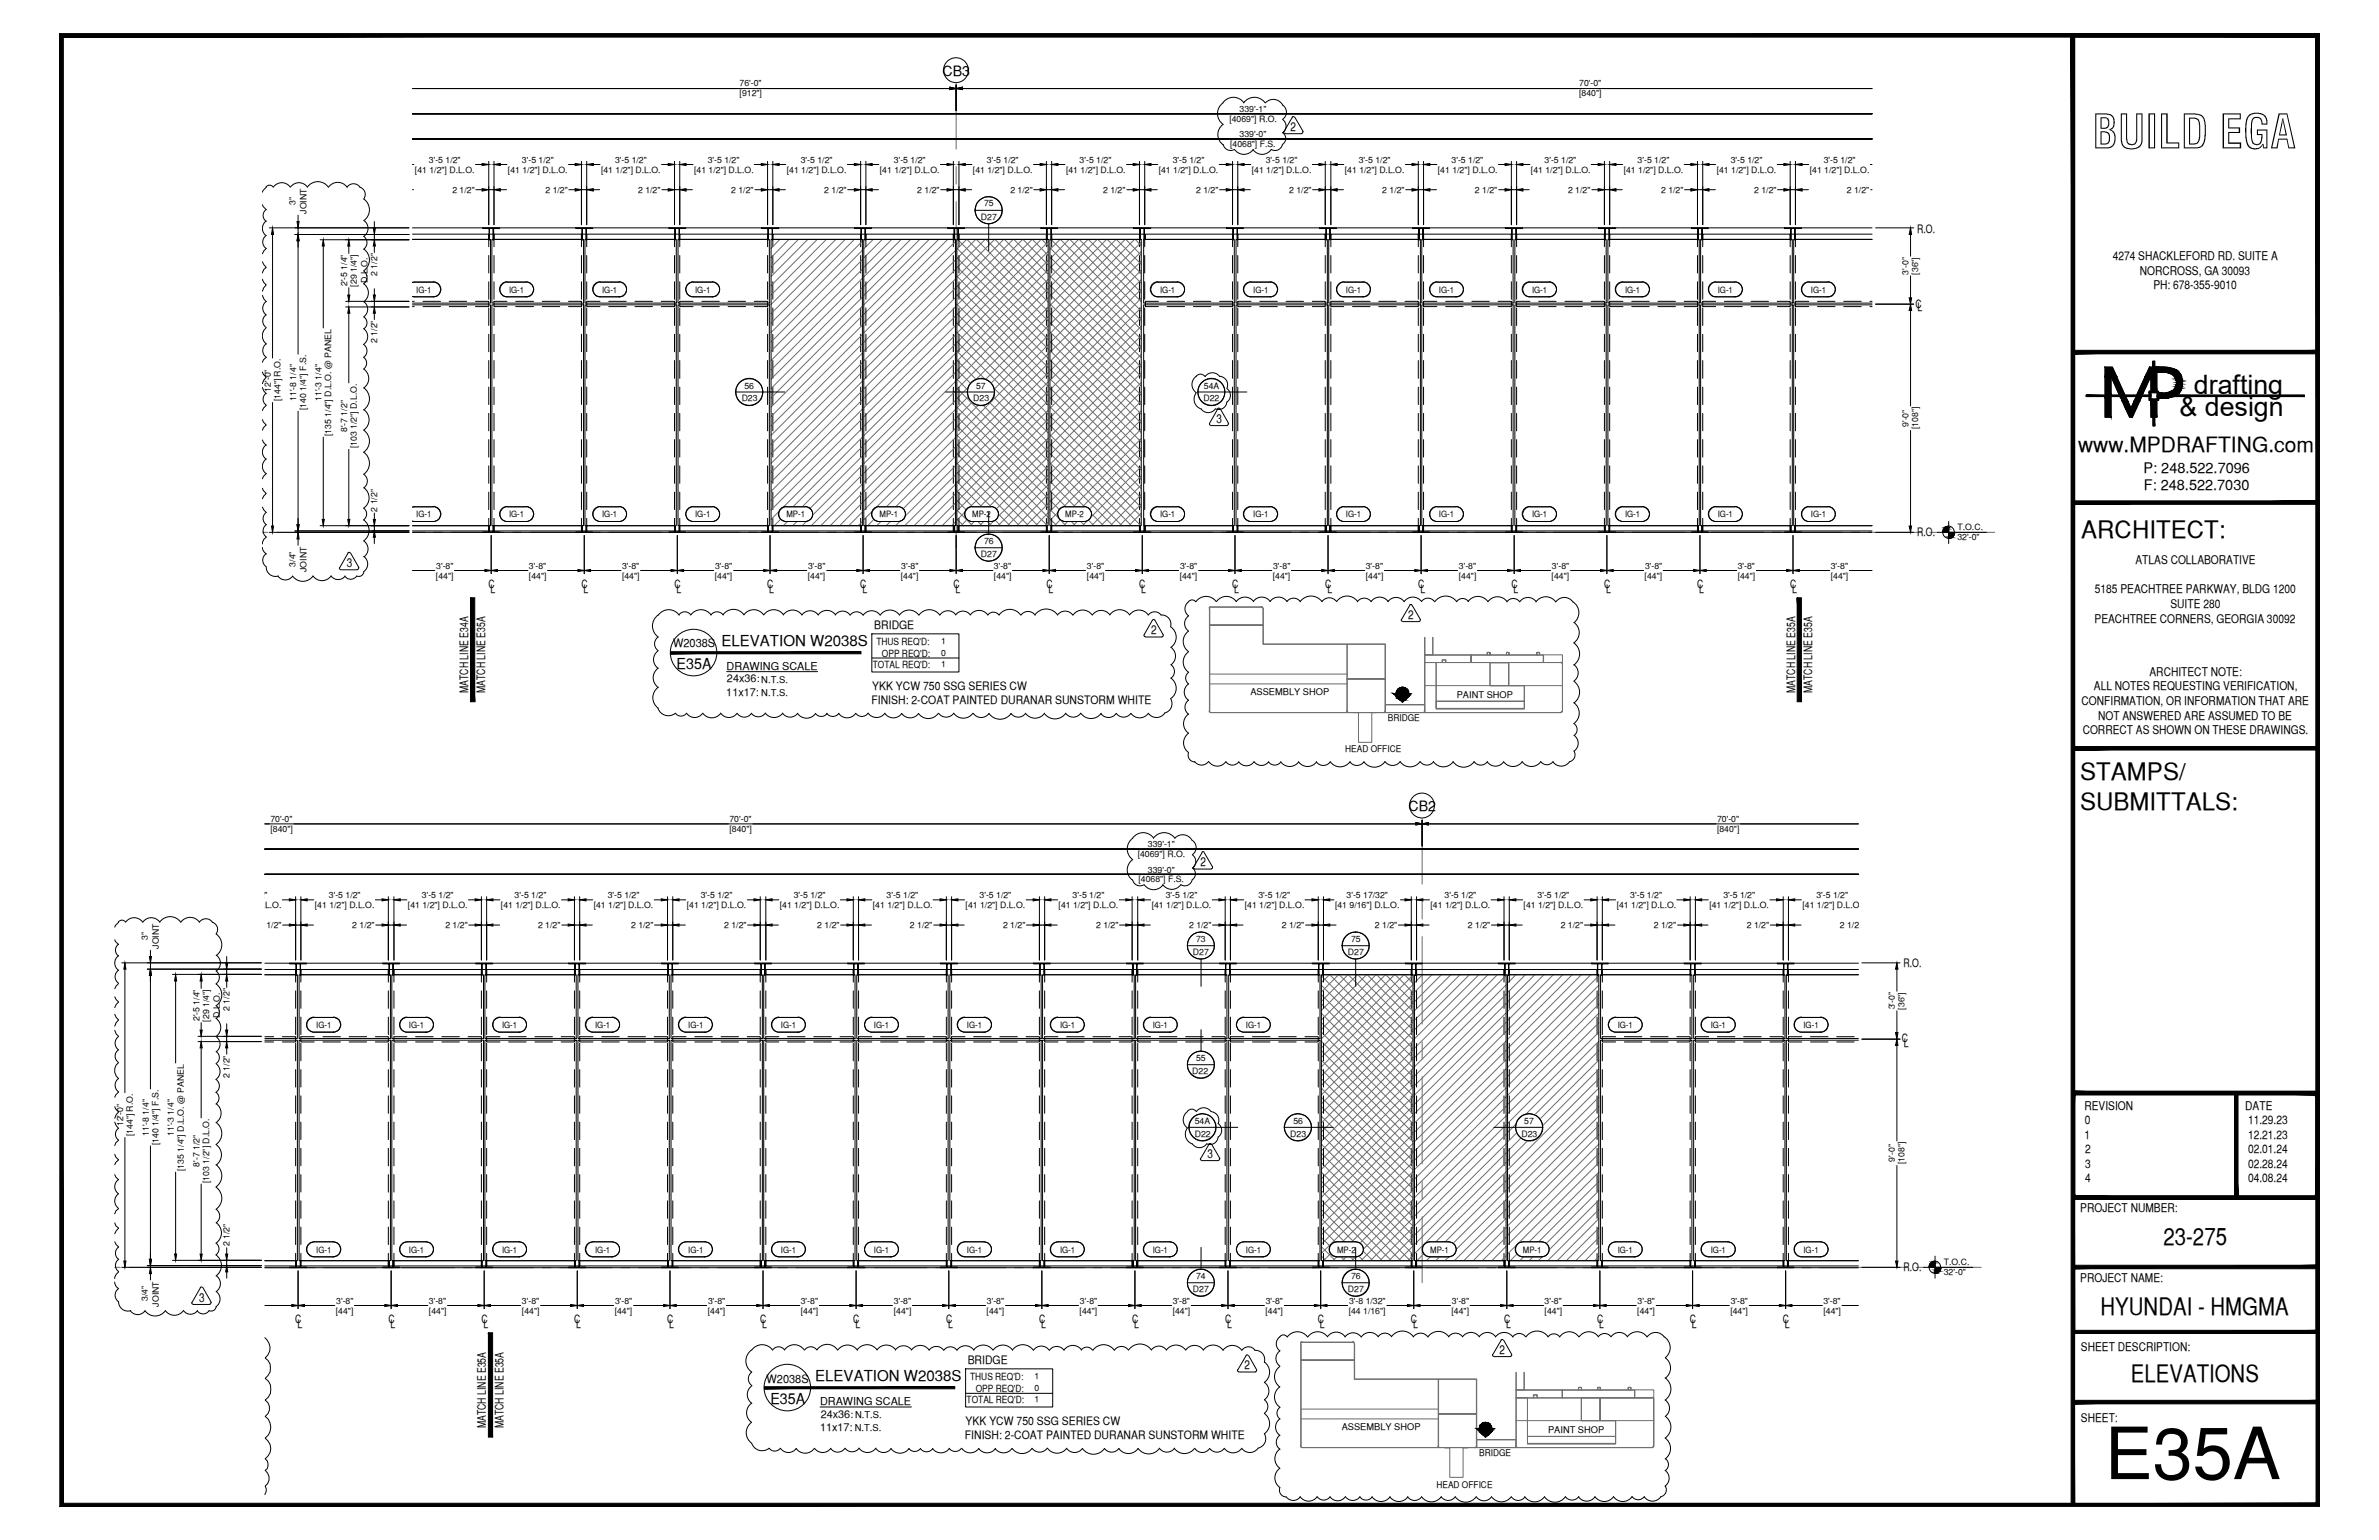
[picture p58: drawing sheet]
<svg xmlns="http://www.w3.org/2000/svg" width="432mm" height="279mm" viewBox="0 0 432 279" stroke-linecap="round" stroke-linejoin="round" font-family="sans-serif">
<defs><g id="words">
<text font-size="13.1" x="382" y="268.4">E35A</text>
<text font-size="8.5" x="379.8" y="26.9">BUILD EGA</text>
<g font-size="4.9">
<text x="398.2" y="71.5">drafting</text>
<text x="395.6" y="75.5">&amp; design</text>
</g>
<g font-size="4.4">
<text x="377.8" y="97.5">ARCHITECT:</text>
<text x="377.6" y="141.5">STAMPS/</text>
<text x="377.6" y="146.9">SUBMITTALS:</text>
<text x="392.7" y="225.8">23-275</text>
<text x="381.3" y="238.5">HYUNDAI - HMGMA</text>
<text x="386.8" y="250.7">ELEVATIONS</text>
</g>
<text font-size="3.8" x="377.2" y="82">www.MPDRAFTING.com</text>
<g font-size="2.7">
<text x="130.9" y="117.3">ELEVATION W2038S</text>
<text x="122.8" y="121.3">E35A</text>
<text x="148" y="250.6">ELEVATION W2038S</text>
<text x="139.8" y="254.6">E35A</text>
</g>
<g font-size="2.6">
<text x="171.1" y="13.7">CB3</text>
<text x="389.1" y="85.8">P: 248.522.7096</text>
<text x="389.1" y="89">F: 248.522.7030</text>
<text x="255.7" y="147.1">CB2</text>
</g>
<g font-size="2.3">
<text x="234.3" y="23.7">2</text>
<text x="220.8" y="76.7">3</text>
<text x="62.9" y="102.9">3</text>
<text x="255.6" y="112.3">2</text>
<text x="208.9" y="115.1">2</text>
<text x="217.9" y="157.2">2</text>
<text x="219.1" y="210.1">3</text>
<text x="36.1" y="236.2">3</text>
<text x="272.2" y="245.7">2</text>
<text x="225.9" y="248.4">2</text>
</g>
<g font-size="2.2">
<text x="383.5" y="47.1">4274 SHACKLEFORD RD. SUITE A</text>
<text x="388.4" y="49.8">NORCROSS, GA 30093</text>
<text x="390.8" y="52.5">PH: 678-355-9010</text>
<text x="380.2" y="107.6">5185 PEACHTREE PARKWAY, BLDG 1200</text>
<text x="387.6" y="102.3">ATLAS COLLABORATIVE</text>
<text x="380.2" y="113">PEACHTREE CORNERS, GEORGIA 30092</text>
<text x="394" y="110.3">SUITE 280</text>
<text x="380" y="125.2">ALL NOTES REQUESTING VERIFICATION,</text>
<text x="390.1" y="122.6">ARCHITECT NOTE:</text>
<text x="377.8" y="127.9">CONFIRMATION, OR INFORMATION THAT ARE</text>
<text x="380.8" y="130.6">NOT ANSWERED ARE ASSUMED TO BE</text>
<text x="378" y="133.2">CORRECT AS SHOWN ON THESE DRAWINGS.</text>
<text x="378.3" y="201.3">REVISION</text>
<text x="378.4" y="204">0</text>
<text x="407.5" y="201.3">DATE</text>
<text x="408" y="204">11.29.23</text>
<text x="378.3" y="206.6">1</text>
<text x="378.5" y="209.2">2</text>
<text x="408" y="206.6">12.21.23</text>
<text x="408" y="209.2">02.01.24</text>
<text x="378.5" y="211.9">3</text>
<text x="378.5" y="214.5">4</text>
<text x="408" y="211.9">02.28.24</text>
<text x="408" y="214.5">04.08.24</text>
<text x="377.6" y="219.9">PROJECT NUMBER:</text>
<text x="377.6" y="232.5">PROJECT NAME:</text>
<text x="377.7" y="245.2">SHEET DESCRIPTION:</text>
<text x="377.7" y="257.9">SHEET:</text>
</g>
<g font-size="2.1">
<text x="348" y="42.2">R.O.</text>
<text x="347.7" y="55.8">C</text>
<text x="348" y="56.5">L</text>
<text x="348" y="97.3">R.O.</text>
<text x="88.6" y="106.7">C</text>
<text x="89" y="107.5">L</text>
<text x="105.5" y="106.7">C</text>
<text x="105.9" y="107.5">L</text>
<text x="122.4" y="106.7">C</text>
<text x="122.8" y="107.5">L</text>
<text x="139.3" y="106.7">C</text>
<text x="139.6" y="107.5">L</text>
<text x="156.1" y="106.7">C</text>
<text x="156.5" y="107.5">L</text>
<text x="173" y="106.7">C</text>
<text x="173.4" y="107.5">L</text>
<text x="189.9" y="106.7">C</text>
<text x="190.3" y="107.5">L</text>
<text x="206.8" y="106.7">C</text>
<text x="207.1" y="107.5">L</text>
<text x="223.6" y="106.7">C</text>
<text x="224" y="107.5">L</text>
<text x="240.5" y="106.7">C</text>
<text x="240.9" y="107.5">L</text>
<text x="257.4" y="106.7">C</text>
<text x="257.8" y="107.5">L</text>
<text x="274.3" y="106.7">C</text>
<text x="274.7" y="107.5">L</text>
<text x="291.1" y="106.7">C</text>
<text x="291.5" y="107.5">L</text>
<text x="308" y="106.7">C</text>
<text x="308.4" y="107.5">L</text>
<text x="324.9" y="106.7">C</text>
<text x="325.3" y="107.5">L</text>
<text x="122.2" y="117.4">W2038S</text>
<text x="158.7" y="114">BRIDGE</text>
<text x="85" y="125.7" transform="rotate(-90 85 125.7)">MATCH LINE E34A</text>
<text x="88.1" y="125.7" transform="rotate(-90 88.1 125.7)">MATCH LINE E35A</text>
<text x="158.3" y="125.2">YKK YCW 750 SSG SERIES CW</text>
<text x="325.8" y="125.7" transform="rotate(-90 325.8 125.7)">MATCH LINE E35A</text>
<text x="328.9" y="125.7" transform="rotate(-90 328.9 125.7)">MATCH LINE E35A</text>
<text x="158.2" y="127.8">FINISH: 2-COAT PAINTED DURANAR SUNSTORM WHITE</text>
<text x="345.5" y="175.5">R.O.</text>
<text x="345.2" y="189.1">C</text>
<text x="345.6" y="189.9">L</text>
<text x="345.5" y="230.6">R.O.</text>
<text x="53.6" y="240.1">C</text>
<text x="54" y="240.9">L</text>
<text x="70.5" y="240.1">C</text>
<text x="70.9" y="240.9">L</text>
<text x="87.4" y="240.1">C</text>
<text x="87.8" y="240.9">L</text>
<text x="104.2" y="240.1">C</text>
<text x="104.6" y="240.9">L</text>
<text x="121.1" y="240.1">C</text>
<text x="121.5" y="240.9">L</text>
<text x="138" y="240.1">C</text>
<text x="138.4" y="240.9">L</text>
<text x="154.9" y="240.1">C</text>
<text x="155.3" y="240.9">L</text>
<text x="171.7" y="240.1">C</text>
<text x="172.1" y="240.9">L</text>
<text x="188.6" y="240.1">C</text>
<text x="189" y="240.9">L</text>
<text x="205.5" y="240.1">C</text>
<text x="205.9" y="240.9">L</text>
<text x="222.4" y="240.1">C</text>
<text x="222.8" y="240.9">L</text>
<text x="239.2" y="240.1">C</text>
<text x="239.6" y="240.9">L</text>
<text x="256.1" y="240.1">C</text>
<text x="256.5" y="240.9">L</text>
<text x="273" y="240.1">C</text>
<text x="273.4" y="240.9">L</text>
<text x="289.9" y="240.1">C</text>
<text x="290.3" y="240.9">L</text>
<text x="306.7" y="240.1">C</text>
<text x="307.1" y="240.9">L</text>
<text x="323.6" y="240.1">C</text>
<text x="324" y="240.9">L</text>
<text x="139.1" y="250.8">W2038S</text>
<text x="175.6" y="247.5">BRIDGE</text>
<text x="88.2" y="259.1" transform="rotate(-90 88.2 259.1)">MATCH LINE E35A</text>
<text x="91.4" y="259.1" transform="rotate(-90 91.4 259.1)">MATCH LINE E35A</text>
<text x="175.1" y="261.1">FINISH: 2-COAT PAINTED DURANAR SUNSTORM WHITE</text>
<text x="175.3" y="258.5">YKK YCW 750 SSG SERIES CW</text>
</g>
<g font-size="2">
<text x="131.9" y="121.5">DRAWING SCALE</text>
<text x="132" y="123.8">24x36:</text>
<text x="131.8" y="126.2">11x17:</text>
<text x="148.8" y="254.8">DRAWING SCALE</text>
<text x="149" y="257.2">24x36:</text>
<text x="148.8" y="259.6">11x17:</text>
</g>
<g font-size="1.8">
<text x="159.1" y="117">THUS REQ'D:</text>
<text x="160.1" y="119.1">OPP REQ'D:</text>
<text x="158.4" y="121.2">TOTAL REQ'D:</text>
<text x="176.1" y="250.3">THUS REQ'D:</text>
<text x="175.5" y="254.6">TOTAL REQ'D:</text>
<text x="177.1" y="252.5">OPP REQ'D:</text>
</g>
<g font-size="1.7">
<text x="138.2" y="124">N.T.S.</text>
<text x="138.2" y="126.2">N.T.S.</text>
<text x="226.9" y="126.2">ASSEMBLY SHOP</text>
<text x="251.9" y="130.9">BRIDGE</text>
<text x="264.4" y="126.6">PAINT SHOP</text>
<text x="244.2" y="136.5">HEAD OFFICE</text>
<text x="155.2" y="257.3">N.T.S.</text>
<text x="155.1" y="259.6">N.T.S.</text>
<text x="243.5" y="259.5">ASSEMBLY SHOP</text>
<text x="281" y="260">PAINT SHOP</text>
<text x="260.7" y="269.9">HEAD OFFICE</text>
<text x="268.5" y="264.2">BRIDGE</text>
</g>
<g font-size="1.6">
<text x="134.2" y="15.7">76'-0&quot;</text>
<text x="134.2" y="17.5">[912&quot;]</text>
<text x="286.6" y="15.7">70'-0&quot;</text>
<text x="286.6" y="17.5">[840&quot;]</text>
<text x="223.1" y="22.1">[4069&quot;] R.O.</text>
<text x="225" y="20.3">339'-1&quot;</text>
<text x="77.9" y="29.5">3'-5 1/2&quot;</text>
<text x="94.7" y="29.5">3'-5 1/2&quot;</text>
<text x="111.6" y="29.5">3'-5 1/2&quot;</text>
<text x="128.5" y="29.5">3'-5 1/2&quot;</text>
<text x="145.4" y="29.5">3'-5 1/2&quot;</text>
<text x="162.2" y="29.5">3'-5 1/2&quot;</text>
<text x="179.1" y="29.5">3'-5 1/2&quot;</text>
<text x="196" y="29.5">3'-5 1/2&quot;</text>
<text x="212.9" y="29.5">3'-5 1/2&quot;</text>
<text x="223.3" y="26.7">[4068&quot;] F.S.</text>
<text x="225" y="24.9">339'-0&quot;</text>
<text x="229.7" y="29.5">3'-5 1/2&quot;</text>
<text x="246.6" y="29.5">3'-5 1/2&quot;</text>
<text x="263.5" y="29.5">3'-5 1/2&quot;</text>
<text x="280.4" y="29.5">3'-5 1/2&quot;</text>
<text x="297.2" y="29.5">3'-5 1/2&quot;</text>
<text x="314.1" y="29.5">3'-5 1/2&quot;</text>
<text x="331" y="29.5">3'-5 1/2&quot;</text>
<text x="75.3" y="31.3">[41 1/2&quot;] D.L.O.</text>
<text x="82.1" y="35">2 1/2&quot;</text>
<text x="92.2" y="31.3">[41 1/2&quot;] D.L.O.</text>
<text x="99" y="35">2 1/2&quot;</text>
<text x="109.1" y="31.3">[41 1/2&quot;] D.L.O.</text>
<text x="115.8" y="35">2 1/2&quot;</text>
<text x="126" y="31.3">[41 1/2&quot;] D.L.O.</text>
<text x="132.7" y="35">2 1/2&quot;</text>
<text x="142.8" y="31.3">[41 1/2&quot;] D.L.O.</text>
<text x="149.6" y="35">2 1/2&quot;</text>
<text x="159.7" y="31.3">[41 1/2&quot;] D.L.O.</text>
<text x="166.5" y="35">2 1/2&quot;</text>
<text x="176.6" y="31.3">[41 1/2&quot;] D.L.O.</text>
<text x="183.4" y="35">2 1/2&quot;</text>
<text x="193.5" y="31.3">[41 1/2&quot;] D.L.O.</text>
<text x="200.2" y="35">2 1/2&quot;</text>
<text x="210.3" y="31.3">[41 1/2&quot;] D.L.O.</text>
<text x="217.1" y="35">2 1/2&quot;</text>
<text x="227.2" y="31.3">[41 1/2&quot;] D.L.O.</text>
<text x="234" y="35">2 1/2&quot;</text>
<text x="244.1" y="31.3">[41 1/2&quot;] D.L.O.</text>
<text x="250.9" y="35">2 1/2&quot;</text>
<text x="261" y="31.3">[41 1/2&quot;] D.L.O.</text>
<text x="267.7" y="35">2 1/2&quot;</text>
<text x="277.9" y="31.3">[41 1/2&quot;] D.L.O.</text>
<text x="284.6" y="35">2 1/2&quot;</text>
<text x="294.7" y="31.3">[41 1/2&quot;] D.L.O.</text>
<text x="301.5" y="35">2 1/2&quot;</text>
<text x="311.6" y="31.3">[41 1/2&quot;] D.L.O.</text>
<text x="318.4" y="35">2 1/2&quot;</text>
<text x="328.5" y="31.3">[41 1/2&quot;] D.L.O.</text>
<text x="335.2" y="35">2 1/2&quot;</text>
<text x="53.7" y="37.2" transform="rotate(-90 53.7 37.2)">3&quot;</text>
<text x="55.6" y="38.8" transform="rotate(-90 55.6 38.8)">JOINT</text>
<text x="178.1" y="39.9">D27</text>
<text x="178.6" y="37.5">75</text>
<text x="63" y="51.9" transform="rotate(-90 63 51.9)">2'-5 1/4&quot;</text>
<text x="64.8" y="52" transform="rotate(-90 64.8 52)">[29 1/4&quot;]</text>
<text x="66.7" y="51.4" transform="rotate(-90 66.7 51.4)">D.L.O.</text>
<text x="68.5" y="50" transform="rotate(-90 68.5 50)">2 1/2&quot;</text>
<text x="75.6" y="53.1">IG-1</text>
<text x="92.4" y="53.1">IG-1</text>
<text x="109.3" y="53.1">IG-1</text>
<text x="126.2" y="53.1">IG-1</text>
<text x="210.6" y="53.1">IG-1</text>
<text x="227.5" y="53.1">IG-1</text>
<text x="244.3" y="53.1">IG-1</text>
<text x="261.2" y="53.1">IG-1</text>
<text x="278.1" y="53.1">IG-1</text>
<text x="295" y="53.1">IG-1</text>
<text x="311.8" y="53.1">IG-1</text>
<text x="328.7" y="53.1">IG-1</text>
<text x="346.4" y="49.8" transform="rotate(-90 346.4 49.8)">3'-0&quot;</text>
<text x="348.2" y="49.8" transform="rotate(-90 348.2 49.8)">[36&quot;]</text>
<text x="68.5" y="62.2" transform="rotate(-90 68.5 62.2)">2 1/2&quot;</text>
<text x="49.1" y="71.1" transform="rotate(-90 49.1 71.1)">12'-0&quot;</text>
<text x="135.1" y="70.5">56</text>
<text x="177.2" y="70.5">57</text>
<text x="218.5" y="70.5">54A</text>
<text x="50.9" y="72.8" transform="rotate(-90 50.9 72.8)">[144&quot;] R.O.</text>
<text x="53.8" y="72.8" transform="rotate(-90 53.8 72.8)">11'-8 1/4&quot;</text>
<text x="55.6" y="74.4" transform="rotate(-90 55.6 74.4)">[140 1/4&quot;] F.S.</text>
<text x="58.4" y="72.8" transform="rotate(-90 58.4 72.8)">11'-3 1/4&quot;</text>
<text x="134.6" y="72.8">D23</text>
<text x="176.7" y="72.8">D23</text>
<text x="218.4" y="72.8">D22</text>
<text x="346.4" y="77.5" transform="rotate(-90 346.4 77.5)">9'-0&quot;</text>
<text x="348.2" y="77.9" transform="rotate(-90 348.2 77.9)">[108&quot;]</text>
<text x="60.1" y="79.1" transform="rotate(-90 60.1 79.1)">[135 1/4&quot;] D.L.O. @ PANEL</text>
<text x="63" y="78.4" transform="rotate(-90 63 78.4)">8'-7 1/2&quot;</text>
<text x="64.8" y="81.3" transform="rotate(-90 64.8 81.3)">[103 1/2&quot;] D.L.O.</text>
<text x="68.5" y="92.8" transform="rotate(-90 68.5 92.8)">2 1/2&quot;</text>
<text x="75.6" y="93.9">IG-1</text>
<text x="92.4" y="93.9">IG-1</text>
<text x="109.3" y="93.9">IG-1</text>
<text x="126.2" y="93.9">IG-1</text>
<text x="142.7" y="93.9">MP-1</text>
<text x="159.6" y="93.9">MP-1</text>
<text x="176.5" y="93.9">MP-2</text>
<text x="193.4" y="93.9">MP-2</text>
<text x="210.6" y="93.9">IG-1</text>
<text x="227.5" y="93.9">IG-1</text>
<text x="244.3" y="93.9">IG-1</text>
<text x="261.2" y="93.9">IG-1</text>
<text x="278.1" y="93.9">IG-1</text>
<text x="295" y="93.9">IG-1</text>
<text x="311.8" y="93.9">IG-1</text>
<text x="328.7" y="93.9">IG-1</text>
<text x="178.1" y="101.1">D27</text>
<text x="178.6" y="98.7">76</text>
<text x="355.3" y="96.1">T.O.C.</text>
<text x="355.3" y="98">32'-0&quot;</text>
<text x="53.7" y="102.8" transform="rotate(-90 53.7 102.8)">3/4&quot;</text>
<text x="55.6" y="103.8" transform="rotate(-90 55.6 103.8)">JOINT</text>
<text x="79.1" y="105">[44&quot;]</text>
<text x="79.2" y="103.2">3'-8&quot;</text>
<text x="96" y="103.2">3'-8&quot;</text>
<text x="96" y="105">[44&quot;]</text>
<text x="112.9" y="103.2">3'-8&quot;</text>
<text x="112.9" y="105">[44&quot;]</text>
<text x="129.7" y="105">[44&quot;]</text>
<text x="129.8" y="103.2">3'-8&quot;</text>
<text x="146.6" y="105">[44&quot;]</text>
<text x="146.7" y="103.2">3'-8&quot;</text>
<text x="163.5" y="105">[44&quot;]</text>
<text x="163.6" y="103.2">3'-8&quot;</text>
<text x="180.4" y="103.2">3'-8&quot;</text>
<text x="180.4" y="105">[44&quot;]</text>
<text x="197.3" y="103.2">3'-8&quot;</text>
<text x="197.3" y="105">[44&quot;]</text>
<text x="214.1" y="105">[44&quot;]</text>
<text x="214.2" y="103.2">3'-8&quot;</text>
<text x="231" y="105">[44&quot;]</text>
<text x="231.1" y="103.2">3'-8&quot;</text>
<text x="247.9" y="103.2">3'-8&quot;</text>
<text x="247.9" y="105">[44&quot;]</text>
<text x="264.8" y="103.2">3'-8&quot;</text>
<text x="264.8" y="105">[44&quot;]</text>
<text x="281.6" y="105">[44&quot;]</text>
<text x="281.7" y="103.2">3'-8&quot;</text>
<text x="298.5" y="105">[44&quot;]</text>
<text x="298.6" y="103.2">3'-8&quot;</text>
<text x="315.4" y="103.2">3'-8&quot;</text>
<text x="315.4" y="105">[44&quot;]</text>
<text x="332.3" y="103.2">3'-8&quot;</text>
<text x="332.3" y="105">[44&quot;]</text>
<text x="170.8" y="116.9">1</text>
<text x="170.8" y="119.1">0</text>
<text x="170.8" y="121">1</text>
<text x="49.1" y="149.1">70'-0&quot;</text>
<text x="132.4" y="149.1">70'-0&quot;</text>
<text x="311.7" y="149.1">70'-0&quot;</text>
<text x="49.1" y="150.9">[840&quot;]</text>
<text x="132.4" y="150.9">[840&quot;]</text>
<text x="206.5" y="155.5">[4069&quot;] R.O.</text>
<text x="208.3" y="153.7">339'-1&quot;</text>
<text x="311.7" y="150.9">[840&quot;]</text>
<text x="206.6" y="160.1">[4068&quot;] F.S.</text>
<text x="208.3" y="158.3">339'-0&quot;</text>
<text x="40.3" y="164.7">[41 1/2&quot;] D.L.O.</text>
<text x="42.8" y="162.9">3'-5 1/2&quot;</text>
<text x="57.1" y="164.7">[41 1/2&quot;] D.L.O.</text>
<text x="59.7" y="162.9">3'-5 1/2&quot;</text>
<text x="74" y="164.7">[41 1/2&quot;] D.L.O.</text>
<text x="76.6" y="162.9">3'-5 1/2&quot;</text>
<text x="90.9" y="164.7">[41 1/2&quot;] D.L.O.</text>
<text x="93.4" y="162.9">3'-5 1/2&quot;</text>
<text x="107.8" y="164.7">[41 1/2&quot;] D.L.O.</text>
<text x="110.3" y="162.9">3'-5 1/2&quot;</text>
<text x="124.7" y="164.7">[41 1/2&quot;] D.L.O.</text>
<text x="127.2" y="162.9">3'-5 1/2&quot;</text>
<text x="141.5" y="164.7">[41 1/2&quot;] D.L.O.</text>
<text x="144.1" y="162.9">3'-5 1/2&quot;</text>
<text x="158.4" y="164.7">[41 1/2&quot;] D.L.O.</text>
<text x="160.9" y="162.9">3'-5 1/2&quot;</text>
<text x="175.3" y="164.7">[41 1/2&quot;] D.L.O.</text>
<text x="177.8" y="162.9">3'-5 1/2&quot;</text>
<text x="192.2" y="164.7">[41 1/2&quot;] D.L.O.</text>
<text x="194.7" y="162.9">3'-5 1/2&quot;</text>
<text x="209" y="164.7">[41 1/2&quot;] D.L.O.</text>
<text x="211.6" y="162.9">3'-5 1/2&quot;</text>
<text x="225.9" y="164.7">[41 1/2&quot;] D.L.O.</text>
<text x="228.4" y="162.9">3'-5 1/2&quot;</text>
<text x="242.3" y="164.7">[41 9/16&quot;] D.L.O.</text>
<text x="244.4" y="162.9">3'-5 17/32&quot;</text>
<text x="259.7" y="164.7">[41 1/2&quot;] D.L.O.</text>
<text x="262.2" y="162.9">3'-5 1/2&quot;</text>
<text x="276.5" y="164.7">[41 1/2&quot;] D.L.O.</text>
<text x="279.1" y="162.9">3'-5 1/2&quot;</text>
<text x="293.4" y="164.7">[41 1/2&quot;] D.L.O.</text>
<text x="295.9" y="162.9">3'-5 1/2&quot;</text>
<text x="310.3" y="164.7">[41 1/2&quot;] D.L.O.</text>
<text x="312.8" y="162.9">3'-5 1/2&quot;</text>
<text x="327.2" y="164.7">[41 1/2&quot;] D.L.O.</text>
<text x="329.7" y="162.9">3'-5 1/2&quot;</text>
<text x="26.9" y="170.6" transform="rotate(-90 26.9 170.6)">3&quot;</text>
<text x="28.8" y="172.1" transform="rotate(-90 28.8 172.1)">JOINT</text>
<text x="47.1" y="168.4">2 1/2&quot;</text>
<text x="63.9" y="168.4">2 1/2&quot;</text>
<text x="80.8" y="168.4">2 1/2&quot;</text>
<text x="97.7" y="168.4">2 1/2&quot;</text>
<text x="114.6" y="168.4">2 1/2&quot;</text>
<text x="131.4" y="168.4">2 1/2&quot;</text>
<text x="148.3" y="168.4">2 1/2&quot;</text>
<text x="165.2" y="168.4">2 1/2&quot;</text>
<text x="182.1" y="168.4">2 1/2&quot;</text>
<text x="198.9" y="168.4">2 1/2&quot;</text>
<text x="215.8" y="168.4">2 1/2&quot;</text>
<text x="216.5" y="173.3">D27</text>
<text x="217.1" y="170.9">73</text>
<text x="232.7" y="168.4">2 1/2&quot;</text>
<text x="244.7" y="173.3">D27</text>
<text x="245.2" y="170.9">75</text>
<text x="249.6" y="168.4">2 1/2&quot;</text>
<text x="266.4" y="168.4">2 1/2&quot;</text>
<text x="283.3" y="168.4">2 1/2&quot;</text>
<text x="300.2" y="168.4">2 1/2&quot;</text>
<text x="317.1" y="168.4">2 1/2&quot;</text>
<text x="333.9" y="168.4">2 1/2&quot;</text>
<text x="36.2" y="185.3" transform="rotate(-90 36.2 185.3)">2'-5 1/4&quot;</text>
<text x="38" y="185.4" transform="rotate(-90 38 185.4)">[29 1/4&quot;]</text>
<text x="39.9" y="184.7" transform="rotate(-90 39.9 184.7)">D.L.O.</text>
<text x="41.7" y="183.4" transform="rotate(-90 41.7 183.4)">2 1/2&quot;</text>
<text x="343.9" y="183.1" transform="rotate(-90 343.9 183.1)">3'-0&quot;</text>
<text x="345.7" y="183.2" transform="rotate(-90 345.7 183.2)">[36&quot;]</text>
<text x="57.4" y="186.5">IG-1</text>
<text x="74.2" y="186.5">IG-1</text>
<text x="91.1" y="186.5">IG-1</text>
<text x="108" y="186.5">IG-1</text>
<text x="124.9" y="186.5">IG-1</text>
<text x="141.7" y="186.5">IG-1</text>
<text x="158.6" y="186.5">IG-1</text>
<text x="175.5" y="186.5">IG-1</text>
<text x="192.4" y="186.5">IG-1</text>
<text x="209.2" y="186.5">IG-1</text>
<text x="226.1" y="186.5">IG-1</text>
<text x="293.6" y="186.5">IG-1</text>
<text x="310.5" y="186.5">IG-1</text>
<text x="327.3" y="186.5">IG-1</text>
<text x="41.7" y="195.6" transform="rotate(-90 41.7 195.6)">2 1/2&quot;</text>
<text x="216.4" y="194.9">D22</text>
<text x="217.1" y="192.5">55</text>
<text x="216.9" y="203.8">54A</text>
<text x="234.8" y="203.8">56</text>
<text x="276.7" y="203.8">57</text>
<text x="22.4" y="204.3" transform="rotate(-90 22.4 204.3)">12'-0&quot;</text>
<text x="24.1" y="206.2" transform="rotate(-90 24.1 206.2)">[144&quot;] R.O.</text>
<text x="27" y="206.1" transform="rotate(-90 27 206.1)">11'-8 1/4&quot;</text>
<text x="28.8" y="207.8" transform="rotate(-90 28.8 207.8)">[140 1/4&quot;] F.S.</text>
<text x="31.6" y="206.1" transform="rotate(-90 31.6 206.1)">11'-3 1/4&quot;</text>
<text x="216.9" y="206.2">D22</text>
<text x="234.2" y="206.2">D23</text>
<text x="276.2" y="206.2">D23</text>
<text x="33.3" y="212.5" transform="rotate(-90 33.3 212.5)">[135 1/4&quot;] D.L.O. @ PANEL</text>
<text x="36.2" y="211.7" transform="rotate(-90 36.2 211.7)">8'-7 1/2&quot;</text>
<text x="38" y="214.6" transform="rotate(-90 38 214.6)">[103 1/2&quot;] D.L.O.</text>
<text x="343.9" y="210.8" transform="rotate(-90 343.9 210.8)">9'-0&quot;</text>
<text x="345.7" y="211.3" transform="rotate(-90 345.7 211.3)">[108&quot;]</text>
<text x="41.7" y="226.1" transform="rotate(-90 41.7 226.1)">2 1/2&quot;</text>
<text x="57.4" y="227.3">IG-1</text>
<text x="74.2" y="227.3">IG-1</text>
<text x="91.1" y="227.3">IG-1</text>
<text x="108" y="227.3">IG-1</text>
<text x="124.9" y="227.3">IG-1</text>
<text x="141.7" y="227.3">IG-1</text>
<text x="158.6" y="227.3">IG-1</text>
<text x="175.5" y="227.3">IG-1</text>
<text x="192.4" y="227.3">IG-1</text>
<text x="209.2" y="227.3">IG-1</text>
<text x="226.1" y="227.3">IG-1</text>
<text x="242.7" y="227.3">MP-2</text>
<text x="259.6" y="227.3">MP-1</text>
<text x="276.4" y="227.3">MP-1</text>
<text x="293.6" y="227.3">IG-1</text>
<text x="310.5" y="227.3">IG-1</text>
<text x="327.3" y="227.3">IG-1</text>
<text x="217.1" y="232">74</text>
<text x="245.2" y="232">76</text>
<text x="352.8" y="229.4">T.O.C.</text>
<text x="352.8" y="231.3">32'-0&quot;</text>
<text x="26.9" y="236.1" transform="rotate(-90 26.9 236.1)">3/4&quot;</text>
<text x="28.8" y="237" transform="rotate(-90 28.8 237)">JOINT</text>
<text x="61" y="238.3">[44&quot;]</text>
<text x="61" y="236.5">3'-8&quot;</text>
<text x="77.9" y="236.5">3'-8&quot;</text>
<text x="77.9" y="238.3">[44&quot;]</text>
<text x="94.7" y="236.5">3'-8&quot;</text>
<text x="94.7" y="238.3">[44&quot;]</text>
<text x="111.6" y="238.3">[44&quot;]</text>
<text x="111.6" y="236.5">3'-8&quot;</text>
<text x="128.5" y="238.3">[44&quot;]</text>
<text x="128.5" y="236.5">3'-8&quot;</text>
<text x="145.4" y="236.5">3'-8&quot;</text>
<text x="145.4" y="238.3">[44&quot;]</text>
<text x="162.2" y="236.5">3'-8&quot;</text>
<text x="162.2" y="238.3">[44&quot;]</text>
<text x="179.1" y="238.3">[44&quot;]</text>
<text x="179.1" y="236.5">3'-8&quot;</text>
<text x="196" y="238.3">[44&quot;]</text>
<text x="196" y="236.5">3'-8&quot;</text>
<text x="212.9" y="236.5">3'-8&quot;</text>
<text x="212.9" y="238.3">[44&quot;]</text>
<text x="216.5" y="234.4">D27</text>
<text x="229.7" y="238.3">[44&quot;]</text>
<text x="229.7" y="236.5">3'-8&quot;</text>
<text x="244.7" y="234.4">D27</text>
<text x="244.8" y="238.3">[44 1/16&quot;]</text>
<text x="244.9" y="236.5">3'-8 1/32&quot;</text>
<text x="263.5" y="238.3">[44&quot;]</text>
<text x="263.5" y="236.5">3'-8&quot;</text>
<text x="280.4" y="236.5">3'-8&quot;</text>
<text x="280.4" y="238.3">[44&quot;]</text>
<text x="297.2" y="238.3">[44&quot;]</text>
<text x="297.2" y="236.5">3'-8&quot;</text>
<text x="314.1" y="238.3">[44&quot;]</text>
<text x="314.1" y="236.5">3'-8&quot;</text>
<text x="331" y="236.5">3'-8&quot;</text>
<text x="331" y="238.3">[44&quot;]</text>
<text x="187.8" y="250.3">1</text>
<text x="187.8" y="252.4">0</text>
<text x="187.8" y="254.4">1</text>
</g>
</g></defs>
<!-- layer: GRID LINES -->
<g fill="none" stroke="#6c6c6c" stroke-width=".18">
<path d="M173.5 15v12.1M173.5 30.2v3.2M173.5 36.6v15.9M173.5 55.6v3.2M173.5 62v15.9M47.6 96.6h1M50.2 96.6h9.6M61.3 96.6h1.6M64.5 96.6h9.6M74.9 96.6h2.3M78.7 96.6h1.6M81.9 96.6h9.5"/>
<path d="M93 96.6h1.6M96.2 96.6h9.5M107.3 96.6h1.6M110.5 96.6h9.5M121.6 96.6h1.6M124.8 96.6h9.5M135.9 96.6h1.6M139.1 96.6h9.5M150.2 96.6h1.6M153.4 96.6h9.5M164.5 96.6h1.6M167.6 96.6h9.6"/>
<path d="M173.5 81.1v3.2M173.5 87.4v12M178.8 96.6h1.6M182 96.6h9.5M193.1 96.6h1.6M196.3 96.6h9.5M207.4 96.6h1.6M210.6 96.6h9.5M221.7 96.6h1.6M224.9 96.6h9.5M236 96.6h1.6M239.1 96.6h9.6"/>
<path d="M250.3 96.6h1.5M253.4 96.6h9.6M264.5 96.6h1.6M267.7 96.6h9.5M278.8 96.6h1.6M282 96.6h9.5M293.1 96.6h1.6M296.3 96.6h9.5M307.4 96.6h1.6M310.6 96.6h9.5M321.7 96.6h1.6M324.9 96.6h9.5"/>
<path d="M336 96.6h1.6M339.2 96.6h.6M339.9 96.6h8.8M350.3 96.6h1.6M353.4 96.6h8.7M258.1 148.5v11.9M258.1 163.6v3.2M258.1 169.9v15.9M258.1 189v3.2M258.1 195.3v15.9M258.1 214.4v3.2M20.8 229.9h1"/>
<path d="M23.4 229.9h9.6M34.5 229.9h1.6M37.7 229.9h9.6M48.1 230h5.9M55.6 230h1.5M58.7 230h9.6M69.8 230h1.6M73 230h9.5M84.1 230h1.6M87.3 230h9.5M98.4 230h1.6M101.6 230h9.5"/>
<path d="M112.7 230h1.6M115.9 230h9.5M127 230h1.6M130.2 230h9.5M141.3 230h1.6M144.5 230h9.5M155.6 230h1.6M158.7 230h9.6M169.9 230h1.5M173 230h9.6M184.1 230h1.6M187.3 230h9.5"/>
<path d="M198.4 230h1.6M201.6 230h9.5M212.7 230h1.6M215.9 230h9.5M227 230h1.6M230.2 230h9.5M241.3 230h1.6M244.5 230h9.5M255.6 230h1.6M258.1 220.7v12M258.8 230h9.5M269.9 230h1.6"/>
<path d="M273 230h9.6M284.2 230h1.5M287.3 230h9.6M298.4 230h1.7M301.7 230h9.5M312.8 230h1.6M316 230h9.5M327.1 230h1.6M330.3 230h7M337.4 229.9h8.8M347.8 229.9h1.6M351 229.9h8.6"/>
</g>
<g fill="none" stroke="#000" stroke-width=".18">
<circle cx="173.5" cy="12.7" r="2.25"/>
<circle cx="258.1" cy="146.1" r="2.25"/>
</g>
<!-- layer: DIM -->
<g fill="none" stroke="#000" stroke-width=".18">
<path d="M74.9 16.1h97.5M173.5 15.4v4.7M174.7 16.1h165.1M54.1 39.1v1.1M74.9 25.2h264.9M74.9 20.6h264.9M74.9 34.4h.2M74.9 29.8h.2M86.3 29.8h1.2M86.4 34.4h1.1M88.7 34.4h1M88.7 29.3v11.5"/>
<path d="M89.7 29.3v11.5M90.8 34.4h1.1M90.8 29.8h1.2M103.2 29.8h1.2M103.3 34.4h1.1M105.5 34.4h1M105.5 29.3v11.5M106.5 29.3v11.5M107.7 34.4h1.1M107.7 29.8h1.2M120.1 29.8h1.2M120.1 34.4h1.2"/>
<path d="M122.4 34.4h1M122.4 29.3v11.5M123.4 29.3v11.5M124.5 34.4h1.2M124.5 29.8h1.3M136.9 29.8h1.3M137 34.4h1.2M139.3 29.3v11.5M139.3 34.4h1M140.3 29.3v11.5M141.4 34.4h1.2M141.4 29.8h1.2"/>
<path d="M153.8 29.8h1.3M153.9 34.4h1.2M156.2 34.4h1M156.2 29.3v11.5M157.2 29.3v11.5M158.3 34.4h1.1M158.3 29.8h1.2M170.7 29.8h1.2M170.8 34.4h1.1M173 34.4h1.1M173 29.3v11.5M174.1 29.3v11.5"/>
<path d="M175.2 34.4h1.1M175.2 29.8h1.2M187.6 29.8h1.2M187.6 34.4h1.2M189.9 34.4h1M189.9 29.3v11.5M190.9 29.3v11.5M192 34.4h1.2M192 29.8h1.3M204.5 29.8h1.2M204.5 34.4h1.2M206.8 34.4h1"/>
<path d="M206.8 29.3v11.5M207.8 29.3v11.5M208.9 34.4h1.2M208.9 29.8h1.2M221.3 29.8h1.3M221.4 34.4h1.2M223.7 34.4h1M223.7 29.3v11.5M224.7 29.3v11.5M225.8 34.4h1.1M225.8 29.8h1.2M238.2 29.8h1.2"/>
<path d="M238.3 34.4h1.1M240.5 34.4h1.1M240.5 29.3v11.5M241.6 29.3v11.5M242.7 34.4h1.1M242.7 29.8h1.2M255.1 29.8h1.2M255.1 34.4h1.2M257.4 34.4h1M257.4 29.3v11.5M258.4 29.3v11.5M259.5 34.4h1.2"/>
<path d="M259.5 29.8h1.3M272 29.8h1.2M272 34.4h1.2M274.3 34.4h1M274.3 29.3v11.5M275.3 29.3v11.5M276.4 34.4h1.2M276.4 29.8h1.3M288.8 29.8h1.3M288.9 34.4h1.2M291.2 34.4h1M291.2 29.3v11.5"/>
<path d="M292.2 29.3v11.5M293.3 34.4h1.1M293.3 29.8h1.2M305.7 29.8h1.2M305.8 34.4h1.1M308.1 34.4h1M308.1 29.3v11.5M309.1 29.3v11.5M310.2 34.4h1.1M310.2 29.8h1.2M322.6 29.8h1.2M322.6 34.4h1.2"/>
<path d="M324.9 34.4h1M324.9 29.3v11.5M325.9 29.3v11.5M327.1 34.4h1.1M327.1 29.8h1.2M339.5 29.8h.3M339.5 34.4h.3M48.9 41.3h25.3M49.5 42.5v22.5M53.5 42.5h20.7M54.1 41.3v1.2M54.1 43.7v20.6"/>
<path d="M58.1 43.5h16.1M58.7 44.6v14.9M62.7 55.7h11.5M62.7 54.7h11.5M63.3 44.6v1.4M63.3 52.2v1.3M63.3 56.8v12.7M67.9 40.2v1.1M67.9 42.5v1M67.9 44.6v1.2M67.9 52.4v1.1M67.9 54.7v1"/>
<path d="M67.9 56.8v1.2M340.4 41.3h6.9M340.4 55.2h6.9M346.8 42.5v4M346.8 50v4M346.8 56.3v17.4M49.5 73v22.4M54.1 74.6v20.6M58.7 79.3v14.9M346.8 78.1v17.3M48.9 96.6h25.3M53.5 96.3h20.7"/>
<path d="M54.1 96.3v.3M54.1 97.8v1.1M58.1 95.4h16.1M63.3 81.5v12.7M67.9 93.1v1.1M67.9 95.4v.9M67.9 97.5v1.1M89.2 97.2v6.9M106 97.2v6.9M122.9 97.2v6.9M139.8 97.2v6.9M156.7 97.2v6.9"/>
<path d="M173.5 97.2v6.9M190.4 97.2v6.9M207.3 97.2v6.9M224.2 97.2v6.9M241 97.2v6.9M257.9 97.2v6.9M274.8 97.2v6.9M291.7 97.2v6.9M308.5 97.2v6.9M325.4 97.2v6.9M340.4 96.6h6.9M74.9 103.5h4"/>
<path d="M82.5 103.5h5.5M90.3 103.5h5.5M99.4 103.5h5.5M107.2 103.5h5.5M116.3 103.5h5.5M124.1 103.5h5.4M133.2 103.5h5.4M141 103.5h5.4M150.1 103.5h5.4M157.8 103.5h5.5M166.9 103.5h5.5M174.7 103.5h5.5"/>
<path d="M183.8 103.5h5.5M191.6 103.5h5.4M200.7 103.5h5.4M208.5 103.5h5.4M217.6 103.5h5.4M225.3 103.5h5.5M234.4 103.5h5.5M242.2 103.5h5.5M251.3 103.5h5.5M259.1 103.5h5.4M268.2 103.5h5.4M276 103.5h5.4"/>
<path d="M285.1 103.5h5.4M292.8 103.5h5.5M301.9 103.5h5.5M309.7 103.5h5.5M318.8 103.5h5.5M326.6 103.5h5.5M335.7 103.5h4.1M48.1 149.5h208.9M48.1 158.6h289.2M48.1 154.1h289.2M258.1 148.8v4.7M259.3 149.5h78"/>
<path d="M22.1 174.7h25.3M22.7 175.8v22.4M26.7 175.8h20.7M27.3 172.4v1.1M27.3 174.7v1.1M27.3 177v20.5M31.3 176.8h16.1M31.9 178v14.8M36.5 178v1.3M41.1 173.5v1.2M41.1 175.8v1M41.1 178v1.1"/>
<path d="M51.2 163.3h1.3M51.3 167.8h1.2M53.7 167.8h.9M53.7 162.7v11.5M54.6 162.7v11.5M55.8 163.3h1.2M55.8 167.8h1.1M68.1 163.3h1.2M68.2 167.8h1.1M70.5 167.8h1M70.5 162.7v11.5M71.5 162.7v11.5"/>
<path d="M72.6 163.3h1.3M72.6 167.8h1.2M85 163.3h1.2M85.1 167.8h1.1M87.4 167.8h.9M87.4 162.7v11.5M88.3 162.7v11.5M89.5 163.3h1.2M89.5 167.8h1.2M101.9 163.3h1.2M102 167.8h1.1M104.3 167.8h.9"/>
<path d="M104.3 162.7v11.5M105.2 162.7v11.5M106.4 163.3h1.2M106.4 167.8h1.1M118.7 163.3h1.3M118.8 167.8h1.2M121.2 167.8h.9M121.2 162.7v11.5M122.1 162.7v11.5M123.3 163.3h1.2M123.3 167.8h1.1M135.6 163.3h1.2"/>
<path d="M135.7 167.8h1.1M138 167.8h1M138 162.7v11.5M139 162.7v11.5M140.1 163.3h1.3M140.1 167.8h1.2M152.5 163.3h1.2M152.6 167.8h1.1M154.9 167.8h.9M154.9 162.7v11.5M155.8 162.7v11.5M157 163.3h1.2"/>
<path d="M157 167.8h1.2M169.4 163.3h1.2M169.5 167.8h1.1M171.8 167.8h.9M171.8 162.7v11.5M172.7 162.7v11.5M173.9 163.3h1.2M173.9 167.8h1.1M186.2 163.3h1.3M186.3 167.8h1.2M188.7 167.8h.9M188.7 162.7v11.5"/>
<path d="M189.6 162.7v11.5M190.8 163.3h1.2M190.8 167.8h1.1M203.1 163.3h1.2M203.2 167.8h1.1M205.5 167.8h1M205.5 162.7v11.5M206.5 162.7v11.5M207.6 163.3h1.3M207.6 167.8h1.2M220 163.3h1.2M220.1 167.8h1.1"/>
<path d="M222.4 167.8h.9M222.4 162.7v11.5M223.3 162.7v11.5M224.5 163.3h1.2M224.5 167.8h1.1M236.9 163.3h1.2M237 167.8h1.1M239.3 167.8h.9M239.3 162.7v11.5M240.2 162.7v11.5M241.4 163.3h.7M241.4 167.8h1.1"/>
<path d="M253.8 167.8h1.2M254.2 163.3h.8M256.2 167.8h.9M256.2 162.7v11.5M257.1 162.7v11.5M258.3 163.3h1.2M258.3 167.8h1.1M270.6 163.3h1.2M270.7 167.8h1.1M273 167.8h.9M273 162.7v11.5M273.9 162.7v11.5"/>
<path d="M275.1 163.3h1.3M275.1 167.8h1.2M287.5 163.3h1.2M287.6 167.8h1.1M289.9 167.8h.9M289.9 162.7v11.5M290.8 162.7v11.5M292 163.3h1.2M292 167.8h1.1M304.4 163.3h1.2M304.5 167.8h1.1M306.8 167.8h.9"/>
<path d="M306.8 162.7v11.5M307.7 162.7v11.5M308.9 163.3h1.2M308.9 167.8h1.1M321.2 163.3h1.3M321.3 167.8h1.2M323.7 162.7v11.5M323.7 167.8h.9M324.6 162.7v11.5M325.8 163.3h1.2M325.8 167.8h1.1M337.9 174.7h7"/>
<path d="M344.3 175.8v4M35.9 189h11.5M35.9 188h11.5M36.5 185.5v1.4M36.5 190.1v12.7M41.1 185.7v1.2M41.1 188v1M41.1 190.1v1.2M337.9 188.5h7M344.3 183.4v3.9M344.3 189.7v17.3M22.7 206.4v22.4"/>
<path d="M27.3 207.9v20.6M31.9 212.7v14.8M36.5 214.8v12.7M344.3 211.5v17.3M22.1 229.9h25.3M26.7 229.6h20.7M27.3 229.6v.3M27.3 231.1v1.1M31.3 228.7h16.1M41.1 226.4v1.1M41.1 228.7v.9M41.1 230.8v1.1"/>
<path d="M48.1 236.9h4.9M54.1 230.6v6.8M55.2 236.9h5.6M64.3 236.9h5.5M71 230.6v6.8M72.1 236.9h5.6M81.2 236.9h5.5M87.9 230.6v6.8M89 236.9h5.5M98.1 236.9h5.5M104.8 230.6v6.8M105.9 236.9h5.5"/>
<path d="M115 236.9h5.5M121.6 230.6v6.8M122.7 236.9h5.6M131.8 236.9h5.6M138.5 230.6v6.8M139.6 236.9h5.6M148.7 236.9h5.5M155.4 230.6v6.8M156.5 236.9h5.5M165.6 236.9h5.5M172.2 230.6v6.8M173.4 236.9h5.5"/>
<path d="M182.5 236.9h5.5M189.1 230.6v6.8M190.2 236.9h5.6M199.3 236.9h5.6M206 230.6v6.8M207.1 236.9h5.6M216.2 236.9h5.5M222.9 230.6v6.8M224 236.9h5.5M233.1 236.9h5.5M239.7 230.6v6.8M240.9 236.9h3.7"/>
<path d="M251.7 236.9h3.8M256.6 230.6v6.8M257.7 236.9h5.6M266.8 236.9h5.6M273.5 230.6v6.8M274.6 236.9h5.6M283.7 236.9h5.5M290.4 230.6v6.8M291.5 236.9h5.5M300.6 236.9h5.5M307.2 230.6v6.8M308.4 236.9h5.5"/>
<path d="M317.5 236.9h5.5M324.1 230.6v6.8M325.2 236.9h5.6M334.3 236.9h3M337.9 229.9h7"/>
</g>
<g fill="#000" stroke="#000" stroke-width=".18">
<path d="M172.4 15.8l1.1 .3-1.1 .2zM173.5 16.1l1.2-.3v.5zM87.5 34.2l1.2 .2-1.2 .3zM87.5 29.7l1.2 .1-1.2 .2zM89.7 29.8l1.1-.1v.3zM89.7 34.4l1.1-.2v.5zM104.4 34.2l1.1 .2-1.1 .3zM104.4 29.7l1.1 .1-1.1 .2zM106.5 29.8l1.2-.1v.3zM106.5 34.4l1.2-.2v.5zM121.3 34.2l1.1 .2-1.1 .3zM121.3 29.7l1.1 .1-1.1 .2z"/>
<path d="M123.4 29.8l1.1-.1v.3zM123.4 34.4l1.1-.2v.5zM138.2 34.2l1.1 .2-1.1 .3zM138.2 29.7l1.1 .1-1.1 .2zM140.3 34.4l1.1-.2v.5zM140.3 29.8l1.1-.1v.3zM155.1 34.2l1.1 .2-1.1 .3zM155.1 29.7l1.1 .1-1.1 .2zM157.2 29.8l1.1-.1v.3zM157.2 34.4l1.1-.2v.5zM171.9 34.2l1.1 .2-1.1 .3zM171.9 29.7l1.1 .1-1.1 .2z"/>
<path d="M174.1 29.8l1.1-.1v.3zM174.1 34.4l1.1-.2v.5zM188.8 34.2l1.1 .2-1.1 .3zM188.8 29.7l1.1 .1-1.1 .2zM190.9 29.8l1.1-.1v.3zM190.9 34.4l1.1-.2v.5zM205.7 34.2l1.1 .2-1.1 .3zM205.7 29.7l1.1 .1-1.1 .2zM207.8 29.8l1.1-.1v.3zM207.8 34.4l1.1-.2v.5zM222.6 34.2l1.1 .2-1.1 .3zM222.6 29.7l1.1 .1-1.1 .2z"/>
<path d="M224.7 29.8l1.1-.1v.3zM224.7 34.4l1.1-.2v.5zM239.4 34.2l1.1 .2-1.1 .3zM239.4 29.7l1.1 .1-1.1 .2zM241.6 29.8l1.1-.1v.3zM241.6 34.4l1.1-.2v.5zM256.3 34.2l1.1 .2-1.1 .3zM256.3 29.7l1.1 .1-1.1 .2zM258.4 29.8l1.1-.1v.3zM258.4 34.4l1.1-.2v.5zM273.2 34.2l1.1 .2-1.1 .3zM273.2 29.7l1.1 .1-1.1 .2z"/>
<path d="M275.3 29.8l1.1-.1v.3zM275.3 34.4l1.1-.2v.5zM290.1 34.2l1.1 .2-1.1 .3zM290.1 29.7l1.1 .1-1.1 .2zM292.2 29.8l1.1-.1v.3zM292.2 34.4l1.1-.2v.5zM306.9 34.2l1.2 .2-1.2 .3zM306.9 29.7l1.2 .1-1.2 .2zM309.1 29.8l1.1-.1v.3zM309.1 34.4l1.1-.2v.5zM323.8 34.2l1.1 .2-1.1 .3zM323.8 29.7l1.1 .1-1.1 .2z"/>
<path d="M325.9 29.8l1.2-.1v.3zM325.9 34.4l1.2-.2v.5zM49.5 41.3l.2 1.2h-.4zM54.1 42.5l.2 1.2h-.4zM53.9 40.2h.4l-.2 1.1zM58.7 43.5l.2 1.1h-.4zM63.3 55.7l.2 1.1h-.4zM63.3 43.5l.2 1.1h-.4zM63.1 53.5h.4l-.2 1.2zM67.8 41.3h.3l-.2 1.2zM67.9 43.5l.2 1.1h-.3zM67.8 53.5h.3l-.2 1.2z"/>
<path d="M67.9 55.7l.2 1.1h-.3zM346.8 55.2l.2 1.1h-.5zM346.8 41.3l.2 1.2h-.5zM346.5 54h.5l-.2 1.2zM49.3 95.4h.4l-.2 1.2zM53.9 95.2h.4l-.2 1.1zM54.1 96.6l.2 1.2h-.4zM58.5 94.2h.4l-.2 1.2zM63.1 94.2h.4l-.2 1.2zM67.9 96.3l.2 1.2h-.3zM67.8 94.2h.3l-.2 1.2zM346.5 95.4h.5l-.2 1.2z"/>
<path d="M88 103.3l1.2 .2-1.2 .2zM89.2 103.5l1.1-.2v.4zM104.9 103.3l1.1 .2-1.1 .2zM106 103.5l1.2-.2v.4zM121.8 103.3l1.1 .2-1.1 .2zM122.9 103.5l1.2-.2v.4zM138.6 103.3l1.2 .2-1.2 .2zM139.8 103.5l1.2-.2v.4zM155.5 103.3l1.2 .2-1.2 .2zM156.7 103.5l1.1-.2v.4zM172.4 103.3l1.1 .2-1.1 .2zM173.5 103.5l1.2-.2v.4z"/>
<path d="M189.3 103.3l1.1 .2-1.1 .2zM190.4 103.5l1.2-.2v.4zM206.1 103.3l1.2 .2-1.2 .2zM207.3 103.5l1.2-.2v.4zM223 103.3l1.2 .2-1.2 .2zM224.2 103.5l1.1-.2v.4zM239.9 103.3l1.1 .2-1.1 .2zM241 103.5l1.2-.2v.4zM256.8 103.3l1.1 .2-1.1 .2zM257.9 103.5l1.2-.2v.4zM273.6 103.3l1.2 .2-1.2 .2zM274.8 103.5l1.2-.2v.4z"/>
<path d="M290.5 103.3l1.2 .2-1.2 .2zM291.7 103.5l1.1-.2v.4zM307.4 103.3l1.1 .2-1.1 .2zM308.5 103.5l1.2-.2v.4zM324.3 103.3l1.1 .2-1.1 .2zM325.4 103.5l1.2-.2v.4zM257 149.2l1.1 .3-1.1 .2zM258.1 149.5l1.2-.3v.5zM22.7 174.7l.2 1.1h-.4zM27.3 175.8l.2 1.2h-.4zM27.1 173.5h.4l-.2 1.2zM31.9 176.8l.2 1.2h-.4z"/>
<path d="M36.5 176.8l.2 1.2h-.4zM41 174.7h.3l-.2 1.1zM41.1 176.8l.2 1.2h-.3zM52.5 167.6l1.2 .2-1.2 .2zM52.5 163.1l1.2 .2-1.2 .1zM54.6 163.3l1.2-.2v.3zM54.6 167.8l1.2-.2v.4zM69.3 167.6l1.2 .2-1.2 .2zM69.3 163.1l1.2 .2-1.2 .1zM71.5 163.3l1.1-.2v.3zM71.5 167.8l1.1-.2v.4zM86.2 167.6l1.2 .2-1.2 .2z"/>
<path d="M86.2 163.1l1.2 .2-1.2 .1zM88.3 163.3l1.2-.2v.3zM88.3 167.8l1.2-.2v.4zM103.1 167.6l1.2 .2-1.2 .2zM103.1 163.1l1.2 .2-1.2 .1zM105.2 163.3l1.2-.2v.3zM105.2 167.8l1.2-.2v.4zM120 167.6l1.2 .2-1.2 .2zM120 163.1l1.2 .2-1.2 .1zM122.1 163.3l1.2-.2v.3zM122.1 167.8l1.2-.2v.4zM136.8 167.6l1.2 .2-1.2 .2z"/>
<path d="M136.8 163.1l1.2 .2-1.2 .1zM139 163.3l1.1-.2v.3zM139 167.8l1.1-.2v.4zM153.7 167.6l1.2 .2-1.2 .2zM153.7 163.1l1.2 .2-1.2 .1zM155.8 163.3l1.2-.2v.3zM155.8 167.8l1.2-.2v.4zM170.6 167.6l1.2 .2-1.2 .2zM170.6 163.1l1.2 .2-1.2 .1zM172.7 163.3l1.2-.2v.3zM172.7 167.8l1.2-.2v.4zM187.5 167.6l1.2 .2-1.2 .2z"/>
<path d="M187.5 163.1l1.2 .2-1.2 .1zM189.6 163.3l1.2-.2v.3zM189.6 167.8l1.2-.2v.4zM204.3 167.6l1.2 .2-1.2 .2zM204.3 163.1l1.2 .2-1.2 .1zM206.5 163.3l1.1-.2v.3zM206.5 167.8l1.1-.2v.4zM221.2 167.6l1.2 .2-1.2 .2zM221.2 163.1l1.2 .2-1.2 .1zM223.3 163.3l1.2-.2v.3zM223.3 167.8l1.2-.2v.4zM238.1 167.6l1.2 .2-1.2 .2z"/>
<path d="M238.1 163.1l1.2 .2-1.2 .1zM240.2 163.3l1.2-.2v.3zM240.2 167.8l1.2-.2v.4zM255 167.6l1.2 .2-1.2 .2zM255 163.1l1.2 .2-1.2 .1zM257.1 163.3l1.2-.2v.3zM257.1 167.8l1.2-.2v.4zM271.8 167.6l1.2 .2-1.2 .2zM271.8 163.1l1.2 .2-1.2 .1zM273.9 163.3l1.2-.2v.3zM273.9 167.8l1.2-.2v.4zM288.7 167.6l1.2 .2-1.2 .2z"/>
<path d="M288.7 163.1l1.2 .2-1.2 .1zM290.8 163.3l1.2-.2v.3zM290.8 167.8l1.2-.2v.4zM305.6 167.6l1.2 .2-1.2 .2zM305.6 163.1l1.2 .2-1.2 .1zM307.7 163.3l1.2-.2v.3zM307.7 167.8l1.2-.2v.4zM322.5 167.6l1.2 .2-1.2 .2zM322.5 163.1l1.2 .2-1.2 .1zM324.6 163.3l1.2-.2v.3zM324.6 167.8l1.2-.2v.4zM344.3 174.7l.2 1.1h-.5z"/>
<path d="M36.5 189l.2 1.1h-.4zM36.3 186.9h.4l-.2 1.1zM41 186.9h.3l-.2 1.1zM41.1 189l.2 1.1h-.3zM344.3 188.5l.2 1.2h-.5zM344 187.3h.5l-.2 1.2zM22.5 228.8h.4l-.2 1.1zM27.1 228.5h.4l-.2 1.1zM27.3 229.9l.2 1.2h-.4zM31.7 227.5h.4l-.2 1.2zM36.3 227.5h.4l-.2 1.2zM41.1 229.6l.2 1.2h-.3z"/>
<path d="M41 227.5h.3l-.2 1.2zM53 236.7l1.1 .2-1.1 .1zM54.1 236.9l1.1-.2v.3zM69.8 236.7l1.2 .2-1.2 .1zM71 236.9l1.1-.2v.3zM86.7 236.7l1.2 .2-1.2 .1zM87.9 236.9l1.1-.2v.3zM103.6 236.7l1.2 .2-1.2 .1zM104.8 236.9l1.1-.2v.3zM120.5 236.7l1.1 .2-1.1 .1zM121.6 236.9l1.1-.2v.3zM137.4 236.7l1.1 .2-1.1 .1z"/>
<path d="M138.5 236.9l1.1-.2v.3zM154.2 236.7l1.2 .2-1.2 .1zM155.4 236.9l1.1-.2v.3zM171.1 236.7l1.1 .2-1.1 .1zM172.2 236.9l1.2-.2v.3zM188 236.7l1.1 .2-1.1 .1zM189.1 236.9l1.1-.2v.3zM204.9 236.7l1.1 .2-1.1 .1zM206 236.9l1.1-.2v.3zM221.7 236.7l1.2 .2-1.2 .1zM222.9 236.9l1.1-.2v.3zM238.6 236.7l1.1 .2-1.1 .1z"/>
<path d="M239.7 236.9l1.2-.2v.3zM255.5 236.7l1.1 .2-1.1 .1zM256.6 236.9l1.1-.2v.3zM272.4 236.7l1.1 .2-1.1 .1zM273.5 236.9l1.1-.2v.3zM289.2 236.7l1.2 .2-1.2 .1zM290.4 236.9l1.1-.2v.3zM306.1 236.7l1.1 .2-1.1 .1zM307.2 236.9l1.2-.2v.3zM323 236.7l1.1 .2-1.1 .1zM324.1 236.9l1.1-.2v.3zM344 228.8h.5l-.2 1.1z"/>
</g>
<!-- layer: ROUGH OPENING -->
<path d="M74.9 41.3h264.9M74.9 96.6h264.9M48.1 174.8h289.2M48.1 230h289.2" fill="none" stroke="#000" stroke-width=".18"/>
<!-- layer: COMPONENTS -->
<g fill="none" stroke="#000" stroke-width=".18">
<path d="M74.9 42.5h13.8v.9h-13.8M74.9 55.6h.3M74.9 54.7h.3M76.8 55.6h3.1M76.8 54.7h3.1M81.5 55.6h3.2M81.5 54.7h3.2M86.3 54.7h2.4v.9h-2.4M88.7 44.8v-2.3h1v2.3M88.7 46.4v3.1M88.7 51.1v3.2M88.7 55.9v3.2"/>
<path d="M89.7 42.5h15.8v.9h-15.8zM89.7 46.4v3.1M89.7 51.1v3.2M89.7 55.9v3.2M92 54.7h-2.3v.9h2.3M93.6 55.6h3.2M93.6 54.7h3.2M98.4 55.6h3.2M98.4 54.7h3.2M103.2 54.7h2.3v.9h-2.3M105.5 44.8v-2.3h1v2.3M105.5 46.4v3.1"/>
<path d="M105.5 51.1v3.2M105.5 55.9v3.2M106.5 42.5h15.9v.9h-15.9zM106.5 46.4v3.1M106.5 51.1v3.2M106.5 55.9v3.2M108.9 54.7h-2.4v.9h2.4M110.5 55.6h3.2M110.5 54.7h3.2M115.3 55.6h3.1M115.3 54.7h3.1M120 54.7h2.4v.9h-2.4"/>
<path d="M122.4 44.8v-2.3h1v2.3M122.4 46.4v3.1M122.4 51.1v3.2M122.4 55.9v3.2M123.4 42.5h15.9v.9h-15.9zM123.4 46.4v3.1M123.4 51.1v3.2M123.4 55.9v3.2M125.8 54.7h-2.4v.9h2.4M127.4 55.6h3.2M127.4 54.7h3.2M132.1 55.6h3.2"/>
<path d="M132.1 54.7h3.2M136.9 54.7h2.4v.9h-2.4M139.3 44.8v-2.3h1v2.3M139.3 46.4v3.1M139.3 51.1v3.2M139.3 55.9v3.2M140.3 42.5h15.9v.9h-15.9zM140.3 46.4v3.1M140.3 51.1v3.2M140.3 55.9v3.2M156.2 44.8v-2.3h1v2.3M156.2 46.4v3.1"/>
<path d="M156.2 51.1v3.2M156.2 55.9v3.2M157.2 42.5h15.8v.9h-15.8zM157.2 46.4v3.1M157.2 51.1v3.2M157.2 55.9v3.2M173 44.8v-2.3h1.1v2.3M173 46.4v3.1M173 51.1v3.2M173 55.9v3.2M174.1 42.5h15.8v.9h-15.8zM174.1 46.4v3.1"/>
<path d="M174.1 51.1v3.2M174.1 55.9v3.2M189.9 44.8v-2.3h1v2.3M189.9 46.4v3.1M189.9 51.1v3.2M189.9 55.9v3.2M190.9 42.5h15.9v.9h-15.9zM190.9 46.4v3.1M190.9 51.1v3.2M190.9 55.9v3.2M206.8 44.8v-2.3h1v2.3M206.8 46.4v3.1"/>
<path d="M206.8 51.1v3.2M206.8 55.9v3.2M207.8 46.4v3.1M207.8 51.1v3.2M207.8 55.9v3.2M207.9 42.5h15.8v.9h-15.8zM210.2 54.7h-2.3v.9h2.3M211.8 55.6h3.2M211.8 54.7h3.2M216.6 55.6h3.2M216.6 54.7h3.2M221.4 54.7h2.3v.9h-2.3"/>
<path d="M223.7 44.8v-2.3h1v2.3M223.7 46.4v3.1M223.7 51.1v3.2M223.7 55.9v3.2M224.7 42.5h15.8v.9h-15.8zM224.7 46.4v3.1M224.7 51.1v3.2M224.7 55.9v3.2M227.1 54.7h-2.4v.9h2.4M228.7 55.6h3.1M228.7 54.7h3.1M233.4 55.6h3.2"/>
<path d="M233.4 54.7h3.2M238.2 54.7h2.3v.9h-2.3M240.5 44.8v-2.3h1.1v2.3M240.5 46.4v3.1M240.5 51.1v3.2M240.5 55.9v3.2M241.6 42.5h15.8v.9h-15.8zM241.6 46.4v3.1M241.6 51.1v3.2M241.6 55.9v3.2M243.9 54.7h-2.3v.9h2.3M245.5 55.6h3.2"/>
<path d="M245.5 54.7h3.2M250.3 55.6h3.1M250.3 54.7h3.1M255 54.7h2.4v.9h-2.4M257.4 44.8v-2.3h1v2.3M257.4 46.4v3.1M257.4 51.1v3.2M257.4 55.9v3.2M258.4 42.5h15.9v.9h-15.9zM258.4 46.4v3.1M258.4 51.1v3.2M258.4 55.9v3.2"/>
<path d="M260.8 54.7h-2.4v.9h2.4M262.4 55.6h3.2M262.4 54.7h3.2M267.1 55.6h3.2M267.1 54.7h3.2M271.9 54.7h2.4v.9h-2.4M274.3 44.8v-2.3h1v2.3M274.3 46.4v3.1M274.3 51.1v3.2M274.3 55.9v3.2M275.3 42.5h15.9v.9h-15.9zM275.3 46.4v3.1"/>
<path d="M275.3 51.1v3.2M275.3 55.9v3.2M277.7 54.7h-2.4v.9h2.4M279.3 55.6h3.1M279.3 54.7h3.1M284 55.6h3.2M284 54.7h3.2M288.8 54.7h2.4v.9h-2.4M291.2 44.8v-2.3h1v2.3M291.2 46.4v3.1M291.2 51.1v3.2M291.2 55.9v3.2"/>
<path d="M292.2 42.5h15.9v.9h-15.9zM292.2 46.4v3.1M292.2 51.1v3.2M292.2 55.9v3.2M294.6 54.7h-2.4v.9h2.4M296.2 55.6h3.1M296.2 54.7h3.1M300.9 55.6h3.2M300.9 54.7h3.2M305.7 54.7h2.4v.9h-2.4M308.1 44.8v-2.3h1v2.3M308.1 46.4v3.1"/>
<path d="M308.1 51.1v3.2M308.1 55.9v3.2M309.1 42.5h15.8v.9h-15.8zM309.1 46.4v3.1M309.1 51.1v3.2M309.1 55.9v3.2M311.4 54.7h-2.3v.9h2.3M313 55.6h3.2M313 54.7h3.2M317.8 55.6h3.2M317.8 54.7h3.2M322.6 54.7h2.3v.9h-2.3"/>
<path d="M324.9 44.8v-2.3h1v2.3M324.9 46.4v3.1M324.9 51.1v3.2M324.9 55.9v3.2M325.9 46.4v3.1M325.9 51.1v3.2M325.9 55.9v3.2M328.3 54.7h-2.4v.9h2.4M329.9 55.6h3.2M329.9 54.7h3.2M334.6 55.6h3.2M334.6 54.7h3.2"/>
<path d="M339.4 55.6h.4M339.4 54.7h.4M339.8 42.5h-13.9v.9h13.9M88.7 60.6v3.2M88.7 65.4v3.2M88.7 70.2v3.2M88.7 75v3.2M88.7 79.8v3.1M89.7 60.6v3.2M89.7 65.4v3.2M89.7 70.2v3.2M89.7 75v3.2"/>
<path d="M89.7 79.8v3.1M105.5 60.6v3.2M105.5 65.4v3.2M105.5 70.2v3.2M105.5 75v3.2M105.5 79.8v3.1M106.5 60.6v3.2M106.5 65.4v3.2M106.5 70.2v3.2M106.5 75v3.2M106.5 79.8v3.1M122.4 60.6v3.2"/>
<path d="M122.4 65.4v3.2M122.4 70.2v3.2M122.4 75v3.2M122.4 79.8v3.1M123.4 60.6v3.2M123.4 65.4v3.2M123.4 70.2v3.2M123.4 75v3.2M123.4 79.8v3.1M139.3 60.6v3.2M139.3 65.4v3.2M139.3 70.2v3.2"/>
<path d="M139.3 75v3.2M139.3 79.8v3.1M140.3 60.6v3.2M140.3 65.4v3.2M140.3 70.2v3.2M140.3 75v3.2M140.3 79.8v3.1M156.2 60.6v3.2M156.2 65.4v3.2M156.2 70.2v3.2M156.2 75v3.2M156.2 79.8v3.1"/>
<path d="M157.2 60.6v3.2M157.2 65.4v3.2M157.2 70.2v3.2M157.2 75v3.2M157.2 79.8v3.1M173 60.6v3.2M173 65.4v3.2M173 70.2v3.2M173 75v3.2M173 79.8v3.1M174.1 60.6v3.2M174.1 65.4v3.2"/>
<path d="M174.1 70.2v3.2M174.1 75v3.2M174.1 79.8v3.1M189.9 60.6v3.2M189.9 65.4v3.2M189.9 70.2v3.2M189.9 75v3.2M189.9 79.8v3.1M190.9 60.6v3.2M190.9 65.4v3.2M190.9 70.2v3.2M190.9 75v3.2"/>
<path d="M190.9 79.8v3.1M206.8 60.6v3.2M206.8 65.4v3.2M206.8 70.2v3.2M206.8 75v3.2M206.8 79.8v3.1M207.8 60.6v3.2M207.8 65.4v3.2M207.8 70.2v3.2M207.8 75v3.2M207.8 79.8v3.1M223.7 60.6v3.2"/>
<path d="M223.7 65.4v3.2M223.7 70.2v3.2M223.7 75v3.2M223.7 79.8v3.1M224.7 60.6v3.2M224.7 65.4v3.2M224.7 70.2v3.2M224.7 75v3.2M224.7 79.8v3.1M240.5 60.6v3.2M240.5 65.4v3.2M240.5 70.2v3.2"/>
<path d="M240.5 75v3.2M240.5 79.8v3.1M241.6 60.6v3.2M241.6 65.4v3.2M241.6 70.2v3.2M241.6 75v3.2M241.6 79.8v3.1M257.4 60.6v3.2M257.4 65.4v3.2M257.4 70.2v3.2M257.4 75v3.2M257.4 79.8v3.1"/>
<path d="M258.4 60.6v3.2M258.4 65.4v3.2M258.4 70.2v3.2M258.4 75v3.2M258.4 79.8v3.1M274.3 60.6v3.2M274.3 65.4v3.2M274.3 70.2v3.2M274.3 75v3.2M274.3 79.8v3.1M275.3 60.6v3.2M275.3 65.4v3.2"/>
<path d="M275.3 70.2v3.2M275.3 75v3.2M275.3 79.8v3.1M291.2 60.6v3.2M291.2 65.4v3.2M291.2 70.2v3.2M291.2 75v3.2M291.2 79.8v3.1M292.2 60.6v3.2M292.2 65.4v3.2M292.2 70.2v3.2M292.2 75v3.2"/>
<path d="M292.2 79.8v3.1M308.1 60.6v3.2M308.1 65.4v3.2M308.1 70.2v3.2M308.1 75v3.2M308.1 79.8v3.1M309.1 60.6v3.2M309.1 65.4v3.2M309.1 70.2v3.2M309.1 75v3.2M309.1 79.8v3.1M324.9 60.6v3.2"/>
<path d="M324.9 65.4v3.2M324.9 70.2v3.2M324.9 75v3.2M324.9 79.8v3.1M325.9 60.6v3.2M325.9 65.4v3.2M325.9 70.2v3.2M325.9 75v3.2M325.9 79.8v3.1M74.9 95.4h13.8v.9h-13.8M88.7 94v2.3h1v-2.3M88.7 84.5v3.2"/>
<path d="M88.7 89.3v3.2M89.7 95.4h15.8v.9h-15.8zM89.7 84.5v3.2M89.7 89.3v3.2M105.5 94v2.3h1v-2.3M105.5 84.5v3.2M105.5 89.3v3.2M106.5 95.4h15.9v.9h-15.9zM106.5 84.5v3.2M106.5 89.3v3.2M122.4 94v2.3h1v-2.3M122.4 84.5v3.2"/>
<path d="M122.4 89.3v3.2M123.4 95.4h15.9v.9h-15.9zM123.4 84.5v3.2M123.4 89.3v3.2M139.3 94v2.3h1v-2.3M139.3 84.5v3.2M139.3 89.3v3.2M140.3 95.4h15.9v.9h-15.9zM140.3 84.5v3.2M140.3 89.3v3.2M156.2 94v2.3h1v-2.3M156.2 84.5v3.2"/>
<path d="M156.2 89.3v3.2M157.2 95.4h15.8v.9h-15.8zM157.2 84.5v3.2M157.2 89.3v3.2M173 94v2.3h1.1v-2.3M173 84.5v3.2M173 89.3v3.2M174.1 95.4h15.8v.9h-15.8zM174.1 84.5v3.2M174.1 89.3v3.2M189.9 94v2.3h1v-2.3M189.9 84.5v3.2"/>
<path d="M189.9 89.3v3.2M190.9 95.4h15.9v.9h-15.9zM190.9 84.5v3.2M190.9 89.3v3.2M206.8 94v2.3h1v-2.3M206.8 84.5v3.2M206.8 89.3v3.2M207.8 84.5v3.2M207.8 89.3v3.2M207.9 95.4h15.8v.9h-15.8zM223.7 94v2.3h1v-2.3M223.7 84.5v3.2"/>
<path d="M223.7 89.3v3.2M224.7 95.4h15.8v.9h-15.8zM224.7 84.5v3.2M224.7 89.3v3.2M240.5 94v2.3h1.1v-2.3M240.5 84.5v3.2M240.5 89.3v3.2M241.6 95.4h15.8v.9h-15.8zM241.6 84.5v3.2M241.6 89.3v3.2M257.4 94v2.3h1v-2.3M257.4 84.5v3.2"/>
<path d="M257.4 89.3v3.2M258.4 95.4h15.9v.9h-15.9zM258.4 84.5v3.2M258.4 89.3v3.2M274.3 94v2.3h1v-2.3M274.3 84.5v3.2M274.3 89.3v3.2M275.3 95.4h15.9v.9h-15.9zM275.3 84.5v3.2M275.3 89.3v3.2M291.2 94v2.3h1v-2.3M291.2 84.5v3.2"/>
<path d="M291.2 89.3v3.2M292.2 95.4h15.9v.9h-15.9zM292.2 84.5v3.2M292.2 89.3v3.2M308.1 94v2.3h1v-2.3M308.1 84.5v3.2M308.1 89.3v3.2M309.1 95.4h15.8v.9h-15.8zM309.1 84.5v3.2M309.1 89.3v3.2M324.9 94v2.3h1v-2.3M324.9 84.5v3.2"/>
<path d="M324.9 89.3v3.2M325.9 84.5v3.2M325.9 89.3v3.2M339.8 95.4h-13.9v.9h13.9M48.1 175.9h5.6v.9h-5.6M53.7 178.2v-2.3h.9v2.3M53.7 179.8v3.1M54.6 175.9h15.9v.9h-15.9zM54.6 179.8v3.1M70.5 178.2v-2.3h1v2.3M70.5 179.8v3.1M71.5 175.9h15.9v.9h-15.9z"/>
<path d="M71.5 179.8v3.1M87.4 178.2v-2.3h.9v2.3M87.4 179.8v3.1M88.3 175.9h16v.9h-16zM88.3 179.8v3.1M104.3 178.2v-2.3h.9v2.3M104.3 179.8v3.1M105.2 175.9h16v.9h-16zM105.2 179.8v3.1M121.2 178.2v-2.3h.9v2.3M121.2 179.8v3.1M122.1 175.9h15.9v.9h-15.9z"/>
<path d="M122.1 179.8v3.1M138 178.2v-2.3h1v2.3M138 179.8v3.1M139 175.9h15.9v.9h-15.9zM139 179.8v3.1M154.9 178.2v-2.3h.9v2.3M154.9 179.8v3.1M155.8 175.9h16v.9h-16zM155.8 179.8v3.1M171.8 178.2v-2.3h.9v2.3M171.8 179.8v3.1M172.7 175.9h16v.9h-16z"/>
<path d="M172.7 179.8v3.1M188.7 178.2v-2.3h.9v2.3M188.7 179.8v3.1M189.6 175.9h15.9v.9h-15.9zM189.6 179.8v3.1M205.5 178.2v-2.3h1v2.3M205.5 179.8v3.1M206.5 175.9h15.9v.9h-15.9zM206.5 179.8v3.1M222.4 178.2v-2.3h.9v2.3M222.4 179.8v3.1M223.3 175.9h16v.9h-16z"/>
<path d="M223.3 179.8v3.1M239.3 178.2v-2.3h.9v2.3M239.3 179.8v3.1M240.2 175.9h16v.9h-16zM240.2 179.8v3.1M256.2 178.2v-2.3h.9v2.3M256.2 179.8v3.1M257.1 175.9h15.9v.9h-15.9zM257.1 179.8v3.1M273 178.2v-2.3h.9v2.3M273 179.8v3.1M273.9 175.9h16v.9h-16z"/>
<path d="M273.9 179.8v3.1M289.9 178.2v-2.3h.9v2.3M289.9 179.8v3.1M290.8 175.9h16v.9h-16zM290.8 179.8v3.1M306.8 178.2v-2.3h.9v2.3M306.8 179.8v3.1M307.7 175.9h16v.9h-16zM307.7 179.8v3.1M323.7 178.2v-2.3h.9v2.3M323.7 179.8v3.1M324.6 179.8v3.1"/>
<path d="M337.3 175.9h-12.7v.9h12.7M48.1 189h1.6M48.1 188.1h1.6M51.2 188.1h2.5v.9h-2.5M53.7 184.5v3.2M53.7 189.3v3.2M53.7 194.1v3.1M53.7 198.8v3.2M54.6 184.5v3.2M54.6 189.3v3.2M54.6 194.1v3.1M54.6 198.8v3.2"/>
<path d="M57 188.1h-2.4v.9h2.4M58.6 189h3.2M58.6 188.1h3.2M63.4 189h3.1M63.4 188.1h3.1M68.1 188.1h2.4v.9h-2.4M70.5 184.5v3.2M70.5 189.3v3.2M70.5 194.1v3.1M70.5 198.8v3.2M71.5 184.5v3.2M71.5 189.3v3.2"/>
<path d="M71.5 194.1v3.1M71.5 198.8v3.2M73.9 188.1h-2.4v.9h2.4M75.4 189h3.2M75.4 188.1h3.2M80.2 189h3.2M80.2 188.1h3.2M85 188.1h2.4v.9h-2.4M87.4 184.5v3.2M87.4 189.3v3.2M87.4 194.1v3.1M87.4 198.8v3.2"/>
<path d="M88.3 184.5v3.2M88.3 189.3v3.2M88.3 194.1v3.1M88.3 198.8v3.2M90.7 188.1h-2.4v.9h2.4M92.3 189h3.2M92.3 188.1h3.2M97.1 189h3.2M97.1 188.1h3.2M101.9 188.1h2.4v.9h-2.4M104.3 184.5v3.2M104.3 189.3v3.2"/>
<path d="M104.3 194.1v3.1M104.3 198.8v3.2M105.2 184.5v3.2M105.2 189.3v3.2M105.2 194.1v3.1M105.2 198.8v3.2M107.6 188.1h-2.4v.9h2.4M109.2 189h3.2M109.2 188.1h3.2M114 189h3.2M114 188.1h3.2M118.7 188.1h2.5v.9h-2.5"/>
<path d="M121.2 184.5v3.2M121.2 189.3v3.2M121.2 194.1v3.1M121.2 198.8v3.2M122.1 184.5v3.2M122.1 189.3v3.2M122.1 194.1v3.1M122.1 198.8v3.2M124.5 188.1h-2.4v.9h2.4M126.1 189h3.2M126.1 188.1h3.2M130.9 189h3.1"/>
<path d="M130.9 188.1h3.1M135.6 188.1h2.4v.9h-2.4M138 184.5v3.2M138 189.3v3.2M138 194.1v3.1M138 198.8v3.2M139 184.5v3.2M139 189.3v3.2M139 194.1v3.1M139 198.8v3.2M141.4 188.1h-2.4v.9h2.4M142.9 189h3.2"/>
<path d="M142.9 188.1h3.2M147.7 189h3.2M147.7 188.1h3.2M152.5 188.1h2.4v.9h-2.4M154.9 184.5v3.2M154.9 189.3v3.2M154.9 194.1v3.1M154.9 198.8v3.2M155.8 184.5v3.2M155.8 189.3v3.2M155.8 194.1v3.1M155.8 198.8v3.2"/>
<path d="M158.2 188.1h-2.4v.9h2.4M159.8 189h3.2M159.8 188.1h3.2M164.6 189h3.2M164.6 188.1h3.2M169.4 188.1h2.4v.9h-2.4M171.8 184.5v3.2M171.8 189.3v3.2M171.8 194.1v3.1M171.8 198.8v3.2M172.7 184.5v3.2M172.7 189.3v3.2"/>
<path d="M172.7 194.1v3.1M172.7 198.8v3.2M175.1 188.1h-2.4v.9h2.4M176.7 189h3.2M176.7 188.1h3.2M181.5 189h3.2M181.5 188.1h3.2M186.2 188.1h2.5v.9h-2.5M188.7 184.5v3.2M188.7 189.3v3.2M188.7 194.1v3.1M188.7 198.8v3.2"/>
<path d="M189.6 184.5v3.2M189.6 189.3v3.2M189.6 194.1v3.1M189.6 198.8v3.2M192 188.1h-2.4v.9h2.4M193.6 189h3.2M193.6 188.1h3.2M198.4 189h3.1M198.4 188.1h3.1M203.1 188.1h2.4v.9h-2.4M205.5 184.5v3.2M205.5 189.3v3.2"/>
<path d="M205.5 194.1v3.1M205.5 198.8v3.2M206.5 184.5v3.2M206.5 189.3v3.2M206.5 194.1v3.1M206.5 198.8v3.2M208.9 188.1h-2.4v.9h2.4M210.4 189h3.2M210.4 188.1h3.2M215.2 189h3.2M215.2 188.1h3.2M220 188.1h2.4v.9h-2.4"/>
<path d="M222.4 184.5v3.2M222.4 189.3v3.2M222.4 194.1v3.1M222.4 198.8v3.2M223.3 184.5v3.2M223.3 189.3v3.2M223.3 194.1v3.1M223.3 198.8v3.2M225.7 188.1h-2.4v.9h2.4M227.3 189h3.2M227.3 188.1h3.2M232.1 189h3.2"/>
<path d="M232.1 188.1h3.2M236.9 188.1h2.4v.9h-2.4M239.3 184.5v3.2M239.3 189.3v3.2M239.3 194.1v3.1M239.3 198.8v3.2M240.2 184.5v3.2M240.2 189.3v3.2M240.2 194.1v3.1M240.2 198.8v3.2M256.2 184.5v3.2M256.2 189.3v3.2"/>
<path d="M256.2 194.1v3.1M256.2 198.8v3.2M257.1 184.5v3.2M257.1 189.3v3.2M257.1 194.1v3.1M257.1 198.8v3.2M273 184.5v3.2M273 189.3v3.2M273 194.1v3.1M273 198.8v3.2M273.9 184.5v3.2M273.9 189.3v3.2"/>
<path d="M273.9 194.1v3.1M273.9 198.8v3.2M289.9 184.5v3.2M289.9 189.3v3.2M289.9 194.1v3.1M289.9 198.8v3.2M290.8 184.5v3.2M290.8 189.3v3.2M290.8 194.1v3.1M290.8 198.8v3.2M293.2 188.1h-2.4v.9h2.4M294.8 189h3.2"/>
<path d="M294.8 188.1h3.2M299.6 189h3.2M299.6 188.1h3.2M304.4 188.1h2.4v.9h-2.4M306.8 184.5v3.2M306.8 189.3v3.2M306.8 194.1v3.1M306.8 198.8v3.2M307.7 184.5v3.2M307.7 189.3v3.2M307.7 194.1v3.1M307.7 198.8v3.2"/>
<path d="M310.1 188.1h-2.4v.9h2.4M311.7 189h3.2M311.7 188.1h3.2M316.5 189h3.2M316.5 188.1h3.2M321.2 188.1h2.5v.9h-2.5M323.7 184.5v3.2M323.7 189.3v3.2M323.7 194.1v3.1M323.7 198.8v3.2M324.6 184.5v3.2M324.6 189.3v3.2"/>
<path d="M324.6 194.1v3.1M324.6 198.8v3.2M327 188.1h-2.4v.9h2.4M328.6 189h3.2M328.6 188.1h3.2M333.4 189h3.1M333.4 188.1h3.1M53.7 203.6v3.2M53.7 208.3v3.2M53.7 213.1v3.2M53.7 217.9v3.1M54.6 203.6v3.2"/>
<path d="M54.6 208.3v3.2M54.6 213.1v3.2M54.6 217.9v3.1M70.5 203.6v3.2M70.5 208.3v3.2M70.5 213.1v3.2M70.5 217.9v3.1M71.5 203.6v3.2M71.5 208.3v3.2M71.5 213.1v3.2M71.5 217.9v3.1M87.4 203.6v3.2"/>
<path d="M87.4 208.3v3.2M87.4 213.1v3.2M87.4 217.9v3.1M88.3 203.6v3.2M88.3 208.3v3.2M88.3 213.1v3.2M88.3 217.9v3.1M104.3 203.6v3.2M104.3 208.3v3.2M104.3 213.1v3.2M104.3 217.9v3.1M105.2 203.6v3.2"/>
<path d="M105.2 208.3v3.2M105.2 213.1v3.2M105.2 217.9v3.1M121.2 203.6v3.2M121.2 208.3v3.2M121.2 213.1v3.2M121.2 217.9v3.1M122.1 203.6v3.2M122.1 208.3v3.2M122.1 213.1v3.2M122.1 217.9v3.1M138 203.6v3.2"/>
<path d="M138 208.3v3.2M138 213.1v3.2M138 217.9v3.1M139 203.6v3.2M139 208.3v3.2M139 213.1v3.2M139 217.9v3.1M154.9 203.6v3.2M154.9 208.3v3.2M154.9 213.1v3.2M154.9 217.9v3.1M155.8 203.6v3.2"/>
<path d="M155.8 208.3v3.2M155.8 213.1v3.2M155.8 217.9v3.1M171.8 203.6v3.2M171.8 208.3v3.2M171.8 213.1v3.2M171.8 217.9v3.1M172.7 203.6v3.2M172.7 208.3v3.2M172.7 213.1v3.2M172.7 217.9v3.1M188.7 203.6v3.2"/>
<path d="M188.7 208.3v3.2M188.7 213.1v3.2M188.7 217.9v3.1M189.6 203.6v3.2M189.6 208.3v3.2M189.6 213.1v3.2M189.6 217.9v3.1M205.5 203.6v3.2M205.5 208.3v3.2M205.5 213.1v3.2M205.5 217.9v3.1M206.5 203.6v3.2"/>
<path d="M206.5 208.3v3.2M206.5 213.1v3.2M206.5 217.9v3.1M222.4 203.6v3.2M222.4 208.3v3.2M222.4 213.1v3.2M222.4 217.9v3.1M223.3 203.6v3.2M223.3 208.3v3.2M223.3 213.1v3.2M223.3 217.9v3.1M239.3 203.6v3.2"/>
<path d="M239.3 208.3v3.2M239.3 213.1v3.2M239.3 217.9v3.1M240.2 203.6v3.2M240.2 208.3v3.2M240.2 213.1v3.2M240.2 217.9v3.1M256.2 203.6v3.2M256.2 208.3v3.2M256.2 213.1v3.2M256.2 217.9v3.1M257.1 203.6v3.2"/>
<path d="M257.1 208.3v3.2M257.1 213.1v3.2M257.1 217.9v3.1M273 203.6v3.2M273 208.3v3.2M273 213.1v3.2M273 217.9v3.1M273.9 203.6v3.2M273.9 208.3v3.2M273.9 213.1v3.2M273.9 217.9v3.1M289.9 203.6v3.2"/>
<path d="M289.9 208.3v3.2M289.9 213.1v3.2M289.9 217.9v3.1M290.8 203.6v3.2M290.8 208.3v3.2M290.8 213.1v3.2M290.8 217.9v3.1M306.8 203.6v3.2M306.8 208.3v3.2M306.8 213.1v3.2M306.8 217.9v3.1M307.7 203.6v3.2"/>
<path d="M307.7 208.3v3.2M307.7 213.1v3.2M307.7 217.9v3.1M323.7 203.6v3.2M323.7 208.3v3.2M323.7 213.1v3.2M323.7 217.9v3.1M324.6 203.6v3.2M324.6 208.3v3.2M324.6 213.1v3.2M324.6 217.9v3.1M48.1 228.7h5.6v1h-5.6"/>
<path d="M53.7 227.4v2.3h.9v-2.3M53.7 222.6v3.2M54.6 228.7h15.9v1h-15.9zM54.6 222.6v3.2M70.5 227.4v2.3h1v-2.3M70.5 222.6v3.2M71.5 228.7h15.9v1h-15.9zM71.5 222.6v3.2M87.4 227.4v2.3h.9v-2.3M87.4 222.6v3.2M88.3 228.7h16v1h-16zM88.3 222.6v3.2"/>
<path d="M104.3 227.4v2.3h.9v-2.3M104.3 222.6v3.2M105.2 228.7h16v1h-16zM105.2 222.6v3.2M121.2 227.4v2.3h.9v-2.3M121.2 222.6v3.2M122.1 228.7h15.9v1h-15.9zM122.1 222.6v3.2M138 227.4v2.3h1v-2.3M138 222.6v3.2M139 228.7h15.9v1h-15.9zM139 222.6v3.2"/>
<path d="M154.9 227.4v2.3h.9v-2.3M154.9 222.6v3.2M155.8 228.7h16v1h-16zM155.8 222.6v3.2M171.8 227.4v2.3h.9v-2.3M171.8 222.6v3.2M172.7 228.7h16v1h-16zM172.7 222.6v3.2M188.7 227.4v2.3h.9v-2.3M188.7 222.6v3.2M189.6 228.7h15.9v1h-15.9zM189.6 222.6v3.2"/>
<path d="M205.5 227.4v2.3h1v-2.3M205.5 222.6v3.2M206.5 228.7h15.9v1h-15.9zM206.5 222.6v3.2M222.4 227.4v2.3h.9v-2.3M222.4 222.6v3.2M223.3 228.7h16v1h-16zM223.3 222.6v3.2M239.3 227.4v2.3h.9v-2.3M239.3 222.6v3.2M240.2 228.7h16v1h-16zM240.2 222.6v3.2"/>
<path d="M256.2 227.4v2.3h.9v-2.3M256.2 222.6v3.2M257.1 228.7h15.9v1h-15.9zM257.1 222.6v3.2M273 227.4v2.3h.9v-2.3M273 222.6v3.2M273.9 228.7h16v1h-16zM273.9 222.6v3.2M289.9 227.4v2.3h.9v-2.3M289.9 222.6v3.2M290.8 228.7h16v1h-16zM290.8 222.6v3.2"/>
<path d="M306.8 227.4v2.3h.9v-2.3M306.8 222.6v3.2M307.7 228.7h16v1h-16zM307.7 222.6v3.2M323.7 227.4v2.3h.9v-2.3M323.7 222.6v3.2M324.6 222.6v3.2M337.3 228.7h-12.7v1h12.7"/>
</g>
<!-- layer: F-T ANCHOR -->
<g fill="none" stroke="#000" stroke-width=".18">
<path d="M87.6 41.3h3.1v.2h-1.1v2.1h-.1v-2.1h-.7v2.1v-2.1h-1.2zM104.5 41.3h3.1v.2h-1.2v2.1v-2.1h-.7v2.1h-.1v-2.1h-1.1zM121.4 41.3h3.1v.2h-1.2v2.1v-2.1h-.7l-.1 2.1v-2.1h-1.1zM138.2 41.3h3.2v.2h-1.2v2.1l-.1-2.1h-.7v2.1v-2.1h-1.2zM155.1 41.3h3.1v.2h-1.1v2.1h-.1v-2.1h-.7v2.1v-2.1h-1.2zM172 41.3h3.1v.2h-1.2v2.1v-2.1h-.7v2.1v-2.1h-1.2zM188.9 41.3h3.1v.2h-1.2v2.1v-2.1h-.7l-.1 2.1v-2.1h-1.1zM205.7 41.3h3.2v.2h-1.2v2.1l-.1-2.1h-.7v2.1v-2.1h-1.2zM222.6 41.3h3.1v.2h-1.1v2.1l-.1-2.1h-.7v2.1v-2.1h-1.2zM239.5 41.3h3.1v.2h-1.2v2.1v-2.1h-.7v2.1v-2.1h-1.2zM256.4 41.3h3.1v.2h-1.2v2.1v-2.1h-.7v2.1h-.1v-2.1h-1.1zM273.2 41.3h3.2v.2h-1.2v2.1l-.1-2.1h-.7v2.1v-2.1h-1.2z"/>
<path d="M290.1 41.3h3.1v.2h-1.1v2.1l-.1-2.1h-.7v2.1v-2.1h-1.2zM307 41.3h3.1v.2h-1.1v2.1h-.1v-2.1h-.7v2.1v-2.1h-1.2zM323.9 41.3h3.1v.2h-1.2v2.1v-2.1h-.7v2.1h-.1v-2.1h-1.1zM88.8 95.4v1.1h.7v-1.1h.1v1.1l1.1 .1h-3.1l1.2-.1zM105.6 95.4h.1v1.1h.7v-1.1v1.1l1.2 .1h-3.1l1.1-.1zM122.5 95.4l.1 1.1h.7v-1.1v1.1l1.2 .1h-3.1l1.1-.1zM139.4 95.4v1.1h.7l.1-1.1v1.1l1.2 .1h-3.2l1.2-.1zM155.1 96.5h1.2v-1.1v1.1h.7v-1.1h.1v1.1l1.1 .1zM173.2 95.4v1.1h.7v-1.1v1.1l1.2 .1h-3.1l1.2-.1zM190 95.4l.1 1.1h.7v-1.1v1.1l1.2 .1h-3.1l1.1-.1zM205.7 96.5h1.2v-1.1v1.1h.7l.1-1.1v1.1l1.2 .1zM222.6 96.5h1.2v-1.1v1.1h.7l.1-1.1v1.1l1.1 .1z"/>
<path d="M239.5 96.5h1.2v-1.1v1.1h.7v-1.1v1.1l1.2 .1zM257.5 95.4h.1v1.1h.7v-1.1v1.1l1.2 .1h-3.1l1.1-.1zM273.2 96.5h1.2v-1.1v1.1h.7l.1-1.1v1.1l1.2 .1zM290.1 96.5h1.2v-1.1v1.1h.7l.1-1.1v1.1l1.1 .1zM307 96.5h1.2v-1.1v1.1h.7v-1.1h.1v1.1l1.1 .1zM325 95.4h.1v1.1h.7v-1.1v1.1l1.2 .1h-3.1l1.1-.1zM52.6 174.8h3v.1h-1.1v2.1v-2.1h-.7l-.1 2.1v-2.1h-1.1zM69.5 174.8h3v.1h-1.1v2.1l-.1-2.1h-.6l-.1 2.1v-2.1h-1.1zM86.4 174.8h3v.1h-1.1v2.1l-.1-2.1h-.7l-.1 2.1v-2.1h-1zM103.2 174.8h3.1v.1h-1.1v2.1l-.1-2.1h-.7l-.1 2.1v-2.1h-1.1zM120.1 174.8h3v.1h-1.1v2.1v-2.1h-.7l-.1 2.1v-2.1h-1.1zM137 174.8h3v.1h-1.1v2.1l-.1-2.1h-.6l-.1 2.1v-2.1h-1.1z"/>
<path d="M153.9 174.8h3v.1h-1.1v2.1l-.1-2.1h-.7l-.1 2.1v-2.1h-1zM170.7 174.8h3.1v.1h-1.1v2.1l-.1-2.1h-.7l-.1 2.1v-2.1h-1.1zM187.6 174.8h3v.1h-1.1v2.1v-2.1h-.7l-.1 2.1v-2.1h-1.1zM204.5 174.8h3v.1h-1.1v2.1l-.1-2.1h-.6l-.1 2.1v-2.1h-1.1zM221.4 174.8h3v.1h-1.1v2.1l-.1-2.1h-.7l-.1 2.1v-2.1h-1zM238.2 174.8h3.1v.1h-1.1v2.1l-.1-2.1h-.7l-.1 2.1v-2.1h-1.1zM255.1 174.8h3v.1h-1.1v2.1h-.1v-2.1h-.6l-.1 2.1v-2.1h-1.1zM272 174.8h3v.1h-1.1v2.1l-.1-2.1h-.6l-.1 2.1v-2.1h-1.1zM288.9 174.8h3v.1h-1.1v2.1l-.1-2.1h-.7l-.1 2.1v-2.1h-1zM305.7 174.8h3.1v.1h-1.1v2.1l-.1-2.1h-.7l-.1 2.1v-2.1h-1.1zM322.6 174.8h3v.1h-1.1v2.1h-.1v-2.1h-.6l-.1 2.1v-2.1h-1.1zM52.6 229.9h1.1v-1.2l.1 1.2h.7v-1.2v1.2h1.1v.1h-3z"/>
<path d="M69.5 229.9h1.1v-1.2l.1 1.2h.6l.1-1.2v1.2h1.1v.1h-3zM87.4 228.7l.1 1.2h.7l.1-1.2v1.2h1.1v.1h-3v-.1h1zM103.2 229.9h1.1v-1.2l.1 1.2h.7l.1-1.2v1.2h1.1v.1h-3.1zM120.1 229.9h1.1v-1.2l.1 1.2h.7v-1.2v1.2h1.1v.1h-3zM138.1 228.7l.1 1.2h.6l.1-1.2v1.2h1.1v.1h-3v-.1h1.1zM154.9 228.7l.1 1.2h.7l.1-1.2v1.2h1.1v.1h-3v-.1h1zM170.7 229.9h1.1v-1.2l.1 1.2h.7l.1-1.2v1.2h1.1v.1h-3.1zM188.7 228.7l.1 1.2h.7v-1.2v1.2h1.1v.1h-3v-.1h1.1zM205.6 228.7l.1 1.2h.6l.1-1.2v1.2h1.1v.1h-3v-.1h1.1zM222.4 228.7l.1 1.2h.7l.1-1.2v1.2h1.1v.1h-3v-.1h1zM238.2 229.9h1.1v-1.2l.1 1.2h.7l.1-1.2v1.2h1.1v.1h-3.1zM255.1 229.9h1.1v-1.2l.1 1.2h.6v-1.2h.1v1.2h1.1v.1h-3z"/>
<path d="M272 229.9h1.1v-1.2l.1 1.2h.6l.1-1.2v1.2h1.1v.1h-3zM289.9 228.7l.1 1.2h.7l.1-1.2v1.2h1.1v.1h-3v-.1h1zM305.7 229.9h1.1v-1.2l.1 1.2h.7l.1-1.2v1.2h1.1v.1h-3.1zM322.6 229.9h1.1v-1.2l.1 1.2h.6v-1.2h.1v1.2h1.1v.1h-3z"/>
</g>
<!-- layer: SYMBOLS -->
<g fill="none" stroke="#fff" stroke-width=".18">
<path d="M179.5 35.7l.6 .1M75 51.2h3.9h-3.7M75.2 53.8h3.5h-3.7h3.9M91.8 51.2h4h-3.7M92.1 53.8h3.4h-3.7h4M108.7 51.2h3.9h-3.6M109 53.8h3.4h-3.7h3.9M125.6 51.2h3.9h-3.6M125.9 53.8h3.4h-3.7h3.9M210 51.2h3.9h-3.7M210.2 53.8h3.5h-3.7h3.9M226.9 51.2h3.9h-3.7"/>
<path d="M227.1 53.8h3.5h-3.8h4M243.7 51.2h3.9h-3.6M244 53.8h3.4h-3.7h3.9M260.6 51.2h3.9h-3.6M260.9 53.8h3.4h-3.7h3.9M277.5 51.2h3.9h-3.7M277.7 53.8h3.5h-3.7h3.9M294.4 51.2h3.9h-3.7M294.6 53.8h3.5h-3.7h3.9M311.2 51.2h4h-3.7M311.5 53.8h3.4h-3.7h4M328.1 51.2h3.9h-3.6"/>
<path d="M328.4 53.8h3.4h-3.7h3.9M136 68.7l.7 .1M178.1 68.7l.6 .1M219.9 68.7l.6 .1M75 91.9h3.9h-3.7M75.2 94.6h3.5h-3.7h3.9M91.8 91.9h4h-3.7M92.1 94.6h3.4h-3.7h4M108.7 91.9h3.9h-3.6M109 94.6h3.4h-3.7h3.9M125.6 91.9h3.9h-3.6M125.9 94.6h3.4h-3.7h3.9"/>
<path d="M142.5 91.9h3.9h-3.7M142.7 94.6h3.5h-3.7h3.9M159.3 91.9h4h-3.7M159.6 94.6h3.4h-3.7h4M176.2 91.9h3.9h-3.6M176.5 94.6h3.4h-3.7h3.9M179.5 96.9l.6 .1M193.1 91.9h3.9h-3.6M193.4 94.6h3.4h-3.7h3.9M210 91.9h3.9h-3.7M210.2 94.6h3.5h-3.7h3.9M226.9 91.9h3.9h-3.7"/>
<path d="M227.1 94.6h3.5h-3.8h4M243.7 91.9h3.9h-3.6M244 94.6h3.4h-3.7h3.9M260.6 91.9h3.9h-3.6M260.9 94.6h3.4h-3.7h3.9M277.5 91.9h3.9h-3.7M277.7 94.6h3.5h-3.7h3.9M294.4 91.9h3.9h-3.7M294.6 94.6h3.5h-3.7h3.9M311.2 91.9h4h-3.7M311.5 94.6h3.4h-3.7h4M328.1 91.9h3.9h-3.6"/>
<path d="M328.4 94.6h3.4h-3.7h3.9M218 169.1l.6 .1M246.1 169.1l.6 .1M56.8 184.6h3.9h-3.7M57 187.3h3.5h-3.7h3.9M73.7 184.6h3.9h-3.7M73.9 187.3h3.4h-3.6h3.9M90.6 184.6h3.9h-3.7M90.8 187.3h3.4h-3.6h3.9M107.4 184.6h3.9h-3.7M107.6 187.3h3.5h-3.7h3.9M124.3 184.6h3.9h-3.7"/>
<path d="M124.5 187.3h3.5h-3.7h3.9M141.2 184.6h3.9h-3.7M141.4 187.3h3.4h-3.6h3.9M158.1 184.6h3.9h-3.7M158.3 187.3h3.4h-3.6h3.9M174.9 184.6h3.9h-3.7M175.1 187.3h3.5h-3.7h3.9M191.8 184.6h3.9h-3.7M192 187.3h3.5h-3.7h3.9M208.7 184.6h3.9h-3.7M208.9 187.3h3.4h-3.6h3.9M218 190.8h-.7"/>
<path d="M225.6 184.6h3.9h-3.7M225.8 187.3h3.4h-3.6h3.9M293.1 184.6h3.9h-3.7M293.3 187.3h3.4h-3.6h3.9M309.9 184.6h3.9h-3.7M310.1 187.3h3.5h-3.7h3.9M326.8 184.6h3.9h-3.7M327 187.3h3.5h-3.7h3.9M218.2 202.1l.7 .1M235.6 202.1l.6 .1M277.6 202.1l.6 .1M57 225.3l3.7 .1h-3.9"/>
<path d="M60.7 228h-3.9h3.7h-3.5M73.9 225.3l3.7 .1h-3.9M77.6 228h-3.9h3.6h-3.4M90.8 225.3l3.7 .1h-3.9M94.5 228h-3.9h3.6h-3.4M107.6 225.3l3.7 .1h-3.9M111.3 228h-3.9h3.7h-3.5M124.5 225.3l3.7 .1h-3.9M128.2 228h-3.9h3.7h-3.5M141.4 225.3l3.7 .1h-3.9M145.1 228h-3.9h3.6h-3.4M158.3 225.3l3.7 .1h-3.9"/>
<path d="M162 228h-3.9h3.6h-3.4M175.1 225.3l3.7 .1h-3.9M178.8 228h-3.9h3.7h-3.5M192 225.3l3.7 .1h-3.9M195.7 228h-3.9h3.7h-3.5M208.9 225.3l3.7 .1h-3.9M212.6 228h-3.9h3.6h-3.4M218 230.3l.6 .1M225.8 225.3l3.7 .1h-3.9M229.5 228h-3.9h3.6h-3.4M242.6 225.3l3.7 .1h-3.9M246.1 230.3l.6 .1"/>
<path d="M246.3 228h-3.9h3.7h-3.5M259.5 225.3l3.7 .1h-3.9M263.2 228h-3.9h3.7h-3.5M276.4 225.3l3.7 .1h-3.9M280.1 228h-3.9h3.6h-3.4M293.3 225.3l3.7 .1h-3.9M297 228h-3.9h3.6h-3.4M310.1 225.3l3.7 .1h-3.9M313.8 228h-3.9h3.7h-3.5M327 225.3l3.7 .1h-3.9M330.7 228h-3.9h3.7h-3.5"/>
</g>
<g fill="#fff" stroke="#fff" stroke-width=".18">
<path d="M74.9 52.6l5 .4h-5z"/>
<path d="M74.9 52.1l5.1 .4h-5.1z"/>
<path d="M75 51.2h3.9l.4 .2z"/>
<path d="M74.9 93.8l4.8 .4h-4.8z"/>
<path d="M74.9 93.3l5 .4h-5z"/>
<path d="M74.9 92.9l5.1 .4h-5.1z"/>
<path d="M75 91.9h3.9l.4 .2z"/>
<path d="M125.6 51.2l4.3 .2-.4-.2zM125.2 51.4l.4-.2 4.3 .2zM125.2 51.4l5.1 .3-.4-.3zM124.8 51.7l.4-.3 5.1 .3zM124.8 51.7l5.8 .4-.3-.4zM124.8 51.7l5.8 .4h-6zM124.6 52.1l6 .4v-.4zM124.6 52.1l6 .4h-6.1zM124.5 52.5l6.1 .5v-.5zM124.5 52.5l6.1 .5h-6zM124.6 53l5.7 .4 .3-.4zM124.6 53l5.7 .4h-5.5zM124.8 53.4l5.2 .3 .3-.3zM124.8 53.4l5.2 .3h-4.8zM125.2 53.7l4.3 .1 .5-.1zM125.2 53.7l4.3 .1h-3.9z"/>
<path d="M125.6 91.9l4.3 .2-.4-.2zM125.2 92.1l.4-.2 4.3 .2zM125.2 92.1l5.1 .4-.4-.4zM124.8 92.5l.4-.4 5.1 .4zM124.8 92.5l5.8 .3-.3-.3zM124.8 92.5l5.8 .3h-6zM124.6 92.8l6 .5v-.5zM124.6 92.8l6 .5h-6.1zM124.5 93.3l6.1 .4v-.4zM124.5 93.3l6.1 .4h-6zM124.6 93.7l5.7 .5 .3-.5zM124.6 93.7l5.7 .5h-5.5zM124.8 94.2l5.2 .2 .3-.2zM124.8 94.2l5.2 .2h-4.8zM125.2 94.4l4.3 .2 .5-.2zM125.2 94.4l4.3 .2h-3.9z"/>
<path d="M328.1 51.2l4.4 .2-.5-.2zM327.7 51.4l.4-.2 4.4 .2zM327.7 51.4l5.1 .3-.3-.3zM327.3 51.7l.4-.3 5.1 .3zM327.3 51.7l5.8 .4-.3-.4zM327.3 51.7l5.8 .4h-6zM327.1 52.1l6 .4v-.4zM327.1 52.1l6 .4h-6.1zM327 52.5l6.1 .5v-.5zM327 52.5l6.1 .5h-6zM327.1 53l5.7 .4 .3-.4zM327.1 53l5.7 .4h-5.5zM327.3 53.4l5.2 .3 .3-.3zM327.3 53.4l5.2 .3h-4.8zM327.7 53.7l4.3 .1 .5-.1zM327.7 53.7l4.3 .1h-3.9z"/>
<path d="M328.1 91.9l4.4 .2-.5-.2zM327.7 92.1l.4-.2 4.4 .2zM327.7 92.1l5.1 .4-.3-.4zM327.3 92.5l.4-.4 5.1 .4zM327.3 92.5l5.8 .3-.3-.3zM327.3 92.5l5.8 .3h-6zM327.1 92.8l6 .5v-.5zM327.1 92.8l6 .5h-6.1zM327 93.3l6.1 .4v-.4zM327 93.3l6.1 .4h-6zM327.1 93.7l5.7 .5 .3-.5zM327.1 93.7l5.7 .5h-5.5zM327.3 94.2l5.2 .2 .3-.2zM327.3 94.2l5.2 .2h-4.8zM327.7 94.4l4.3 .2 .5-.2zM327.7 94.4l4.3 .2h-3.9z"/>
<path d="M311.2 51.2l4.4 .2-.4-.2zM310.8 51.4l.4-.2 4.4 .2zM310.8 51.4l5.2 .3-.4-.3zM310.5 51.7l.3-.3 5.2 .3zM310.5 51.7l5.7 .4-.2-.4zM310.5 51.7l5.7 .4h-6zM310.2 52.1l6.1 .4-.1-.4zM310.2 52.1l6.1 .4h-6.2zM310.1 52.5l6.1 .5 .1-.5zM310.1 52.5l6.1 .5h-6zM310.2 53l5.8 .4 .2-.4zM310.2 53l5.8 .4h-5.5zM310.5 53.4l5.1 .3 .4-.3zM310.5 53.4l5.1 .3h-4.8zM310.8 53.7l4.4 .1 .4-.1zM310.8 53.7l4.4 .1h-4z"/>
<path d="M311.2 91.9l4.4 .2-.4-.2zM310.8 92.1l.4-.2 4.4 .2zM310.8 92.1l5.2 .4-.4-.4zM310.5 92.5l.3-.4 5.2 .4zM310.5 92.5l5.7 .3-.2-.3zM310.5 92.5l5.7 .3h-6zM310.2 92.8l6.1 .5-.1-.5zM310.2 92.8l6.1 .5h-6.2zM310.1 93.3l6.1 .4 .1-.4zM310.1 93.3l6.1 .4h-6zM310.2 93.7l5.8 .5 .2-.5zM310.2 93.7l5.8 .5h-5.5zM310.5 94.2l5.1 .2 .4-.2zM310.5 94.2l5.1 .2h-4.8zM310.8 94.4l4.4 .2 .4-.2zM310.8 94.4l4.4 .2h-4z"/>
<path d="M294.4 51.2l4.3 .2-.4-.2zM293.9 51.4l.5-.2 4.3 .2zM293.9 51.4l5.2 .3-.4-.3zM293.6 51.7l.3-.3 5.2 .3zM293.6 51.7l5.7 .4-.2-.4zM293.6 51.7l5.7 .4h-6zM293.3 52.1l6.1 .4-.1-.4zM293.3 52.1l6.1 .4h-6.2zM293.2 52.5l6.1 .5 .1-.5zM293.2 52.5l6.1 .5h-6zM293.3 53l5.8 .4 .2-.4zM293.3 53l5.8 .4h-5.5zM293.6 53.4l5.1 .3 .4-.3zM293.6 53.4l5.1 .3h-4.8zM293.9 53.7l4.4 .1 .4-.1zM293.9 53.7l4.4 .1h-3.9z"/>
<path d="M294.4 91.9l4.3 .2-.4-.2zM293.9 92.1l.5-.2 4.3 .2zM293.9 92.1l5.2 .4-.4-.4zM293.6 92.5l.3-.4 5.2 .4zM293.6 92.5l5.7 .3-.2-.3zM293.6 92.5l5.7 .3h-6zM293.3 92.8l6.1 .5-.1-.5zM293.3 92.8l6.1 .5h-6.2zM293.2 93.3l6.1 .4 .1-.4zM293.2 93.3l6.1 .4h-6zM293.3 93.7l5.8 .5 .2-.5zM293.3 93.7l5.8 .5h-5.5zM293.6 94.2l5.1 .2 .4-.2zM293.6 94.2l5.1 .2h-4.8zM293.9 94.4l4.4 .2 .4-.2zM293.9 94.4l4.4 .2h-3.9z"/>
<path d="M277.5 51.2l4.3 .2-.4-.2zM277.1 51.4l.4-.2 4.3 .2zM277.1 51.4l5.1 .3-.4-.3zM276.7 51.7l.4-.3 5.1 .3zM276.7 51.7l5.7 .4-.2-.4zM276.7 51.7l5.7 .4h-5.9zM276.5 52.1l6 .4-.1-.4zM276.5 52.1l6 .4h-6.1zM276.4 52.5l6 .5 .1-.5zM276.4 52.5l6 .5h-5.9zM276.5 53l5.7 .4 .2-.4zM276.5 53l5.7 .4h-5.5zM276.7 53.4l5.1 .3 .4-.3zM276.7 53.4l5.1 .3h-4.7zM277.1 53.7l4.3 .1 .4-.1zM277.1 53.7l4.3 .1h-3.9z"/>
<path d="M277.5 91.9l4.3 .2-.4-.2zM277.1 92.1l.4-.2 4.3 .2zM277.1 92.1l5.1 .4-.4-.4zM276.7 92.5l.4-.4 5.1 .4zM276.7 92.5l5.7 .3-.2-.3zM276.7 92.5l5.7 .3h-5.9zM276.5 92.8l6 .5-.1-.5zM276.5 92.8l6 .5h-6.1zM276.4 93.3l6 .4 .1-.4zM276.4 93.3l6 .4h-5.9zM276.5 93.7l5.7 .5 .2-.5zM276.5 93.7l5.7 .5h-5.5zM276.7 94.2l5.1 .2 .4-.2zM276.7 94.2l5.1 .2h-4.7zM277.1 94.4l4.3 .2 .4-.2zM277.1 94.4l4.3 .2h-3.9z"/>
<path d="M260.6 51.2l4.4 .2-.5-.2zM260.2 51.4l.4-.2 4.4 .2zM260.2 51.4l5.1 .3-.3-.3zM259.8 51.7l.4-.3 5.1 .3zM259.8 51.7l5.8 .4-.3-.4zM259.8 51.7l5.8 .4h-6zM259.6 52.1l6 .4v-.4zM259.6 52.1l6 .4h-6.1zM259.5 52.5l6.1 .5v-.5zM259.5 52.5l6.1 .5h-6zM259.6 53l5.7 .4 .3-.4zM259.6 53l5.7 .4h-5.5zM259.8 53.4l5.2 .3 .3-.3zM259.8 53.4l5.2 .3h-4.8zM260.2 53.7l4.3 .1 .5-.1zM260.2 53.7l4.3 .1h-3.9z"/>
<path d="M260.6 91.9l4.4 .2-.5-.2zM260.2 92.1l.4-.2 4.4 .2zM260.2 92.1l5.1 .4-.3-.4zM259.8 92.5l.4-.4 5.1 .4zM259.8 92.5l5.8 .3-.3-.3zM259.8 92.5l5.8 .3h-6zM259.6 92.8l6 .5v-.5zM259.6 92.8l6 .5h-6.1zM259.5 93.3l6.1 .4v-.4zM259.5 93.3l6.1 .4h-6zM259.6 93.7l5.7 .5 .3-.5zM259.6 93.7l5.7 .5h-5.5zM259.8 94.2l5.2 .2 .3-.2zM259.8 94.2l5.2 .2h-4.8zM260.2 94.4l4.3 .2 .5-.2zM260.2 94.4l4.3 .2h-3.9z"/>
<path d="M243.7 51.2l4.4 .2-.5-.2zM243.3 51.4l.4-.2 4.4 .2zM243.3 51.4l5.1 .3-.3-.3zM243.3 51.4l5.1 .3h-5.4zM243 51.7l5.7 .4-.3-.4zM243 51.7l5.7 .4h-6zM242.7 52.1l6 .4v-.4zM242.7 52.1l6 .4h-6.1zM242.6 52.5l6.1 .5v-.5zM242.6 52.5l6.1 .5h-6zM242.7 53l5.8 .4 .2-.4zM242.7 53l5.8 .4h-5.5zM243 53.4l5.1 .3 .4-.3zM243 53.4l5.1 .3h-4.8zM243.3 53.7l4.3 .1 .5-.1zM243.3 53.7l4.3 .1h-3.9z"/>
<path d="M243.7 91.9l4.4 .2-.5-.2zM243.3 92.1l.4-.2 4.4 .2zM243.3 92.1l5.1 .4-.3-.4zM243.3 92.1l5.1 .4h-5.4zM243 92.5l5.7 .3-.3-.3zM243 92.5l5.7 .3h-6zM242.7 92.8l6 .5v-.5zM242.7 92.8l6 .5h-6.1zM242.6 93.3l6.1 .4v-.4zM242.6 93.3l6.1 .4h-6zM242.7 93.7l5.8 .5 .2-.5zM242.7 93.7l5.8 .5h-5.5zM243 94.2l5.1 .2 .4-.2zM243 94.2l5.1 .2h-4.8zM243.3 94.4l4.3 .2 .5-.2zM243.3 94.4l4.3 .2h-3.9z"/>
<path d="M226.9 51.2l4.3 .2-.4-.2zM226.4 51.4l.5-.2 4.3 .2zM226.4 51.4l5.2 .3-.4-.3zM226.1 51.7l.3-.3 5.2 .3zM226.1 51.7l5.7 .4-.2-.4zM226.1 51.7l5.7 .4h-6zM225.8 52.1l6.1 .4-.1-.4zM225.8 52.1l6.1 .4h-6.2zM225.7 52.5l6.1 .5 .1-.5zM225.7 52.5l6.1 .5h-6zM225.8 53l5.8 .4 .2-.4zM225.8 53l5.8 .4h-5.5zM226.1 53.4l5.1 .3 .4-.3zM226.1 53.4l5.1 .3h-4.8zM226.4 53.7l4.4 .1 .4-.1zM226.4 53.7l4.4 .1h-4z"/>
<path d="M226.9 91.9l4.3 .2-.4-.2zM226.4 92.1l.5-.2 4.3 .2zM226.4 92.1l5.2 .4-.4-.4zM226.1 92.5l.3-.4 5.2 .4zM226.1 92.5l5.7 .3-.2-.3zM226.1 92.5l5.7 .3h-6zM225.8 92.8l6.1 .5-.1-.5zM225.8 92.8l6.1 .5h-6.2zM225.7 93.3l6.1 .4 .1-.4zM225.7 93.3l6.1 .4h-6zM225.8 93.7l5.8 .5 .2-.5zM225.8 93.7l5.8 .5h-5.5zM226.1 94.2l5.1 .2 .4-.2zM226.1 94.2l5.1 .2h-4.8zM226.4 94.4l4.4 .2 .4-.2zM226.4 94.4l4.4 .2h-4z"/>
<path d="M210 51.2l4.3 .2-.4-.2zM209.5 51.4l.5-.2 4.3 .2zM209.5 51.4l5.2 .3-.4-.3zM209.2 51.7l.3-.3 5.2 .3zM209.2 51.7l5.7 .4-.2-.4zM209.2 51.7l5.7 .4h-5.9zM209 52.1l6 .4-.1-.4zM209 52.1l6 .4h-6.1zM208.9 52.5l6 .5 .1-.5zM208.9 52.5l6 .5h-5.9zM209 53l5.7 .4 .2-.4zM209 53l5.7 .4h-5.5zM209.2 53.4l5.1 .3 .4-.3zM209.2 53.4l5.1 .3h-4.8zM209.5 53.7l4.4 .1 .4-.1zM209.5 53.7l4.4 .1h-3.9z"/>
<path d="M210 91.9l4.3 .2-.4-.2zM209.5 92.1l.5-.2 4.3 .2zM209.5 92.1l5.2 .4-.4-.4zM209.2 92.5l.3-.4 5.2 .4zM209.2 92.5l5.7 .3-.2-.3zM209.2 92.5l5.7 .3h-5.9zM209 92.8l6 .5-.1-.5zM209 92.8l6 .5h-6.1zM208.9 93.3l6 .4 .1-.4zM208.9 93.3l6 .4h-5.9zM209 93.7l5.7 .5 .2-.5zM209 93.7l5.7 .5h-5.5zM209.2 94.2l5.1 .2 .4-.2zM209.2 94.2l5.1 .2h-4.8zM209.5 94.4l4.4 .2 .4-.2zM209.5 94.4l4.4 .2h-3.9z"/>
<path d="M193.1 91.9l4.4 .2-.5-.2zM192.7 92.1l.4-.2 4.4 .2zM192.7 92.1l5.1 .4-.3-.4zM192.3 92.5l.4-.4 5.1 .4zM192.3 92.5l5.8 .3-.3-.3zM192.3 92.5l5.8 .3h-6zM192.1 92.8l6 .5v-.5zM192.1 92.8l6 .5h-6.1zM192 93.3l6.1 .4v-.4zM192 93.3l6.1 .4h-6zM192.1 93.7l5.7 .5 .3-.5zM192.1 93.7l5.7 .5h-5.5zM192.3 94.2l5.2 .2 .3-.2zM192.3 94.2l5.2 .2h-4.8zM192.7 94.4l4.3 .2 .5-.2zM192.7 94.4l4.3 .2h-3.9z"/>
<path d="M176.2 91.9l4.4 .2-.5-.2zM175.8 92.1l.4-.2 4.4 .2zM175.8 92.1l5.1 .4-.3-.4zM175.8 92.1l5.1 .4h-5.4zM175.5 92.5l5.7 .3-.3-.3zM175.5 92.5l5.7 .3h-6zM175.2 92.8l6 .5v-.5zM175.2 92.8l6 .5h-6.1zM175.1 93.3l6.1 .4v-.4zM175.1 93.3l6.1 .4h-6zM175.2 93.7l5.7 .5 .3-.5zM175.2 93.7l5.7 .5h-5.4zM175.5 94.2l5.1 .2 .3-.2zM175.5 94.2l5.1 .2h-4.8zM175.8 94.4l4.3 .2 .5-.2zM175.8 94.4l4.3 .2h-3.9z"/>
<path d="M159.3 91.9l4.4 .2-.4-.2zM158.9 92.1l.4-.2 4.4 .2zM158.9 92.1l5.2 .4-.4-.4zM158.6 92.5l.3-.4 5.2 .4zM158.6 92.5l5.7 .3-.2-.3zM158.6 92.5l5.7 .3h-6zM158.3 92.8l6.1 .5-.1-.5zM158.3 92.8l6.1 .5h-6.2zM158.2 93.3l6.1 .4 .1-.4zM158.2 93.3l6.1 .4h-6zM158.3 93.7l5.8 .5 .2-.5zM158.3 93.7l5.8 .5h-5.5zM158.6 94.2l5.1 .2 .4-.2zM158.6 94.2l5.1 .2h-4.8zM158.9 94.4l4.4 .2 .4-.2zM158.9 94.4l4.4 .2h-4z"/>
<path d="M142.5 91.9l4.3 .2-.4-.2zM142 92.1l.5-.2 4.3 .2zM142 92.1l5.2 .4-.4-.4zM141.7 92.5l.3-.4 5.2 .4zM141.7 92.5l5.7 .3-.2-.3zM141.7 92.5l5.7 .3h-6zM141.4 92.8l6.1 .5-.1-.5zM141.4 92.8l6.1 .5h-6.1zM141.4 93.3l6 .4 .1-.4zM141.4 93.3l6 .4h-6zM141.4 93.7l5.8 .5 .2-.5zM141.4 93.7l5.8 .5h-5.5zM141.7 94.2l5.1 .2 .4-.2zM141.7 94.2l5.1 .2h-4.8zM142 94.4l4.4 .2 .4-.2zM142 94.4l4.4 .2h-3.9z"/>
<path d="M108.7 51.2l4.4 .2-.5-.2zM108.3 51.4l.4-.2 4.4 .2zM108.3 51.4l5.1 .3-.3-.3zM107.9 51.7l.4-.3 5.1 .3zM107.9 51.7l5.8 .4-.3-.4zM107.9 51.7l5.8 .4h-6zM107.7 52.1l6 .4v-.4zM107.7 52.1l6 .4h-6.1zM107.6 52.5l6.1 .5v-.5zM107.6 52.5l6.1 .5h-6zM107.7 53l5.7 .4 .3-.4zM107.7 53l5.7 .4h-5.5zM107.9 53.4l5.2 .3 .3-.3zM107.9 53.4l5.2 .3h-4.8zM108.3 53.7l4.3 .1 .5-.1zM108.3 53.7l4.3 .1h-3.9z"/>
<path d="M108.7 91.9l4.4 .2-.5-.2zM108.3 92.1l.4-.2 4.4 .2zM108.3 92.1l5.1 .4-.3-.4zM107.9 92.5l.4-.4 5.1 .4zM107.9 92.5l5.8 .3-.3-.3zM107.9 92.5l5.8 .3h-6zM107.7 92.8l6 .5v-.5zM107.7 92.8l6 .5h-6.1zM107.6 93.3l6.1 .4v-.4zM107.6 93.3l6.1 .4h-6zM107.7 93.7l5.7 .5 .3-.5zM107.7 93.7l5.7 .5h-5.5zM107.9 94.2l5.2 .2 .3-.2zM107.9 94.2l5.2 .2h-4.8zM108.3 94.4l4.3 .2 .5-.2zM108.3 94.4l4.3 .2h-3.9z"/>
<path d="M91.8 51.2l4.4 .2-.4-.2zM91.4 51.4l.4-.2 4.4 .2zM91.4 51.4l5.2 .3-.4-.3zM91.4 51.4l5.2 .3h-5.5zM91.1 51.7l5.7 .4-.2-.4zM91.1 51.7l5.7 .4h-6zM90.8 52.1l6.1 .4-.1-.4zM90.8 52.1l6.1 .4h-6.2zM90.7 52.5l6.1 .5 .1-.5zM90.7 52.5l6.1 .5h-6zM90.8 53l5.8 .4 .2-.4zM90.8 53l5.8 .4h-5.5zM91.1 53.4l5.1 .3 .4-.3zM91.1 53.4l5.1 .3h-4.8zM91.4 53.7l4.4 .1 .4-.1zM91.4 53.7l4.4 .1h-4z"/>
<path d="M91.8 91.9l4.4 .2-.4-.2zM91.4 92.1l.4-.2 4.4 .2zM91.4 92.1l5.2 .4-.4-.4zM91.4 92.1l5.2 .4h-5.5zM91.1 92.5l5.7 .3-.2-.3zM91.1 92.5l5.7 .3h-6zM90.8 92.8l6.1 .5-.1-.5zM90.8 92.8l6.1 .5h-6.2zM90.7 93.3l6.1 .4 .1-.4zM90.7 93.3l6.1 .4h-6zM90.8 93.7l5.8 .5 .2-.5zM90.8 93.7l5.8 .5h-5.5zM91.1 94.2l5.1 .2 .4-.2zM91.1 94.2l5.1 .2h-4.8zM91.4 94.4l4.4 .2 .4-.2zM91.4 94.4l4.4 .2h-4z"/>
<path d="M74.9 53.8h4zM74.9 53.7l4 .1z"/>
<path d="M74.9 53.4v.3h4.4zM74.9 53.7h4.4l-.4 .1z"/>
<path d="M74.9 53v.4h4.8zM74.9 53.4h4.8l-.4 .3z"/>
<path d="M74.9 53h5zM74.9 53h5l-.2 .4z"/>
<path d="M74.9 52.5h5.1zM74.9 52.6l5.1-.1-.1 .5z"/>
<path d="M74.9 52.1h5zM74.9 52.1h5l.1 .4z"/>
<path d="M74.9 51.7l5 .4h-5zM74.9 51.7l5 .4-.2-.4z"/>
<path d="M74.9 51.4l4.8 .3h-4.8zM74.9 51.4l4.8 .3-.4-.3z"/>
<path d="M74.9 51.2v.2h4.4zM74.9 51.2l4.4 .2z"/>
<path d="M74.9 94.6h4zM74.9 94.5l4 .1z"/>
<path d="M74.9 94.4h4.4zM74.9 94.5l4.4-.1-.4 .2z"/>
<path d="M74.9 94.2l4.4 .2h-4.4zM74.9 94.2l4.4 .2 .4-.2z"/>
<path d="M74.9 93.7h5zM74.9 93.8l5-.1-.2 .5z"/>
<path d="M74.9 93.3h5.1zM74.9 93.3h5.1l-.1 .4z"/>
<path d="M74.9 92.8h5zM74.9 92.9l5-.1 .1 .5z"/>
<path d="M74.9 92.5l5 .3h-5zM74.9 92.5l5 .3-.2-.3z"/>
<path d="M74.9 92.1l4.8 .4h-4.8zM74.9 92.1l4.8 .4-.4-.4z"/>
<path d="M74.9 92v.1h4.4zM74.9 92l4.4 .1z"/>
<path d="M176.8 73.3l.6 .2 .7 .1zM176.8 73.3l1.9 .2-.6 .1zM176.3 72.9l.5 .4 1.9 .2zM176.3 72.9l3 .4-.6 .2zM175.9 72.4l.4 .5 3 .4zM175.9 72.4l3.9 .5-.5 .4zM175.7 71.8l.2 .6 3.9 .5zM175.7 71.8l4.5 .6-.4 .5zM175.6 71.1l.1 .7 4.5 .6zM175.6 71.1l4.9 .7-.3 .6zM175.7 70.5l-.1 .6 4.9 .7zM175.7 70.5l4.8 .6v.7zM175.9 69.9l-.2 .6 4.8 .6zM175.9 69.9l4.6 .6v.6zM176.3 69.4l-.4 .5 4.6 .6zM176.3 69.4l3.9 .5 .3 .6zM176.3 69.4l3.9 .5-3.4-.9zM176.8 69l3 .4 .4 .5zM176.8 69l3 .4-2.4-.6zM177.4 68.8l1.9 .2 .5 .4zM177.4 68.8l1.9 .2-1.2-.3zM178.1 68.7l.6 .1 .6 .2z"/>
<path d="M134.7 73.3l.7 .2 .6 .1zM134.7 73.3l2 .2-.7 .1zM134.2 72.9l.5 .4 2 .2zM134.2 72.9l3 .4-.5 .2zM133.9 72.4l.3 .5 3 .4zM133.9 72.4l3.8 .5-.5 .4zM133.6 71.8l.3 .6 3.8 .5zM133.6 71.8l4.6 .6-.5 .5zM133.5 71.1l.1 .7 4.6 .6zM133.5 71.1l4.9 .7-.2 .6zM133.6 70.5l-.1 .6 4.9 .7zM133.6 70.5l4.9 .6-.1 .7zM133.9 69.9l-.3 .6 4.9 .6zM133.9 69.9l4.5 .6 .1 .6zM134.2 69.4l-.3 .5 4.5 .6zM134.2 69.4l4 .5 .2 .6zM134.2 69.4l4 .5-3.5-.9zM134.7 69l3 .4 .5 .5zM134.7 69l3 .4-2.3-.6zM135.4 68.8l1.8 .2 .5 .4zM135.4 68.8l1.8 .2-1.2-.3zM136 68.7l.7 .1 .5 .2z"/>
<path d="M218.6 73.3l.7 .2 .6 .1zM218.6 73.3l1.9 .2-.6 .1zM218.1 72.9l.5 .4 1.9 .2zM218.1 72.9l3 .4-.6 .2zM217.7 72.4l.4 .5 3 .4zM217.7 72.4l3.9 .5-.5 .4zM217.5 71.8l.2 .6 3.9 .5zM217.5 71.8l4.5 .6-.4 .5zM217.4 71.1l.1 .7 4.5 .6zM217.4 71.1l4.8 .7-.2 .6zM217.5 70.5l-.1 .6 4.8 .7zM217.5 70.5l4.8 .6-.1 .7zM217.7 69.9l-.2 .6 4.8 .6zM217.7 69.9l4.5 .6 .1 .6zM218.1 69.4l-.4 .5 4.5 .6zM218.1 69.4l3.9 .5 .2 .6zM218.1 69.4l3.9 .5-3.4-.9zM218.6 69l3 .4 .4 .5zM218.6 69l3 .4-2.3-.6zM219.3 68.8l1.8 .2 .5 .4zM219.3 68.8l1.8 .2-1.2-.3zM219.9 68.7l.6 .1 .6 .2z"/>
<path d="M178.2 40.3l1.3 .3zM178.2 40.3l1.9 .2-.6 .1zM177.7 39.9l.5 .4 1.9 .2zM177.7 39.9l3 .4-.6 .2zM177.3 39.4l.4 .5 3 .4zM177.3 39.4l3.9 .5-.5 .4zM177.1 38.8l.2 .6 3.9 .5zM177.1 38.8l4.5 .6-.4 .5zM177 38.2l.1 .6 4.5 .6zM177 38.2l4.9 .6-.3 .6zM177.1 37.5l-.1 .7 4.9 .6zM177.1 37.5l4.8 .7v.6zM177.3 36.9l-.2 .6 4.8 .7zM177.3 36.9l4.6 .6v.7zM177.7 36.4l-.4 .5 4.6 .6zM177.7 36.4l3.9 .5 .3 .6zM177.7 36.4l3.9 .5-3.4-.9zM178.2 36l3 .4 .4 .5zM178.2 36l3 .4-2.4-.6zM178.8 35.8l1.9 .2 .5 .4zM178.8 35.8l1.9 .2-1.2-.3zM179.5 35.7l.6 .1 .6 .2z"/>
<path d="M178.2 101.5l1.3 .4zM178.2 101.5l1.9 .2-.6 .2zM177.7 101.1l.5 .4 1.9 .2zM177.7 101.1l3 .4-.6 .2zM177.3 100.6l.4 .5 3 .4zM177.3 100.6l3.9 .5-.5 .4zM177.1 100l.2 .6 3.9 .5zM177.1 100l4.5 .6-.4 .5zM177 99.4l.1 .6 4.5 .6zM177 99.4l4.9 .6-.3 .6zM177.1 98.7l-.1 .7 4.9 .6zM177.1 98.7l4.8 .7v.6zM177.3 98.1l-.2 .6 4.8 .7zM177.3 98.1l4.6 .6v.7zM177.7 97.6l-.4 .5 4.6 .6zM177.7 97.6l3.9 .5 .3 .6zM177.7 97.6l3.9 .5-3.4-.9zM178.2 97.2l3 .4 .4 .5zM178.2 97.2l3 .4-2.4-.6zM178.8 97l1.9 .2 .5 .4zM178.8 97l1.9 .2-1.2-.3zM179.5 96.9l.6 .1 .6 .2z"/>
<path d="M326.8 184.6l4.4 .2-.5-.2zM326.3 184.8l.5-.2 4.4 .2zM326.3 184.8l5.2 .2-.3-.2zM326 185l.3-.2 5.2 .2zM326 185l5.7 .5-.2-.5zM326 185l5.7 .5h-5.9zM325.8 185.5l6.1 .4-.2-.4zM325.8 185.5l6.1 .4h-6.2zM325.7 185.9l6 .5 .2-.5zM325.7 185.9l6 .5h-5.9zM325.8 186.4l5.7 .4 .2-.4zM325.8 186.4l5.7 .4h-5.5zM326 186.8l5.2 .3 .3-.3zM326 186.8l5.2 .3h-4.9zM326.3 187.1l4.4 .2 .5-.2zM326.3 187.1l4.4 .2h-3.9z"/>
<path d="M326.8 225.4l4.4 .1-.5-.1zM326.3 225.5l.5-.1 4.4 .1zM326.3 225.5l5.2 .3-.3-.3zM326.3 225.5l5.2 .3h-5.5zM326 225.8l5.7 .4-.2-.4zM326 225.8l5.7 .4h-5.9zM325.8 226.2l6.1 .5-.2-.5zM325.8 226.2l6.1 .5h-6.2zM325.7 226.7l6 .4 .2-.4zM325.7 226.7l6 .4h-5.9zM325.8 227.1l5.7 .4 .2-.4zM325.8 227.1l5.7 .4h-5.5zM326 227.5l5.2 .3 .3-.3zM326 227.5l5.2 .3h-4.9zM326.3 227.8l4.4 .2 .5-.2zM326.3 227.8l4.4 .2h-3.9z"/>
<path d="M309.9 184.6l4.4 .2-.5-.2zM309.5 184.8l.4-.2 4.4 .2zM309.5 184.8l5.1 .2-.3-.2zM309.1 185l.4-.2 5.1 .2zM309.1 185l5.8 .5-.3-.5zM309.1 185l5.8 .5h-6zM308.9 185.5l6.1 .4-.1-.4zM308.9 185.5l6.1 .4h-6.2zM308.8 185.9l6.1 .5 .1-.5zM308.8 185.9l6.1 .5h-6zM308.9 186.4l5.7 .4 .3-.4zM308.9 186.4l5.7 .4h-5.5zM309.1 186.8l5.2 .3 .3-.3zM309.1 186.8l5.2 .3h-4.8zM309.5 187.1l4.3 .2 .5-.2zM309.5 187.1l4.3 .2h-3.9z"/>
<path d="M309.9 225.4l4.4 .1-.5-.1zM309.5 225.5l.4-.1 4.4 .1zM309.5 225.5l5.1 .3-.3-.3zM309.1 225.8l.4-.3 5.1 .3zM309.1 225.8l5.8 .4-.3-.4zM309.1 225.8l5.8 .4h-6zM308.9 226.2l6.1 .5-.1-.5zM308.9 226.2l6.1 .5h-6.2zM308.8 226.7l6.1 .4 .1-.4zM308.8 226.7l6.1 .4h-6zM308.9 227.1l5.7 .4 .3-.4zM308.9 227.1l5.7 .4h-5.5zM309.1 227.5l5.2 .3 .3-.3zM309.1 227.5l5.2 .3h-4.8zM309.5 227.8l4.3 .2 .5-.2zM309.5 227.8l4.3 .2h-3.9z"/>
<path d="M293.1 184.6l4.3 .2-.4-.2zM292.6 184.8l.5-.2 4.3 .2zM292.6 184.8l5.2 .2-.4-.2zM292.2 185l.4-.2 5.2 .2zM292.2 185l5.8 .5-.2-.5zM292.2 185l5.8 .5h-6zM292 185.5l6.1 .4-.1-.4zM292 185.5l6.1 .4h-6.2zM291.9 185.9l6.1 .5 .1-.5zM291.9 185.9l6.1 .5h-6zM292 186.4l5.8 .4 .2-.4zM292 186.4l5.8 .4h-5.6zM292.2 186.8l5.2 .3 .4-.3zM292.2 186.8l5.2 .3h-4.8zM292.6 187.1l4.4 .2 .4-.2zM292.6 187.1l4.4 .2h-3.9z"/>
<path d="M293.1 225.4l4.3 .1-.4-.1zM292.6 225.5l.5-.1 4.3 .1zM292.6 225.5l5.2 .3-.4-.3zM292.2 225.8l.4-.3 5.2 .3zM292.2 225.8l5.8 .4-.2-.4zM292.2 225.8l5.8 .4h-6zM292 226.2l6.1 .5-.1-.5zM292 226.2l6.1 .5h-6.2zM291.9 226.7l6.1 .4 .1-.4zM291.9 226.7l6.1 .4h-6zM292 227.1l5.8 .4 .2-.4zM292 227.1l5.8 .4h-5.6zM292.2 227.5l5.2 .3 .4-.3zM292.2 227.5l5.2 .3h-4.8zM292.6 227.8l4.4 .2 .4-.2zM292.6 227.8l4.4 .2h-3.9z"/>
<path d="M276.2 225.4l4.3 .1-.4-.1zM275.7 225.5l.5-.1 4.3 .1zM275.7 225.5l5.2 .3-.4-.3zM275.7 225.5l5.2 .3h-5.5zM275.4 225.8l5.7 .4-.2-.4zM275.4 225.8l5.7 .4h-6zM275.1 226.2l6.1 .5-.1-.5zM275.1 226.2l6.1 .5h-6.1zM275.1 226.7l6 .4 .1-.4zM275.1 226.7l6 .4h-6zM275.1 227.1l5.8 .4 .2-.4zM275.1 227.1l5.8 .4h-5.5zM275.4 227.5l5.1 .3 .4-.3zM275.4 227.5l5.1 .3h-4.8zM275.7 227.8l4.4 .2 .4-.2zM275.7 227.8l4.4 .2h-3.9z"/>
<path d="M259.3 225.4l4.4 .1-.5-.1zM258.9 225.5l.4-.1 4.4 .1zM258.9 225.5l5.1 .3-.3-.3zM258.5 225.8l.4-.3 5.1 .3zM258.5 225.8l5.7 .4-.2-.4zM258.5 225.8l5.7 .4h-5.9zM258.3 226.2l6.1 .5-.2-.5zM258.3 226.2l6.1 .5h-6.2zM258.2 226.7l6 .4 .2-.4zM258.2 226.7l6 .4h-5.9zM258.3 227.1l5.7 .4 .2-.4zM258.3 227.1l5.7 .4h-5.5zM258.5 227.5l5.2 .3 .3-.3zM258.5 227.5l5.2 .3h-4.9zM258.8 227.8l4.4 .2 .5-.2zM258.8 227.8l4.4 .2h-3.9z"/>
<path d="M242.4 225.4l4.4 .1-.5-.1zM242 225.5l.4-.1 4.4 .1zM242 225.5l5.1 .3-.3-.3zM241.6 225.8l.4-.3 5.1 .3zM241.6 225.8l5.8 .4-.3-.4zM241.6 225.8l5.8 .4h-6zM241.4 226.2l6.1 .5-.1-.5zM241.4 226.2l6.1 .5h-6.2zM241.3 226.7l6.1 .4 .1-.4zM241.3 226.7l6.1 .4h-6zM241.4 227.1l5.7 .4 .3-.4zM241.4 227.1l5.7 .4h-5.5zM241.6 227.5l5.2 .3 .3-.3zM241.6 227.5l5.2 .3h-4.8zM242 227.8l4.3 .2 .5-.2zM242 227.8l4.3 .2h-3.9z"/>
<path d="M225.6 184.6l4.3 .2-.4-.2zM225.1 184.8l.5-.2 4.3 .2zM225.1 184.8l5.2 .2-.4-.2zM224.7 185l.4-.2 5.2 .2zM224.7 185l5.8 .5-.2-.5zM224.7 185l5.8 .5h-6zM224.5 185.5l6.1 .4-.1-.4zM224.5 185.5l6.1 .4h-6.2zM224.4 185.9l6.1 .5 .1-.5zM224.4 185.9l6.1 .5h-6zM224.5 186.4l5.8 .4 .2-.4zM224.5 186.4l5.8 .4h-5.6zM224.7 186.8l5.2 .3 .4-.3zM224.7 186.8l5.2 .3h-4.8zM225.1 187.1l4.4 .2 .4-.2zM225.1 187.1l4.4 .2h-3.9z"/>
<path d="M225.6 225.4l4.3 .1-.4-.1zM225.1 225.5l.5-.1 4.3 .1zM225.1 225.5l5.2 .3-.4-.3zM224.7 225.8l.4-.3 5.2 .3zM224.7 225.8l5.8 .4-.2-.4zM224.7 225.8l5.8 .4h-6zM224.5 226.2l6.1 .5-.1-.5zM224.5 226.2l6.1 .5h-6.2zM224.4 226.7l6.1 .4 .1-.4zM224.4 226.7l6.1 .4h-6zM224.5 227.1l5.8 .4 .2-.4zM224.5 227.1l5.8 .4h-5.6zM224.7 227.5l5.2 .3 .4-.3zM224.7 227.5l5.2 .3h-4.8zM225.1 227.8l4.4 .2 .4-.2zM225.1 227.8l4.4 .2h-3.9z"/>
<path d="M208.7 184.6l4.3 .2-.4-.2zM208.2 184.8l.5-.2 4.3 .2zM208.2 184.8l5.2 .2-.4-.2zM207.9 185l.3-.2 5.2 .2zM207.9 185l5.7 .5-.2-.5zM207.9 185l5.7 .5h-6zM207.6 185.5l6.1 .4-.1-.4zM207.6 185.5l6.1 .4h-6.1zM207.6 185.9l6 .5 .1-.5zM207.6 185.9l6 .5h-6zM207.6 186.4l5.8 .4 .2-.4zM207.6 186.4l5.8 .4h-5.5zM207.9 186.8l5.1 .3 .4-.3zM207.9 186.8l5.1 .3h-4.8zM208.2 187.1l4.4 .2 .4-.2zM208.2 187.1l4.4 .2h-3.9z"/>
<path d="M208.7 225.4l4.3 .1-.4-.1zM208.2 225.5l.5-.1 4.3 .1zM208.2 225.5l5.2 .3-.4-.3zM208.2 225.5l5.2 .3h-5.5zM207.9 225.8l5.7 .4-.2-.4zM207.9 225.8l5.7 .4h-6zM207.6 226.2l6.1 .5-.1-.5zM207.6 226.2l6.1 .5h-6.1zM207.6 226.7l6 .4 .1-.4zM207.6 226.7l6 .4h-6zM207.6 227.1l5.8 .4 .2-.4zM207.6 227.1l5.8 .4h-5.5zM207.9 227.5l5.1 .3 .4-.3zM207.9 227.5l5.1 .3h-4.8zM208.2 227.8l4.4 .2 .4-.2zM208.2 227.8l4.4 .2h-3.9z"/>
<path d="M191.8 184.6l4.4 .2-.5-.2zM191.4 184.8l.4-.2 4.4 .2zM191.4 184.8l5.1 .2-.3-.2zM191 185l.4-.2 5.1 .2zM191 185l5.7 .5-.2-.5zM191 185l5.7 .5h-5.9zM190.8 185.5l6 .4-.1-.4zM190.8 185.5l6 .4h-6.1zM190.7 185.9l6 .5 .1-.5zM190.7 185.9l6 .5h-5.9zM190.8 186.4l5.7 .4 .2-.4zM190.8 186.4l5.7 .4h-5.5zM191 186.8l5.2 .3 .3-.3zM191 186.8l5.2 .3h-4.8zM191.4 187.1l4.3 .2 .5-.2zM191.4 187.1l4.3 .2h-3.9z"/>
<path d="M191.8 225.4l4.4 .1-.5-.1zM191.4 225.5l.4-.1 4.4 .1zM191.4 225.5l5.1 .3-.3-.3zM191 225.8l.4-.3 5.1 .3zM191 225.8l5.7 .4-.2-.4zM191 225.8l5.7 .4h-5.9zM190.8 226.2l6 .5-.1-.5zM190.8 226.2l6 .5h-6.1zM190.7 226.7l6 .4 .1-.4zM190.7 226.7l6 .4h-5.9zM190.8 227.1l5.7 .4 .2-.4zM190.8 227.1l5.7 .4h-5.5zM191 227.5l5.2 .3 .3-.3zM191 227.5l5.2 .3h-4.8zM191.4 227.8l4.3 .2 .5-.2zM191.4 227.8l4.3 .2h-3.9z"/>
<path d="M174.9 184.6l4.4 .2-.5-.2zM174.5 184.8l.4-.2 4.4 .2zM174.5 184.8l5.1 .2-.3-.2zM174.1 185l.4-.2 5.1 .2zM174.1 185l5.8 .5-.3-.5zM174.1 185l5.8 .5h-6zM173.9 185.5l6.1 .4-.1-.4zM173.9 185.5l6.1 .4h-6.2zM173.8 185.9l6.1 .5 .1-.5zM173.8 185.9l6.1 .5h-6zM173.9 186.4l5.7 .4 .3-.4zM173.9 186.4l5.7 .4h-5.5zM174.1 186.8l5.2 .3 .3-.3zM174.1 186.8l5.2 .3h-4.8zM174.5 187.1l4.3 .2 .5-.2zM174.5 187.1l4.3 .2h-3.9z"/>
<path d="M174.9 225.4l4.4 .1-.5-.1zM174.5 225.5l.4-.1 4.4 .1zM174.5 225.5l5.1 .3-.3-.3zM174.1 225.8l.4-.3 5.1 .3zM174.1 225.8l5.8 .4-.3-.4zM174.1 225.8l5.8 .4h-6zM173.9 226.2l6.1 .5-.1-.5zM173.9 226.2l6.1 .5h-6.2zM173.8 226.7l6.1 .4 .1-.4zM173.8 226.7l6.1 .4h-6zM173.9 227.1l5.7 .4 .3-.4zM173.9 227.1l5.7 .4h-5.5zM174.1 227.5l5.2 .3 .3-.3zM174.1 227.5l5.2 .3h-4.8zM174.5 227.8l4.3 .2 .5-.2zM174.5 227.8l4.3 .2h-3.9z"/>
<path d="M158.1 184.6l4.3 .2-.4-.2zM157.6 184.8l.5-.2 4.3 .2zM157.6 184.8l5.2 .2-.4-.2zM157.2 185l.4-.2 5.2 .2zM157.2 185l5.8 .5-.2-.5zM157.2 185l5.8 .5h-6zM157 185.5l6.1 .4-.1-.4zM157 185.5l6.1 .4h-6.2zM156.9 185.9l6.1 .5 .1-.5zM156.9 185.9l6.1 .5h-6zM157 186.4l5.8 .4 .2-.4zM157 186.4l5.8 .4h-5.6zM157.2 186.8l5.2 .3 .4-.3zM157.2 186.8l5.2 .3h-4.8zM157.6 187.1l4.4 .2 .4-.2zM157.6 187.1l4.4 .2h-3.9z"/>
<path d="M158.1 225.4l4.3 .1-.4-.1zM157.6 225.5l.5-.1 4.3 .1zM157.6 225.5l5.2 .3-.4-.3zM157.2 225.8l.4-.3 5.2 .3zM157.2 225.8l5.8 .4-.2-.4zM157.2 225.8l5.8 .4h-6zM157 226.2l6.1 .5-.1-.5zM157 226.2l6.1 .5h-6.2zM156.9 226.7l6.1 .4 .1-.4zM156.9 226.7l6.1 .4h-6zM157 227.1l5.8 .4 .2-.4zM157 227.1l5.8 .4h-5.6zM157.2 227.5l5.2 .3 .4-.3zM157.2 227.5l5.2 .3h-4.8zM157.6 227.8l4.4 .2 .4-.2zM157.6 227.8l4.4 .2h-3.9z"/>
<path d="M141.2 184.6l4.3 .2-.4-.2zM140.7 184.8l.5-.2 4.3 .2zM140.7 184.8l5.2 .2-.4-.2zM140.4 185l.3-.2 5.2 .2zM140.4 185l5.7 .5-.2-.5zM140.4 185l5.7 .5h-6zM140.1 185.5l6.1 .4-.1-.4zM140.1 185.5l6.1 .4h-6.1zM140.1 185.9l6 .5 .1-.5zM140.1 185.9l6 .5h-6zM140.1 186.4l5.8 .4 .2-.4zM140.1 186.4l5.8 .4h-5.5zM140.4 186.8l5.1 .3 .4-.3zM140.4 186.8l5.1 .3h-4.8zM140.7 187.1l4.4 .2 .4-.2zM140.7 187.1l4.4 .2h-3.9z"/>
<path d="M141.2 225.4l4.3 .1-.4-.1zM140.7 225.5l.5-.1 4.3 .1zM140.7 225.5l5.2 .3-.4-.3zM140.7 225.5l5.2 .3h-5.5zM140.4 225.8l5.7 .4-.2-.4zM140.4 225.8l5.7 .4h-6zM140.1 226.2l6.1 .5-.1-.5zM140.1 226.2l6.1 .5h-6.1zM140.1 226.7l6 .4 .1-.4zM140.1 226.7l6 .4h-6zM140.1 227.1l5.8 .4 .2-.4zM140.1 227.1l5.8 .4h-5.5zM140.4 227.5l5.1 .3 .4-.3zM140.4 227.5l5.1 .3h-4.8zM140.7 227.8l4.4 .2 .4-.2zM140.7 227.8l4.4 .2h-3.9z"/>
<path d="M124.3 184.6l4.4 .2-.5-.2zM123.9 184.8l.4-.2 4.4 .2zM123.9 184.8l5.1 .2-.3-.2zM123.5 185l.4-.2 5.1 .2zM123.5 185l5.7 .5-.2-.5zM123.5 185l5.7 .5h-5.9zM123.3 185.5l6 .4-.1-.4zM123.3 185.5l6 .4h-6.1zM123.2 185.9l6 .5 .1-.5zM123.2 185.9l6 .5h-5.9zM123.3 186.4l5.7 .4 .2-.4zM123.3 186.4l5.7 .4h-5.5zM123.5 186.8l5.2 .3 .3-.3zM123.5 186.8l5.2 .3h-4.8zM123.9 187.1l4.3 .2 .5-.2zM123.9 187.1l4.3 .2h-3.9z"/>
<path d="M124.3 225.4l4.4 .1-.5-.1zM123.9 225.5l.4-.1 4.4 .1zM123.9 225.5l5.1 .3-.3-.3zM123.5 225.8l.4-.3 5.1 .3zM123.5 225.8l5.7 .4-.2-.4zM123.5 225.8l5.7 .4h-5.9zM123.3 226.2l6 .5-.1-.5zM123.3 226.2l6 .5h-6.1zM123.2 226.7l6 .4 .1-.4zM123.2 226.7l6 .4h-5.9zM123.3 227.1l5.7 .4 .2-.4zM123.3 227.1l5.7 .4h-5.5zM123.5 227.5l5.2 .3 .3-.3zM123.5 227.5l5.2 .3h-4.8zM123.9 227.8l4.3 .2 .5-.2zM123.9 227.8l4.3 .2h-3.9z"/>
<path d="M107.4 184.6l4.4 .2-.5-.2zM107 184.8l.4-.2 4.4 .2zM107 184.8l5.1 .2-.3-.2zM106.6 185l.4-.2 5.1 .2zM106.6 185l5.8 .5-.3-.5zM106.6 185l5.8 .5h-6zM106.4 185.5l6.1 .4-.1-.4zM106.4 185.5l6.1 .4h-6.2zM106.3 185.9l6.1 .5 .1-.5zM106.3 185.9l6.1 .5h-6zM106.4 186.4l5.7 .4 .3-.4zM106.4 186.4l5.7 .4h-5.5zM106.6 186.8l5.2 .3 .3-.3zM106.6 186.8l5.2 .3h-4.8zM107 187.1l4.3 .2 .5-.2zM107 187.1l4.3 .2h-3.9z"/>
<path d="M107.4 225.4l4.4 .1-.5-.1zM107 225.5l.4-.1 4.4 .1zM107 225.5l5.1 .3-.3-.3zM106.6 225.8l.4-.3 5.1 .3zM106.6 225.8l5.8 .4-.3-.4zM106.6 225.8l5.8 .4h-6zM106.4 226.2l6.1 .5-.1-.5zM106.4 226.2l6.1 .5h-6.2zM106.3 226.7l6.1 .4 .1-.4zM106.3 226.7l6.1 .4h-6zM106.4 227.1l5.7 .4 .3-.4zM106.4 227.1l5.7 .4h-5.5zM106.6 227.5l5.2 .3 .3-.3zM106.6 227.5l5.2 .3h-4.8zM107 227.8l4.3 .2 .5-.2zM107 227.8l4.3 .2h-3.9z"/>
<path d="M90.6 184.6l4.3 .2-.4-.2zM90.1 184.8l.5-.2 4.3 .2zM90.1 184.8l5.1 .2-.3-.2zM89.7 185l.4-.2 5.1 .2zM89.7 185l5.8 .5-.3-.5zM89.7 185l5.8 .5h-6zM89.5 185.5l6.1 .4-.1-.4zM89.5 185.5l6.1 .4h-6.1zM89.5 185.9l6 .5 .1-.5zM89.5 185.9l6 .5h-6zM89.5 186.4l5.7 .4 .3-.4zM89.5 186.4l5.7 .4h-5.5zM89.7 186.8l5.2 .3 .3-.3zM89.7 186.8l5.2 .3h-4.8zM90.1 187.1l4.4 .2 .4-.2zM90.1 187.1l4.4 .2h-3.9z"/>
<path d="M90.6 225.4l4.3 .1-.4-.1zM90.1 225.5l.5-.1 4.3 .1zM90.1 225.5l5.1 .3-.3-.3zM89.7 225.8l.4-.3 5.1 .3zM89.7 225.8l5.8 .4-.3-.4zM89.7 225.8l5.8 .4h-6zM89.5 226.2l6.1 .5-.1-.5zM89.5 226.2l6.1 .5h-6.1zM89.5 226.7l6 .4 .1-.4zM89.5 226.7l6 .4h-6zM89.5 227.1l5.7 .4 .3-.4zM89.5 227.1l5.7 .4h-5.5zM89.7 227.5l5.2 .3 .3-.3zM89.7 227.5l5.2 .3h-4.8zM90.1 227.8l4.4 .2 .4-.2zM90.1 227.8l4.4 .2h-3.9z"/>
<path d="M73.7 184.6l4.3 .2-.4-.2zM73.2 184.8l.5-.2 4.3 .2zM73.2 184.8l5.2 .2-.4-.2zM72.9 185l.3-.2 5.2 .2zM72.9 185l5.7 .5-.2-.5zM72.9 185l5.7 .5h-6zM72.6 185.5l6.1 .4-.1-.4zM72.6 185.5l6.1 .4h-6.1zM72.6 185.9l6 .5 .1-.5zM72.6 185.9l6 .5h-6zM72.6 186.4l5.8 .4 .2-.4zM72.6 186.4l5.8 .4h-5.5zM72.9 186.8l5.1 .3 .4-.3zM72.9 186.8l5.1 .3h-4.8zM73.2 187.1l4.4 .2 .4-.2zM73.2 187.1l4.4 .2h-3.9z"/>
<path d="M73.7 225.4l4.3 .1-.4-.1zM73.2 225.5l.5-.1 4.3 .1zM73.2 225.5l5.2 .3-.4-.3zM73.2 225.5l5.2 .3h-5.5zM72.9 225.8l5.7 .4-.2-.4zM72.9 225.8l5.7 .4h-6zM72.6 226.2l6.1 .5-.1-.5zM72.6 226.2l6.1 .5h-6.1zM72.6 226.7l6 .4 .1-.4zM72.6 226.7l6 .4h-6zM72.6 227.1l5.8 .4 .2-.4zM72.6 227.1l5.8 .4h-5.5zM72.9 227.5l5.1 .3 .4-.3zM72.9 227.5l5.1 .3h-4.8zM73.2 227.8l4.4 .2 .4-.2zM73.2 227.8l4.4 .2h-3.9z"/>
<path d="M56.8 184.6l4.4 .2-.5-.2zM56.4 184.8l.4-.2 4.4 .2zM56.4 184.8l5.1 .2-.3-.2zM56 185l.4-.2 5.1 .2zM56 185l5.7 .5-.2-.5zM56 185l5.7 .5h-5.9zM55.8 185.5l6 .4-.1-.4zM55.8 185.5l6 .4h-6.1zM55.7 185.9l6 .5 .1-.5zM55.7 185.9l6 .5h-5.9zM55.8 186.4l5.7 .4 .2-.4zM55.8 186.4l5.7 .4h-5.5zM56 186.8l5.2 .3 .3-.3zM56 186.8l5.2 .3h-4.8zM56.4 187.1l4.3 .2 .5-.2zM56.4 187.1l4.3 .2h-3.9z"/>
<path d="M56.8 225.4l4.4 .1-.5-.1zM56.4 225.5l.4-.1 4.4 .1zM56.4 225.5l5.1 .3-.3-.3zM56 225.8l.4-.3 5.1 .3zM56 225.8l5.7 .4-.2-.4zM56 225.8l5.7 .4h-5.9zM55.8 226.2l6 .5-.1-.5zM55.8 226.2l6 .5h-6.1zM55.7 226.7l6 .4 .1-.4zM55.7 226.7l6 .4h-5.9zM55.8 227.1l5.7 .4 .2-.4zM55.8 227.1l5.7 .4h-5.5zM56 227.5l5.2 .3 .3-.3zM56 227.5l5.2 .3h-4.8zM56.4 227.8l4.3 .2 .5-.2zM56.4 227.8l4.3 .2h-3.9z"/>
<path d="M276.4 206.7l.5 .2 .7 .1zM276.4 206.7l1.8 .2-.6 .1zM275.8 206.2l.6 .5 1.8 .2zM275.8 206.2l3 .5-.6 .2zM275.4 205.7l.4 .5 3 .5zM275.4 205.7l3.9 .5-.5 .5zM275.2 205.2l.2 .5 3.9 .5zM275.2 205.2l4.5 .5-.4 .5zM275.1 204.5l.1 .7 4.5 .5zM275.1 204.5l4.9 .7-.3 .5zM275.2 203.9l-.1 .6 4.9 .7zM275.2 203.9l4.8 .6v.7zM275.4 203.3l-.2 .6 4.8 .6zM275.4 203.3l4.6 .6v.6zM275.8 202.8l-.4 .5 4.6 .6zM275.8 202.8l3.9 .5 .3 .6zM275.8 202.8l3.9 .5-3.3-.9zM276.4 202.4l2.9 .4 .4 .5zM276.4 202.4l2.9 .4-2.4-.6zM276.9 202.2l1.9 .2 .5 .4zM276.9 202.2l1.9 .2-1.2-.3zM277.6 202.1l1.2 .3z"/>
<path d="M234.4 206.7l.5 .2 .7 .1zM234.4 206.7l1.8 .2-.6 .1zM233.9 206.2l.5 .5 1.8 .2zM233.9 206.2l3 .5-.7 .2zM233.5 205.7l.4 .5 3 .5zM233.5 205.7l3.9 .5-.5 .5zM233.2 205.2l.3 .5 3.9 .5zM233.2 205.2l4.5 .5-.3 .5zM233.1 204.5l.1 .7 4.5 .5zM233.1 204.5l4.9 .7-.3 .5zM233.2 203.9l-.1 .6 4.9 .7zM233.2 203.9l4.9 .6-.1 .7zM233.5 203.3l-.3 .6 4.9 .6zM233.5 203.3l4.5 .6 .1 .6zM233.9 202.8l-.4 .5 4.5 .6zM233.9 202.8l3.8 .5 .3 .6zM233.9 202.8l3.8 .5-3.3-.9zM234.4 202.4l3 .4 .3 .5zM234.4 202.4l3 .4-2.5-.6zM234.9 202.2l2 .2 .5 .4zM234.9 202.2l2 .2-1.3-.3zM235.6 202.1l1.3 .3z"/>
<path d="M217 206.7l.6 .2 .6 .1zM217 206.7l1.9 .2-.7 .1zM216.5 206.2l.5 .5 1.9 .2zM216.5 206.2l3 .5-.6 .2zM216.2 205.7l.3 .5 3 .5zM216.2 205.7l3.8 .5-.5 .5zM215.9 205.2l.3 .5 3.8 .5zM215.9 205.2l4.5 .5-.4 .5zM215.8 204.5l.1 .7 4.5 .5zM215.8 204.5l4.9 .7-.3 .5zM215.9 203.9l-.1 .6 4.9 .7zM215.9 203.9l4.8 .6v.7zM216.2 203.3l-.3 .6 4.8 .6zM216.2 203.3l4.5 .6v.6zM216.5 202.8l-.3 .5 4.5 .6zM216.5 202.8l3.9 .5 .3 .6zM216.5 202.8l3.9 .5-3.4-.9zM217 202.4l3 .4 .4 .5zM217 202.4l3 .4-2.4-.6zM217.6 202.2l1.9 .2 .5 .4zM217.6 202.2l1.9 .2-1.3-.3zM218.2 202.1l1.3 .3z"/>
<path d="M244.9 173.7l.5 .2 .7 .1zM244.9 173.7l1.8 .2-.6 .1zM244.3 173.3l.6 .4 1.8 .2zM244.3 173.3l3 .4-.6 .2zM244 172.8l.3 .5 3 .4zM244 172.8l3.8 .5-.5 .4zM243.7 172.2l.3 .6 3.8 .5zM243.7 172.2l4.5 .6-.4 .5zM243.6 171.6l.1 .6 4.5 .6zM243.6 171.6l4.9 .6-.3 .6zM243.7 170.9l-.1 .7 4.9 .6zM243.7 170.9l4.8 .7v.6zM244 170.3l-.3 .6 4.8 .7zM244 170.3l4.5 .6v.7zM244.3 169.8l-.3 .5 4.5 .6zM244.3 169.8l3.9 .5 .3 .6zM244.3 169.8l3.9 .5-3.3-.9zM244.9 169.4l2.9 .4 .4 .5zM244.9 169.4l2.9 .4-2.4-.6zM245.4 169.2l1.9 .2 .5 .4zM245.4 169.2l1.9 .2-1.2-.3zM246.1 169.1l.6 .1 .6 .2z"/>
<path d="M244.9 234.9l.5 .2 .7 .1zM244.9 234.9l1.8 .2-.6 .1zM244.3 234.5l.6 .4 1.8 .2zM244.3 234.5l3 .4-.6 .2zM244 234l.3 .5 3 .4zM244 234l3.8 .5-.5 .4zM243.7 233.4l.3 .6 3.8 .5zM243.7 233.4l4.5 .6-.4 .5zM243.6 232.7l.1 .7 4.5 .6zM243.6 232.7l4.9 .7-.3 .6zM243.7 232.1l-.1 .6 4.9 .7zM243.7 232.1l4.8 .6v.7zM244 231.5l-.3 .6 4.8 .6zM244 231.5l4.5 .6v.6zM244.3 231l-.3 .5 4.5 .6zM244.3 231l3.9 .5 .3 .6zM244.3 231l3.9 .5-3.3-.9zM244.9 230.6l2.9 .4 .4 .5zM244.9 230.6l2.9 .4-2.4-.6zM245.4 230.4l1.9 .2 .5 .4zM245.4 230.4l1.9 .2-1.2-.3zM246.1 230.3l1.2 .3z"/>
<path d="M216.7 173.7l.6 .2 .7 .1zM216.7 173.7l1.9 .2-.6 .1zM216.2 173.3l.5 .4 1.9 .2zM216.2 173.3l3 .4-.6 .2zM215.8 172.8l.4 .5 3 .4zM215.8 172.8l3.9 .5-.5 .4zM215.6 172.2l.2 .6 3.9 .5zM215.6 172.2l4.5 .6-.4 .5zM215.5 171.6l.1 .6 4.5 .6zM215.5 171.6l4.8 .6-.2 .6zM215.6 170.9l-.1 .7 4.8 .6zM215.6 170.9l4.8 .7-.1 .6zM215.8 170.3l-.2 .6 4.8 .7zM215.8 170.3l4.5 .6 .1 .7zM216.2 169.8l-.4 .5 4.5 .6zM216.2 169.8l3.9 .5 .2 .6zM216.2 169.8l3.9 .5-3.4-.9zM216.7 169.4l3 .4 .4 .5zM216.7 169.4l3 .4-2.4-.6zM217.3 169.2l1.9 .2 .5 .4zM217.3 169.2l1.9 .2-1.2-.3zM218 169.1l.6 .1 .6 .2z"/>
<path d="M216.7 234.9l.6 .2 .7 .1zM216.7 234.9l1.9 .2-.6 .1zM216.2 234.5l.5 .4 1.9 .2zM216.2 234.5l3 .4-.6 .2zM215.8 234l.4 .5 3 .4zM215.8 234l3.9 .5-.5 .4zM215.6 233.4l.2 .6 3.9 .5zM215.6 233.4l4.5 .6-.4 .5zM215.5 232.7l.1 .7 4.5 .6zM215.5 232.7l4.8 .7-.2 .6zM215.6 232.1l-.1 .6 4.8 .7zM215.6 232.1l4.8 .6-.1 .7zM215.8 231.5l-.2 .6 4.8 .6zM215.8 231.5l4.5 .6 .1 .6zM216.2 231l-.4 .5 4.5 .6zM216.2 231l3.9 .5 .2 .6zM216.2 231l3.9 .5-3.4-.9zM216.7 230.6l3 .4 .4 .5zM216.7 230.6l3 .4-2.4-.6zM217.3 230.4l1.9 .2 .5 .4zM217.3 230.4l1.9 .2-1.2-.3zM218 230.3l1.2 .3z"/>
<path d="M218 195.6l1.2-.3-.6 .3zM217.3 195.6h.7l1.2-.3zM217.3 195.6l2.4-.7-.5 .4zM216.7 195.3l.6 .3 2.4-.7zM216.7 195.3l3.4-.9-.4 .5zM216.2 194.9l.5 .4 3.4-.9zM216.2 194.9l4.1-1-.2 .5zM215.8 194.4l.4 .5 4.1-1zM215.8 194.4l4.6-1.2-.1 .7zM215.6 193.9l.2 .5 4.6-1.2zM215.6 193.9l4.7-1.4 .1 .7zM215.5 193.2l.1 .7 4.7-1.4zM215.5 193.2l4.6-1.2 .2 .5zM215.6 192.5l-.1 .7 4.6-1.2zM215.6 192.5l4.1-1 .4 .5zM215.8 192l-.2 .5 4.1-1zM215.8 192l3.4-.9 .5 .4zM216.2 191.5l-.4 .5 3.4-.9zM216.2 191.5l2.4-.7 .6 .3zM216.2 191.5l2.4-.7-1.9 .3zM216.7 191.1l1.3-.3h.6zM216.7 191.1l1.3-.3h-.7z"/>
</g>
<g fill="none" stroke="#000" stroke-width=".18">
<path d="M177 38.2h4.9M78.6 51.1a1.37 1.37 0 0 1 1.4 1.4 1.37 1.37 0 0 1-1.4 1.3M78.7 51.2h-3.8h3.8a1.33 1.33 0 0 1 1.3 1.3 1.33 1.33 0 0 1-1.3 1.3h-3.8h3.8M91.4 51.4l.4-.2h3.7a1.33 1.33 0 0 1 1.4 1.3 1.33 1.33 0 0 1-1.4 1.3h-3.4a1.33 1.33 0 0 1-1.3-.9 1.33 1.33 0 0 1 .6-1.5zM92 51.1a1.37 1.37 0 0 0-1.3 1.4 1.37 1.37 0 0 0 1.3 1.3M92.1 51.2h3.4M92.1 53.8h3.4M95.5 51.1a1.37 1.37 0 0 1 1.3 1.4 1.37 1.37 0 0 1-1.3 1.3M107.9 51.7l.8-.5h3.7a1.33 1.33 0 0 1 1.3 1.3 1.33 1.33 0 0 1-1.3 1.3h-3.4a1.3 1.3 0 0 1-1.2-.7 1.3 1.3 0 0 1 .1-1.4zM108.9 51.1a1.37 1.37 0 0 0-1.3 1.4 1.37 1.37 0 0 0 1.3 1.3h3.5M109 51.2h3.4M112.4 51.1a1.37 1.37 0 0 1 1.3 1.4 1.37 1.37 0 0 1-1.3 1.3"/>
<path d="M124.8 51.7l.8-.5h3.7a1.33 1.33 0 0 1 1.3 1.3 1.33 1.33 0 0 1-1.3 1.3h-3.4a1.31 1.31 0 0 1-1.3-.7 1.31 1.31 0 0 1 .2-1.4zM125.8 51.1a1.37 1.37 0 0 0-1.3 1.4 1.37 1.37 0 0 0 1.3 1.3M125.9 51.2h3.4M125.9 53.8h3.4M129.3 51.1a1.37 1.37 0 0 1 1.3 1.4 1.37 1.37 0 0 1-1.3 1.3M179.5 40.6v4.9M209.2 51.7l.8-.5h3.7a1.33 1.33 0 0 1 1.3 1.3 1.33 1.33 0 0 1-1.3 1.3h-3.5a1.3 1.3 0 0 1-1.2-.7 1.3 1.3 0 0 1 .2-1.4zM210.2 51.1a1.37 1.37 0 0 0-1.4 1.4 1.37 1.37 0 0 0 1.4 1.3M210.2 51.2h3.5M210.2 53.8h3.5M213.6 51.1a1.37 1.37 0 0 1 1.4 1.4 1.37 1.37 0 0 1-1.4 1.3M226.1 51.7l.8-.5h3.7a1.33 1.33 0 0 1 1.3 1.3 1.33 1.33 0 0 1-1.3 1.3h-3.5a1.3 1.3 0 0 1-1.2-.7 1.3 1.3 0 0 1 .2-1.4z"/>
<path d="M227 51.1a1.37 1.37 0 0 0-1.3 1.4 1.37 1.37 0 0 0 1.3 1.3h3.6M227.1 51.2h3.5M230.5 51.1a1.37 1.37 0 0 1 1.4 1.4 1.37 1.37 0 0 1-1.4 1.3M243 51.7l.7-.5h3.7a1.33 1.33 0 0 1 1.3 1.3 1.33 1.33 0 0 1-1.3 1.3h-3.4a1.3 1.3 0 0 1-1.2-.7 1.3 1.3 0 0 1 .2-1.4zM243.9 51.1a1.37 1.37 0 0 0-1.3 1.4 1.37 1.37 0 0 0 1.3 1.3M244 51.2h3.4M244 53.8h3.4M247.4 51.1a1.37 1.37 0 0 1 1.3 1.4 1.37 1.37 0 0 1-1.3 1.3M259.8 51.7l.8-.5h3.7a1.33 1.33 0 0 1 1.3 1.3 1.33 1.33 0 0 1-1.3 1.3h-3.4a1.27 1.27 0 0 1-1.3-.7 1.27 1.27 0 0 1 .2-1.4zM260.8 51.1a1.37 1.37 0 0 0-1.3 1.4 1.37 1.37 0 0 0 1.3 1.3M260.9 51.2h3.4M260.9 53.8h3.4"/>
<path d="M264.3 51.1a1.37 1.37 0 0 1 1.3 1.4 1.37 1.37 0 0 1-1.3 1.3M276.7 51.7l.8-.5h3.7a1.33 1.33 0 0 1 1.3 1.3 1.33 1.33 0 0 1-1.3 1.3h-3.5a1.3 1.3 0 0 1-1.2-.7 1.3 1.3 0 0 1 .2-1.4zM277.7 51.1a1.37 1.37 0 0 0-1.4 1.4 1.37 1.37 0 0 0 1.4 1.3M277.7 51.2h3.5M277.7 53.8h3.5M281.1 51.1a1.37 1.37 0 0 1 1.4 1.4 1.37 1.37 0 0 1-1.4 1.3M293.6 51.7l.8-.5h3.7a1.33 1.33 0 0 1 1.3 1.3 1.33 1.33 0 0 1-1.3 1.3h-3.5a1.3 1.3 0 0 1-1.2-.7 1.3 1.3 0 0 1 .2-1.4zM294.5 51.1a1.37 1.37 0 0 0-1.3 1.4 1.37 1.37 0 0 0 1.3 1.3M294.6 51.2h3.5M294.6 53.8h3.5M298 51.1a1.37 1.37 0 0 1 1.4 1.4 1.37 1.37 0 0 1-1.4 1.3M310.5 51.7l.7-.5h3.7a1.33 1.33 0 0 1 1.4 1.3 1.33 1.33 0 0 1-1.4 1.3h-3.4a1.3 1.3 0 0 1-1.2-.7 1.3 1.3 0 0 1 .2-1.4z"/>
<path d="M311.4 51.1a1.37 1.37 0 0 0-1.3 1.4 1.37 1.37 0 0 0 1.3 1.3M311.5 51.2h3.4M311.5 53.8h3.4M314.9 51.1a1.37 1.37 0 0 1 1.3 1.4 1.37 1.37 0 0 1-1.3 1.3M327.3 51.7l.8-.5h3.7a1.33 1.33 0 0 1 1.3 1.3 1.33 1.33 0 0 1-1.3 1.3h-3.4a1.3 1.3 0 0 1-1.3-.7 1.3 1.3 0 0 1 .2-1.4zM328.3 51.1a1.37 1.37 0 0 0-1.3 1.4 1.37 1.37 0 0 0 1.3 1.3h3.5M328.4 51.2h3.4M331.8 51.1a1.37 1.37 0 0 1 1.3 1.4 1.37 1.37 0 0 1-1.3 1.3M133.5 71.1h8.9M171.6 71.1h8.9M217.4 71.1h8.9M78.6 91.9a1.37 1.37 0 0 1 1.4 1.3 1.37 1.37 0 0 1-1.4 1.4"/>
<path d="M78.7 91.9l-3.8 .1 3.8-.1a1.33 1.33 0 0 1 1.3 1.4 1.33 1.33 0 0 1-1.3 1.3h-3.8h3.8M91.4 92.1l.4-.2h3.7a1.33 1.33 0 0 1 1.4 1.4 1.33 1.33 0 0 1-1.4 1.3h-3.4a1.33 1.33 0 0 1-1.3-1 1.33 1.33 0 0 1 .6-1.5zM92 91.9a1.37 1.37 0 0 0-1.3 1.3 1.37 1.37 0 0 0 1.3 1.4M92.1 91.9h3.4M92.1 94.6h3.4M95.5 91.9a1.37 1.37 0 0 1 1.3 1.3 1.37 1.37 0 0 1-1.3 1.4M107.9 92.5l.8-.6h3.7a1.33 1.33 0 0 1 1.3 1.4 1.33 1.33 0 0 1-1.3 1.3h-3.4a1.3 1.3 0 0 1-1.2-.7 1.3 1.3 0 0 1 .1-1.4zM108.9 91.9a1.37 1.37 0 0 0-1.3 1.3 1.37 1.37 0 0 0 1.3 1.4h3.5M109 91.9h3.4M112.4 91.9a1.37 1.37 0 0 1 1.3 1.3 1.37 1.37 0 0 1-1.3 1.4M124.8 92.5l.8-.6h3.7a1.33 1.33 0 0 1 1.3 1.4 1.33 1.33 0 0 1-1.3 1.3h-3.4a1.31 1.31 0 0 1-1.3-.7 1.31 1.31 0 0 1 .2-1.4zM125.8 91.9a1.37 1.37 0 0 0-1.3 1.3 1.37 1.37 0 0 0 1.3 1.4"/>
<path d="M125.9 91.9h3.4M125.9 94.6h3.4M129.3 91.9a1.37 1.37 0 0 1 1.3 1.3 1.37 1.37 0 0 1-1.3 1.4M141.7 92.5l.8-.6h3.7a1.33 1.33 0 0 1 1.3 1.4 1.33 1.33 0 0 1-1.3 1.3h-3.5a1.3 1.3 0 0 1-1.2-.7 1.3 1.3 0 0 1 .2-1.4zM142.7 91.9a1.37 1.37 0 0 0-1.4 1.3 1.37 1.37 0 0 0 1.4 1.4h3.5M142.7 91.9h3.5M146.1 91.9a1.37 1.37 0 0 1 1.4 1.3 1.37 1.37 0 0 1-1.4 1.4M158.6 92.5l.7-.6h3.7a1.33 1.33 0 0 1 1.4 1.4 1.33 1.33 0 0 1-1.4 1.3h-3.4a1.3 1.3 0 0 1-1.2-.7 1.3 1.3 0 0 1 .2-1.4zM159.5 91.9a1.37 1.37 0 0 0-1.3 1.3 1.37 1.37 0 0 0 1.3 1.4M159.6 91.9h3.4M159.6 94.6h3.4M163 91.9a1.37 1.37 0 0 1 1.3 1.3 1.37 1.37 0 0 1-1.3 1.4"/>
<path d="M175.5 92.5l.7-.6h3.7a1.33 1.33 0 0 1 1.3 1.4 1.33 1.33 0 0 1-1.3 1.3h-3.4a1.3 1.3 0 0 1-1.2-.7 1.3 1.3 0 0 1 .2-1.4zM176.4 91.9a1.37 1.37 0 0 0-1.3 1.3 1.37 1.37 0 0 0 1.3 1.4M176.5 91.9h3.4M176.5 94.6h3.4M177 99.4h4.9M179.5 93v3.9M179.9 91.9a1.37 1.37 0 0 1 1.3 1.3 1.37 1.37 0 0 1-1.3 1.4M192.3 92.5l.8-.6h3.7a1.33 1.33 0 0 1 1.3 1.4 1.33 1.33 0 0 1-1.3 1.3h-3.4a1.31 1.31 0 0 1-1.3-.7 1.31 1.31 0 0 1 .2-1.4zM193.3 91.9a1.37 1.37 0 0 0-1.3 1.3 1.37 1.37 0 0 0 1.3 1.4h3.5M193.4 91.9h3.4M196.8 91.9a1.37 1.37 0 0 1 1.3 1.3 1.37 1.37 0 0 1-1.3 1.4M209.2 92.5l.8-.6h3.7a1.33 1.33 0 0 1 1.3 1.4 1.33 1.33 0 0 1-1.3 1.3h-3.5a1.3 1.3 0 0 1-1.2-.7 1.3 1.3 0 0 1 .2-1.4z"/>
<path d="M210.2 91.9a1.37 1.37 0 0 0-1.4 1.3 1.37 1.37 0 0 0 1.4 1.4M210.2 91.9h3.5M210.2 94.6h3.5M213.6 91.9a1.37 1.37 0 0 1 1.4 1.3 1.37 1.37 0 0 1-1.4 1.4M226.1 92.5l.8-.6h3.7a1.33 1.33 0 0 1 1.3 1.4 1.33 1.33 0 0 1-1.3 1.3h-3.5a1.3 1.3 0 0 1-1.2-.7 1.3 1.3 0 0 1 .2-1.4zM227 91.9a1.37 1.37 0 0 0-1.3 1.3 1.37 1.37 0 0 0 1.3 1.4h3.6M227.1 91.9h3.5M230.5 91.9a1.37 1.37 0 0 1 1.4 1.3 1.37 1.37 0 0 1-1.4 1.4M243 92.5l.7-.6h3.7a1.33 1.33 0 0 1 1.3 1.4 1.33 1.33 0 0 1-1.3 1.3h-3.4a1.3 1.3 0 0 1-1.2-.7 1.3 1.3 0 0 1 .2-1.4zM243.9 91.9a1.37 1.37 0 0 0-1.3 1.3 1.37 1.37 0 0 0 1.3 1.4M244 91.9h3.4M244 94.6h3.4"/>
<path d="M247.4 91.9a1.37 1.37 0 0 1 1.3 1.3 1.37 1.37 0 0 1-1.3 1.4M259.8 92.5l.8-.6h3.7a1.33 1.33 0 0 1 1.3 1.4 1.33 1.33 0 0 1-1.3 1.3h-3.4a1.27 1.27 0 0 1-1.3-.7 1.27 1.27 0 0 1 .2-1.4zM260.8 91.9a1.37 1.37 0 0 0-1.3 1.3 1.37 1.37 0 0 0 1.3 1.4M260.9 91.9h3.4M260.9 94.6h3.4M264.3 91.9a1.37 1.37 0 0 1 1.3 1.3 1.37 1.37 0 0 1-1.3 1.4M276.7 92.5l.8-.6h3.7a1.33 1.33 0 0 1 1.3 1.4 1.33 1.33 0 0 1-1.3 1.3h-3.5a1.3 1.3 0 0 1-1.2-.7 1.3 1.3 0 0 1 .2-1.4zM277.7 91.9a1.37 1.37 0 0 0-1.4 1.3 1.37 1.37 0 0 0 1.4 1.4M277.7 91.9h3.5M277.7 94.6h3.5M281.1 91.9a1.37 1.37 0 0 1 1.4 1.3 1.37 1.37 0 0 1-1.4 1.4M293.6 92.5l.8-.6h3.7a1.33 1.33 0 0 1 1.3 1.4 1.33 1.33 0 0 1-1.3 1.3h-3.5a1.3 1.3 0 0 1-1.2-.7 1.3 1.3 0 0 1 .2-1.4z"/>
<path d="M294.5 91.9a1.37 1.37 0 0 0-1.3 1.3 1.37 1.37 0 0 0 1.3 1.4M294.6 91.9h3.5M294.6 94.6h3.5M298 91.9a1.37 1.37 0 0 1 1.4 1.3 1.37 1.37 0 0 1-1.4 1.4M310.5 92.5l.7-.6h3.7a1.33 1.33 0 0 1 1.4 1.4 1.33 1.33 0 0 1-1.4 1.3h-3.4a1.3 1.3 0 0 1-1.2-.7 1.3 1.3 0 0 1 .2-1.4zM311.4 91.9a1.37 1.37 0 0 0-1.3 1.3 1.37 1.37 0 0 0 1.3 1.4M311.5 91.9h3.4M311.5 94.6h3.4M314.9 91.9a1.37 1.37 0 0 1 1.3 1.3 1.37 1.37 0 0 1-1.3 1.4M327.3 92.5l.8-.6h3.7a1.33 1.33 0 0 1 1.3 1.4 1.33 1.33 0 0 1-1.3 1.3h-3.4a1.3 1.3 0 0 1-1.3-.7 1.3 1.3 0 0 1 .2-1.4zM328.3 91.9a1.37 1.37 0 0 0-1.3 1.3 1.37 1.37 0 0 0 1.3 1.4h3.5M328.4 91.9h3.4"/>
<path d="M331.8 91.9a1.37 1.37 0 0 1 1.3 1.3 1.37 1.37 0 0 1-1.3 1.4M351.7 96.6h8.9M353.7 94.6v4M158.2 115h15.9v6.9h-15.9zM158.2 119.4h15.9M215.5 171.6h4.9M218 174v4.9M243.6 171.6h4.9M246.1 174v4.9M56 185l.8-.4h3.7a1.33 1.33 0 0 1 1.3 1.3 1.33 1.33 0 0 1-1.3 1.4h-3.5a1.33 1.33 0 0 1-1.2-.8 1.33 1.33 0 0 1 .2-1.5zM57 184.5a1.37 1.37 0 0 0-1.4 1.4 1.37 1.37 0 0 0 1.4 1.4M57 184.6h3.5"/>
<path d="M57 187.3h3.5M60.5 184.5a1.37 1.37 0 0 1 1.3 1.4 1.37 1.37 0 0 1-1.3 1.4M72.9 185l.8-.4h3.6a1.33 1.33 0 0 1 1.4 1.3 1.33 1.33 0 0 1-1.4 1.4h-3.4a1.33 1.33 0 0 1-1.2-.8 1.33 1.33 0 0 1 .2-1.5zM73.9 184.5a1.37 1.37 0 0 0-1.4 1.4 1.37 1.37 0 0 0 1.4 1.4M73.9 184.6h3.4M73.9 187.3h3.4M77.3 184.5a1.37 1.37 0 0 1 1.4 1.4 1.37 1.37 0 0 1-1.4 1.4M89.7 185l.9-.4h3.6a1.33 1.33 0 0 1 1.4 1.3 1.33 1.33 0 0 1-1.4 1.4h-3.4a1.34 1.34 0 0 1-1.3-.8 1.34 1.34 0 0 1 .2-1.5zM90.8 184.5a1.37 1.37 0 0 0-1.4 1.4 1.37 1.37 0 0 0 1.4 1.4M90.8 184.6h3.4M90.8 187.3h3.4M94.2 184.5a1.37 1.37 0 0 1 1.4 1.4 1.37 1.37 0 0 1-1.4 1.4"/>
<path d="M106.6 185l.8-.4h3.7a1.33 1.33 0 0 1 1.4 1.3 1.33 1.33 0 0 1-1.4 1.4h-3.5a1.33 1.33 0 0 1-1.2-.8 1.33 1.33 0 0 1 .2-1.5zM107.6 184.5a1.37 1.37 0 0 0-1.4 1.4 1.37 1.37 0 0 0 1.4 1.4M107.6 184.6h3.5M107.6 187.3h3.5M111.1 184.5a1.37 1.37 0 0 1 1.4 1.4 1.37 1.37 0 0 1-1.4 1.4M123.5 185l.8-.4h3.7a1.33 1.33 0 0 1 1.3 1.3 1.33 1.33 0 0 1-1.3 1.4h-3.5a1.33 1.33 0 0 1-1.2-.8 1.33 1.33 0 0 1 .2-1.5zM124.5 184.5a1.37 1.37 0 0 0-1.4 1.4 1.37 1.37 0 0 0 1.4 1.4h3.5M124.5 184.6h3.5M127.9 184.5a1.37 1.37 0 0 1 1.4 1.4 1.37 1.37 0 0 1-1.4 1.4M140.4 185l.8-.4h3.6a1.33 1.33 0 0 1 1.4 1.3 1.33 1.33 0 0 1-1.4 1.4h-3.4a1.33 1.33 0 0 1-1.2-.8 1.33 1.33 0 0 1 .2-1.5zM141.4 184.5a1.37 1.37 0 0 0-1.4 1.4 1.37 1.37 0 0 0 1.4 1.4h3.4M141.4 184.6h3.4"/>
<path d="M144.8 184.5a1.37 1.37 0 0 1 1.4 1.4 1.37 1.37 0 0 1-1.4 1.4M157.2 185l.9-.4h3.6a1.33 1.33 0 0 1 1.4 1.3 1.33 1.33 0 0 1-1.4 1.4h-3.4a1.34 1.34 0 0 1-1.3-.8 1.34 1.34 0 0 1 .2-1.5zM158.3 184.5a1.37 1.37 0 0 0-1.4 1.4 1.37 1.37 0 0 0 1.4 1.4M158.3 184.6h3.4M158.3 187.3h3.4M161.7 184.5a1.37 1.37 0 0 1 1.4 1.4 1.37 1.37 0 0 1-1.4 1.4M174.1 185l.8-.4h3.7a1.33 1.33 0 0 1 1.4 1.3 1.33 1.33 0 0 1-1.4 1.4h-3.5a1.33 1.33 0 0 1-1.2-.8 1.33 1.33 0 0 1 .2-1.5zM175.1 184.5a1.37 1.37 0 0 0-1.4 1.4 1.37 1.37 0 0 0 1.4 1.4M175.1 184.6h3.5M175.1 187.3h3.5M178.6 184.5a1.37 1.37 0 0 1 1.4 1.4 1.37 1.37 0 0 1-1.4 1.4M191 185l.8-.4h3.7a1.33 1.33 0 0 1 1.3 1.3 1.33 1.33 0 0 1-1.3 1.4h-3.5a1.33 1.33 0 0 1-1.2-.8 1.33 1.33 0 0 1 .2-1.5z"/>
<path d="M192 184.5a1.37 1.37 0 0 0-1.4 1.4 1.37 1.37 0 0 0 1.4 1.4M192 184.6h3.5M192 187.3h3.5M195.4 184.5a1.37 1.37 0 0 1 1.4 1.4 1.37 1.37 0 0 1-1.4 1.4M207.9 185l.8-.4h3.6a1.33 1.33 0 0 1 1.4 1.3 1.33 1.33 0 0 1-1.4 1.4h-3.4a1.33 1.33 0 0 1-1.2-.8 1.33 1.33 0 0 1 .2-1.5zM208.9 184.5a1.37 1.37 0 0 0-1.4 1.4 1.37 1.37 0 0 0 1.4 1.4M208.9 184.6h3.4M208.9 187.3h3.4M212.3 184.5a1.37 1.37 0 0 1 1.4 1.4 1.37 1.37 0 0 1-1.4 1.4M215.5 193.2h4.9M218 186.8v4M224.7 185l.9-.4h3.6a1.33 1.33 0 0 1 1.4 1.3 1.33 1.33 0 0 1-1.4 1.4h-3.4a1.34 1.34 0 0 1-1.3-.8 1.34 1.34 0 0 1 .2-1.5z"/>
<path d="M225.8 184.5a1.37 1.37 0 0 0-1.4 1.4 1.37 1.37 0 0 0 1.4 1.4h3.4M225.8 184.6h3.4M229.2 184.5a1.37 1.37 0 0 1 1.4 1.4 1.37 1.37 0 0 1-1.4 1.4M292.2 185l.9-.4h3.6a1.33 1.33 0 0 1 1.4 1.3 1.33 1.33 0 0 1-1.4 1.4h-3.4a1.34 1.34 0 0 1-1.3-.8 1.34 1.34 0 0 1 .2-1.5zM293.3 184.5a1.37 1.37 0 0 0-1.4 1.4 1.37 1.37 0 0 0 1.4 1.4M293.3 184.6h3.4M293.3 187.3h3.4M296.7 184.5a1.37 1.37 0 0 1 1.4 1.4 1.37 1.37 0 0 1-1.4 1.4M309.1 185l.8-.4h3.7a1.33 1.33 0 0 1 1.4 1.3 1.33 1.33 0 0 1-1.4 1.4h-3.5a1.33 1.33 0 0 1-1.2-.8 1.33 1.33 0 0 1 .2-1.5zM310.1 184.5a1.37 1.37 0 0 0-1.4 1.4 1.37 1.37 0 0 0 1.4 1.4M310.1 184.6h3.5M310.1 187.3h3.5"/>
<path d="M313.6 184.5a1.37 1.37 0 0 1 1.4 1.4 1.37 1.37 0 0 1-1.4 1.4M326 185l.8-.4h3.7a1.33 1.33 0 0 1 1.4 1.3 1.33 1.33 0 0 1-1.4 1.4h-3.5a1.33 1.33 0 0 1-1.2-.8 1.33 1.33 0 0 1 .2-1.5zM327 184.5a1.37 1.37 0 0 0-1.4 1.4 1.37 1.37 0 0 0 1.4 1.4M327 184.6h3.5M327 187.3h3.5M330.4 184.5a1.37 1.37 0 0 1 1.4 1.4 1.37 1.37 0 0 1-1.4 1.4M215.8 204.5h8.9M233.1 204.5h8.9M271.1 204.5h8.9M56 225.8l.4-.3 .6-.2h3.5a1.37 1.37 0 0 1 1.3 1.4 1.37 1.37 0 0 1-1.3 1.3h-3.5a1.37 1.37 0 0 1-1.2-.8 1.37 1.37 0 0 1 .2-1.4zM57 225.3a1.37 1.37 0 0 0-1.4 1.4 1.37 1.37 0 0 0 1.4 1.3M57 225.3h3.5"/>
<path d="M57 228h3.5M60.5 225.3a1.37 1.37 0 0 1 1.3 1.4 1.37 1.37 0 0 1-1.3 1.3M72.9 225.8l.3-.3 .7-.2h3.4a1.37 1.37 0 0 1 1.4 1.4 1.37 1.37 0 0 1-1.4 1.3h-3.4a1.37 1.37 0 0 1-1.2-.8 1.37 1.37 0 0 1 .2-1.4zM73.9 225.3a1.37 1.37 0 0 0-1.4 1.4 1.37 1.37 0 0 0 1.4 1.3M73.9 225.3h3.4a1.37 1.37 0 0 1 1.4 1.4 1.37 1.37 0 0 1-1.4 1.3M73.9 228h3.4M89.7 225.8l.4-.3 .7-.2h3.4a1.37 1.37 0 0 1 1.4 1.4 1.37 1.37 0 0 1-1.4 1.3h-3.4a1.37 1.37 0 0 1-1.2-.7 1.37 1.37 0 0 1 .1-1.5zM90.8 225.3a1.37 1.37 0 0 0-1.4 1.4 1.37 1.37 0 0 0 1.4 1.3M90.8 225.3h3.4M90.8 228h3.4M94.2 225.3a1.37 1.37 0 0 1 1.4 1.4 1.37 1.37 0 0 1-1.4 1.3M106.6 225.8l.4-.3 .6-.2h3.5a1.37 1.37 0 0 1 1.4 1.4 1.37 1.37 0 0 1-1.4 1.3h-3.5a1.37 1.37 0 0 1-1.2-.8 1.37 1.37 0 0 1 .2-1.4z"/>
<path d="M107.6 225.3a1.37 1.37 0 0 0-1.4 1.4 1.37 1.37 0 0 0 1.4 1.3M107.6 225.3h3.5M107.6 228h3.5M111.1 225.3a1.37 1.37 0 0 1 1.4 1.4 1.37 1.37 0 0 1-1.4 1.3M123.5 225.8l.4-.3 .6-.2h3.5a1.37 1.37 0 0 1 1.3 1.4 1.37 1.37 0 0 1-1.3 1.3h-3.5a1.37 1.37 0 0 1-1.2-.8 1.37 1.37 0 0 1 .2-1.4zM127.9 225.3a1.37 1.37 0 0 1 1.4 1.4 1.37 1.37 0 0 1-1.4 1.3M128 225.3h-3.5a1.37 1.37 0 0 0-1.4 1.4 1.37 1.37 0 0 0 1.4 1.3h3.5M140.4 225.8l.3-.3 .7-.2h3.4a1.37 1.37 0 0 1 1.4 1.4 1.37 1.37 0 0 1-1.4 1.3h-3.4a1.37 1.37 0 0 1-1.2-.8 1.37 1.37 0 0 1 .2-1.4zM144.8 225.3a1.37 1.37 0 0 1 1.4 1.4 1.37 1.37 0 0 1-1.4 1.3M144.8 225.3h-3.4a1.37 1.37 0 0 0-1.4 1.4 1.37 1.37 0 0 0 1.4 1.3h3.4M157.2 225.8l.4-.3 .7-.2h3.4a1.37 1.37 0 0 1 1.4 1.4 1.37 1.37 0 0 1-1.4 1.3h-3.4a1.37 1.37 0 0 1-1.2-.7 1.37 1.37 0 0 1 .1-1.5zM158.3 225.3a1.37 1.37 0 0 0-1.4 1.4 1.37 1.37 0 0 0 1.4 1.3"/>
<path d="M158.3 225.3h3.4a1.37 1.37 0 0 1 1.4 1.4 1.37 1.37 0 0 1-1.4 1.3M158.3 228h3.4M174.1 225.8l.4-.3 .6-.2h3.5a1.37 1.37 0 0 1 1.4 1.4 1.37 1.37 0 0 1-1.4 1.3h-3.5a1.37 1.37 0 0 1-1.2-.8 1.37 1.37 0 0 1 .2-1.4zM175.1 225.3a1.37 1.37 0 0 0-1.4 1.4 1.37 1.37 0 0 0 1.4 1.3M175.1 225.3h3.5M175.1 228h3.5M178.6 225.3a1.37 1.37 0 0 1 1.4 1.4 1.37 1.37 0 0 1-1.4 1.3M191 225.8l.4-.3 .6-.2h3.5a1.37 1.37 0 0 1 1.4 1.4 1.37 1.37 0 0 1-1.4 1.3h-3.5a1.37 1.37 0 0 1-1.2-.8 1.37 1.37 0 0 1 .2-1.4zM192 225.3a1.37 1.37 0 0 0-1.4 1.4 1.37 1.37 0 0 0 1.4 1.3M192 225.3h3.4a1.37 1.37 0 0 1 1.4 1.4 1.37 1.37 0 0 1-1.4 1.3M192 228h3.5M207.9 225.8l.3-.3 .7-.2h3.4a1.37 1.37 0 0 1 1.4 1.4 1.37 1.37 0 0 1-1.4 1.3h-3.4a1.37 1.37 0 0 1-1.2-.8 1.37 1.37 0 0 1 .2-1.4z"/>
<path d="M208.9 225.3a1.37 1.37 0 0 0-1.4 1.4 1.37 1.37 0 0 0 1.4 1.3M208.9 225.3h3.4M208.9 228h3.4M212.3 225.3a1.37 1.37 0 0 1 1.4 1.4 1.37 1.37 0 0 1-1.4 1.3M215.5 232.7h4.9M218 226.3v4M224.7 225.8l.4-.3 .7-.2h3.4a1.37 1.37 0 0 1 1.4 1.4 1.37 1.37 0 0 1-1.4 1.3h-3.4a1.37 1.37 0 0 1-1.2-.7 1.37 1.37 0 0 1 .1-1.5zM229.2 225.3a1.37 1.37 0 0 1 1.4 1.4 1.37 1.37 0 0 1-1.4 1.3M229.2 225.3h-3.4a1.37 1.37 0 0 0-1.4 1.4 1.37 1.37 0 0 0 1.4 1.3h3.4M241.6 225.8l.4-.3 .6-.2h3.5a1.37 1.37 0 0 1 1.4 1.4 1.37 1.37 0 0 1-1.4 1.3h-3.5a1.37 1.37 0 0 1-1.2-.8 1.37 1.37 0 0 1 .2-1.4zM242.6 225.3a1.37 1.37 0 0 0-1.4 1.4 1.37 1.37 0 0 0 1.4 1.3M242.6 225.3h3.5"/>
<path d="M242.6 228h3.5M243.6 232.7h4.9M246.1 226.3v4M246.1 225.3a1.37 1.37 0 0 1 1.4 1.4 1.37 1.37 0 0 1-1.4 1.3M258.5 225.8l.4-.3 .6-.2h3.5a1.37 1.37 0 0 1 1.4 1.4 1.37 1.37 0 0 1-1.4 1.3h-3.5a1.37 1.37 0 0 1-1.2-.8 1.37 1.37 0 0 1 .2-1.4zM262.9 225.3a1.37 1.37 0 0 1 1.4 1.4 1.37 1.37 0 0 1-1.4 1.3M263 225.3h-3.5a1.37 1.37 0 0 0-1.4 1.4 1.37 1.37 0 0 0 1.4 1.3h3.5M275.7 225.5l.7-.2h3.4a1.37 1.37 0 0 1 1.4 1.4 1.37 1.37 0 0 1-1.4 1.3h-3.4a1.37 1.37 0 0 1-1.3-1 1.37 1.37 0 0 1 .6-1.5zM276.4 225.3a1.37 1.37 0 0 0-1.4 1.4 1.37 1.37 0 0 0 1.4 1.3M276.4 225.3h3.4a1.37 1.37 0 0 1 1.4 1.4 1.37 1.37 0 0 1-1.4 1.3M276.4 228h3.4M292.2 225.8l.4-.3 .7-.2h3.4a1.37 1.37 0 0 1 1.4 1.4 1.37 1.37 0 0 1-1.4 1.3h-3.4a1.37 1.37 0 0 1-1.2-.7 1.37 1.37 0 0 1 .1-1.5z"/>
<path d="M293.3 225.3a1.37 1.37 0 0 0-1.4 1.4 1.37 1.37 0 0 0 1.4 1.3M293.3 225.3h3.4a1.37 1.37 0 0 1 1.4 1.4 1.37 1.37 0 0 1-1.4 1.3M293.3 228h3.4M309.1 225.8l.4-.3 .6-.2h3.5a1.37 1.37 0 0 1 1.4 1.4 1.37 1.37 0 0 1-1.4 1.3h-3.5a1.37 1.37 0 0 1-1.2-.8 1.37 1.37 0 0 1 .2-1.4zM310.1 225.3a1.37 1.37 0 0 0-1.4 1.4 1.37 1.37 0 0 0 1.4 1.3M310.1 225.3h3.5M310.1 228h3.5M313.6 225.3a1.37 1.37 0 0 1 1.4 1.4 1.37 1.37 0 0 1-1.4 1.3M326 225.8l.3-.3 .7-.2h3.5a1.37 1.37 0 0 1 1.4 1.4 1.37 1.37 0 0 1-1.4 1.3h-3.5a1.37 1.37 0 0 1-1.2-.8 1.37 1.37 0 0 1 .2-1.4zM327 225.3a1.37 1.37 0 0 0-1.4 1.4 1.37 1.37 0 0 0 1.4 1.3M327 225.3h3.5M327 228h3.5"/>
<path d="M330.4 225.3a1.37 1.37 0 0 1 1.4 1.4 1.37 1.37 0 0 1-1.4 1.3M349.2 229.9h8.9M351.2 227.9v4M175.3 248.3h15.8v7h-15.8zM175.3 252.8h15.8"/>
<circle cx="179.4" cy="38.1" r="2.44"/>
<circle cx="179.5" cy="38.2" r="2.47"/>
<circle cx="136" cy="71.1" r="2.44"/>
<circle cx="136" cy="71.2" r="2.47"/>
<circle cx="178" cy="71.1" r="2.44"/>
<circle cx="178.1" cy="71.2" r="2.47"/>
<circle cx="219.9" cy="71.2" r="2.46"/>
<circle cx="219.9" cy="71.1" r="2.44"/>
<circle cx="179.4" cy="99.3" r="2.44"/>
<circle cx="179.5" cy="99.4" r="2.47"/>
<circle cx="353.6" cy="96.5" r="1.08"/>
<circle cx="125.9" cy="118.4" r="4.2"/>
<circle cx="254.5" cy="125.8" r="1.11"/>
<circle cx="218" cy="171.6" r="2.46"/>
<circle cx="218" cy="171.5" r="2.44"/>
<circle cx="246" cy="171.5" r="2.44"/>
<circle cx="246.1" cy="171.6" r="2.46"/>
<circle cx="218" cy="193.1" r="2.44"/>
<circle cx="218" cy="193.2" r="2.46"/>
<circle cx="218.2" cy="204.5" r="2.44"/>
<circle cx="218.3" cy="204.5" r="2.46"/>
<circle cx="235.6" cy="204.5" r="2.44"/>
<circle cx="235.6" cy="204.5" r="2.46"/>
<circle cx="277.5" cy="204.5" r="2.44"/>
<circle cx="277.6" cy="204.5" r="2.47"/>
<circle cx="218" cy="232.7" r="2.48"/>
<circle cx="218" cy="232.7" r="2.44"/>
<circle cx="246" cy="232.7" r="2.44"/>
<circle cx="246.1" cy="232.7" r="2.48"/>
<circle cx="351.2" cy="229.9" r="1.08"/>
<circle cx="142.9" cy="251.7" r="4.2"/>
<circle cx="269.6" cy="259.2" r="1.11"/>
</g>
<!-- layer: GLASS -->
<g fill="none" stroke="#000" stroke-width=".18">
<path d="M74.9 55.3h14.1v40.1h-14.1M74.9 43.4h14.1v11.6h-14.1M89.3 55.3h16.6v40.1h-16.6zM89.3 43.4h16.6v11.6h-16.6zM106.2 55.3h16.5v40.1h-16.5zM106.2 43.4h16.5v11.6h-16.5zM123.1 55.3h16.5v40.1h-16.5zM123.1 43.4h16.5v11.6h-16.5zM207.6 55.3h16.4v40.1h-16.4zM207.6 43.4h16.4v11.6h-16.4zM224.3 55.3h16.6v40.1h-16.6zM224.3 43.4h16.6v11.6h-16.6z"/>
<path d="M241.2 55.3h16.6v40.1h-16.6zM241.2 43.4h16.6v11.6h-16.6zM258.1 55.3h16.5v40.1h-16.5zM258.1 43.4h16.5v11.6h-16.5zM275 55.3h16.5v40.1h-16.5zM275 43.4h16.5v11.6h-16.5zM291.8 55.3h16.6v40.1h-16.6zM291.8 43.4h16.6v11.6h-16.6zM308.7 55.3h16.6v40.1h-16.6zM308.7 43.4h16.6v11.6h-16.6zM339.8 55.3h-14.2v40.1h14.2M339.8 43.4h-14.2v11.6h14.2"/>
<path d="M48.1 176.8h5.9v11.6h-5.9M54.3 176.8h16.6v11.6h-16.6zM71.1 176.8h16.7v11.6h-16.7zM88 176.8h16.6v11.6h-16.6zM104.9 176.8h16.6v11.6h-16.6zM121.8 176.8h16.6v11.6h-16.6zM138.6 176.8h16.6v11.6h-16.6zM155.5 176.8h16.6v11.6h-16.6zM172.4 176.8h16.6v11.6h-16.6zM189.2 176.8h16.7v11.6h-16.7zM206.1 176.8h16.6v11.6h-16.6zM223 176.8h16.6v11.6h-16.6z"/>
<path d="M290.5 176.8h16.6v11.6h-16.6zM307.4 176.8h16.6v11.6h-16.6zM337.3 176.8h-13.1v11.6h13.1M48.1 188.7h5.9v40h-5.9M54.3 188.7h16.6v40h-16.6zM71.1 188.7h16.7v40h-16.7zM88 188.7h16.6v40h-16.6zM104.9 188.7h16.6v40h-16.6zM121.8 188.7h16.6v40h-16.6zM138.6 188.7h16.6v40h-16.6zM155.5 188.7h16.6v40h-16.6zM172.4 188.7h16.6v40h-16.6z"/>
<path d="M189.2 188.7h16.7v40h-16.7zM206.1 188.7h16.6v40h-16.6zM223 188.7h16.6v40h-16.6zM290.5 188.7h16.6v40h-16.6zM307.4 188.7h16.6v40h-16.6zM337.3 188.7h-13.1v40h13.1"/>
</g>
<!-- layer: LIGHT_1 -->
<g fill="none" stroke="#6c6c6c" stroke-width=".18">
<path d="M173.7 56.9l16.5 16.6M173.7 50.1l16.5 16.6M173.7 58.6l16.5 16.6M173.7 55.2l16.5 16.6M173.7 53.5l16.5 16.6M173.7 51.8l16.5 16.6M173.7 48.4l16.5 16.6M173.7 46.7l16.5 16.6M173.7 45l16.5 16.6M173.7 43.4v.1M173.8 43.4l16.4 16.5M175.5 43.4l-1.8 1.8"/>
<path d="M175.5 43.4l14.7 14.8M177.1 43.4l-3.4 3.5M177.2 43.4l13 13.1M178.8 43.4l-5.1 5.2M178.9 43.4l11.3 11.4M180.5 43.4l-6.8 6.9M180.6 43.4l9.6 9.7M182.2 43.4l-8.5 8.6M182.3 43.4l7.9 8M183.9 43.4l-10.2 10.3M184 43.4l6.2 6.3M185.6 43.4l-11.9 12"/>
<path d="M185.7 43.4l4.5 4.7M187.3 43.4l-13.6 13.7M187.4 43.4l2.8 3M189 43.4l-15.3 15.4M189.1 43.4l1.1 1.2M190.2 43.9l-16.5 16.6M190.2 45.6l-16.5 16.6M190.2 49l-16.5 16.5M190.2 50.7l-16.5 16.5M190.2 55.8l-16.5 16.5M190.2 59.1l-16.5 16.7M190.2 47.2l-16.5 16.7"/>
<path d="M190.2 52.3l-16.5 16.7M190.2 54l-16.5 16.6M190.2 57.5l-16.5 16.5M190.6 58.5l16.5 16.6M190.6 56.8l16.5 16.6M190.6 55.1l16.5 16.6M190.6 53.4l16.5 16.6M190.6 51.8l16.5 16.5M190.6 50l16.5 16.6M190.6 48.3l16.5 16.6M190.6 46.6l16.5 16.6M190.6 45l16.5 16.5"/>
<path d="M190.7 43.4l-.1 .2M190.8 43.4l16.3 16.4M192.4 43.4l-1.8 1.9M192.5 43.4l14.6 14.8M194.1 43.4l-3.5 3.6M194.2 43.4l12.9 13.1M195.8 43.4l-5.2 5.2M195.9 43.4l11.2 11.3M197.5 43.4l-6.9 7M197.5 43.4l9.6 9.7M199.1 43.4l-8.5 8.7M199.3 43.4l7.8 8"/>
<path d="M200.9 43.4l-10.3 10.4M201 43.4l6.1 6.3M202.6 43.4l-12 12M202.6 43.4l4.5 4.5M204.2 43.4l-13.6 13.7M204.3 43.4l2.8 2.9M205.9 43.4l-15.3 15.5M206.1 43.4l1 1.2M207.1 43.9l-16.5 16.6M207.1 45.7l-16.5 16.5M207.1 47.4l-16.5 16.5M207.1 49l-16.5 16.6"/>
<path d="M207.1 50.7l-16.5 16.6M207.1 52.5l-16.5 16.5M207.1 54.1l-16.5 16.6M207.1 55.8l-16.5 16.6M207.1 57.5l-16.5 16.6M207.1 59.2l-16.5 16.6M173.7 78.9l16.4 16.5M173.7 77.2l16.5 16.7M173.7 75.6l16.5 16.5M173.7 73.9l16.5 16.5M173.7 72.1l16.5 16.6M173.7 70.4l16.5 16.7"/>
<path d="M173.7 68.8l16.5 16.5M173.7 67.1l16.5 16.5M173.7 65.3l16.5 16.7M173.7 63.7l16.5 16.6M173.7 62l16.5 16.5M173.7 60.3l16.5 16.6M190.2 60.8l-16.5 16.6M190.2 62.5l-16.5 16.6M190.2 64.2l-16.5 16.6M190.2 65.9l-16.5 16.6M190.2 67.6l-16.5 16.6M190.2 72.7l-16.5 16.6"/>
<path d="M190.2 74.4l-16.5 16.6M190.2 76.1l-16.5 16.6M190.2 77.8l-16.5 16.6M190.2 79.5l-15.8 15.9M190.2 69.3l-16.5 16.6M190.2 71l-16.5 16.6M190.6 78.9l16.5 16.5M190.6 77.2l16.5 16.5M190.6 75.4l16.5 16.7M190.6 73.8l16.5 16.6M190.6 72.1l16.5 16.5M190.6 70.4l16.5 16.6"/>
<path d="M190.6 68.7l16.5 16.6M190.6 67l16.5 16.6M190.6 65.3l16.5 16.6M190.6 63.6l16.5 16.6M190.6 61.9l16.5 16.6M190.6 60.2l16.5 16.6M207.1 60.9l-16.5 16.6M207.1 62.6l-16.5 16.6M207.1 64.3l-16.5 16.6M207.1 66l-16.5 16.5M207.1 67.7l-16.5 16.6M207.1 69.4l-16.5 16.6"/>
<path d="M207.1 71.1l-16.5 16.6M207.1 72.8l-16.5 16.5M207.1 74.5l-16.5 16.6M207.1 76.1l-16.5 16.7M207.1 77.9l-16.5 16.5M207.1 79.6l-15.7 15.8M173.7 94.2l1.2 1.2M173.7 92.5l2.8 2.9M173.7 90.8l4.5 4.6M173.7 89.1l6.3 6.3M173.7 87.4l7.9 8M173.7 85.7l9.6 9.7"/>
<path d="M173.7 84l11.3 11.4M173.7 82.3l13 13.1M173.7 80.6l14.7 14.8M190.2 91.4l-4 4M190.2 81.2l-14.1 14.2M190.2 82.9l-12.4 12.5M190.2 84.6l-10.7 10.8M190.2 86.2l-9 9.2M190.2 87.9l-7.3 7.5M190.2 89.7l-5.6 5.7M190.2 93l-2.2 2.4M190.2 94.7l-.5 .7"/>
<path d="M190.6 94.1l1.2 1.3M190.6 92.4l2.9 3M190.6 90.7l4.6 4.7M190.6 89l6.3 6.4M190.6 87.3l8 8.1M190.6 85.7l9.7 9.7M190.6 83.9l11.4 11.5M190.6 82.2l13 13.2M190.6 80.5l14.8 14.9M207.1 81.3l-14.1 14.1M207.1 82.9l-12.3 12.5M207.1 84.6l-10.6 10.8"/>
<path d="M207.1 86.4l-9 9M207.1 88l-7.3 7.4M207.1 89.7l-5.6 5.7M207.1 91.4l-3.9 4M207.1 93.1l-2.2 2.3M207.1 94.8l-.5 .6M239.8 178.8l16.7 16.5M239.8 177l16.7 16.7M241.3 176.8l-1.5 1.4M241.4 176.8l15.1 15.2M243 176.8l-3.2 3.2M243.1 176.8l13.4 13.4"/>
<path d="M244.7 176.8l-4.9 4.9M244.7 176.8l11.8 11.8M246.4 176.8l-6.6 6.5M246.4 176.8l10.1 10.1M248 176.8l-8.2 8.2M248.2 176.8l8.3 8.4M249.7 176.8l-9.9 10M249.9 176.8l6.6 6.7M251.5 176.8l-11.7 11.7M251.5 176.8l5 5M253.1 176.8l-13.3 13.3M253.2 176.8l3.3 3.3"/>
<path d="M254.8 176.8l-15 15M255 176.8l1.5 1.6M256.5 176.9l-16.7 16.6M256.5 178.6l-16.7 16.6M239.8 199.1l16.7 16.6M239.8 197.4l16.7 16.6M239.8 195.7l16.7 16.6M239.8 194l16.7 16.6M239.8 192.3l16.7 16.6M239.8 190.6l16.7 16.6M239.8 188.9l16.7 16.6M239.8 187.3l16.7 16.5"/>
<path d="M239.8 185.5l16.7 16.6M239.8 183.8l16.7 16.7M239.8 182.1l16.7 16.7M239.8 180.5l16.7 16.5M256.5 180.3l-16.7 16.6M256.5 182l-16.7 16.6M256.5 183.7l-16.7 16.6M256.5 185.4l-16.7 16.6M256.5 187.1l-16.7 16.6M256.5 188.8l-16.7 16.6M256.5 190.5l-16.7 16.6M256.5 192.2l-16.7 16.6"/>
<path d="M256.5 193.9l-16.7 16.5M256.5 195.6l-16.7 16.6M256.5 197.2l-16.7 16.7M256.5 198.9l-16.7 16.6M239.8 219.5l9.4 9.2M239.8 217.7l11.1 11M239.8 216l12.7 12.7M239.8 214.3l14.5 14.4M239.8 212.7l16.2 16M239.8 210.9l16.7 16.7M239.8 209.2l16.7 16.7M239.8 207.6l16.7 16.6"/>
<path d="M239.8 205.9l16.7 16.5M239.8 204.2l16.7 16.6M239.8 202.5l16.7 16.6M239.8 200.8l16.7 16.6M256.5 200.7l-16.7 16.5M256.5 202.3l-16.7 16.6M256.5 204l-16.7 16.7M256.5 205.7l-16.7 16.6M256.5 207.5l-16.7 16.5M256.5 209.1l-16.7 16.6M256.5 210.8l-16.7 16.6M256.5 212.5l-16.3 16.2"/>
<path d="M256.5 214.2l-14.6 14.5M256.5 215.9l-12.9 12.8M256.5 217.6l-11.1 11.1M256.5 219.3l-9.5 9.4M239.8 227.9l.9 .8M239.8 226.2l2.6 2.5M239.8 224.5l4.3 4.2M239.8 222.8l6 5.9M239.8 221.1l7.7 7.6M256.5 221l-7.8 7.7M256.5 222.7l-6.1 6M256.5 224.3l-4.4 4.4"/>
<path d="M256.5 226.1l-2.7 2.6M256.5 227.8l-1 .9"/>
</g>
<!-- layer: BRAKE METAL -->
<path d="M140 43.4h16.5v52h-16.5zM156.8 43.4h16.6v52h-16.6zM173.7 43.4h16.5v52h-16.5zM190.6 43.4h16.5v52h-16.5zM239.8 176.8h16.7v51.9h-16.7zM256.7 176.8h16.7v51.9h-16.7zM273.6 176.8h16.6v51.9h-16.6z" fill="none" stroke="#000" stroke-width=".18"/>
<!-- layer: LIGHT_2 -->
<g fill="none" stroke="#6c6c6c" stroke-width=".18">
<path d="M141.5 43.4l-1.5 1.7M143.2 43.4l-3.2 3.3M144.9 43.4l-4.9 5.1M146.6 43.4l-6.6 6.8M148.3 43.4l-8.3 8.4M150 43.4l-10 10.1M151.7 43.4l-11.7 11.8M153.4 43.4l-13.4 13.5M155.1 43.4l-15.1 15.2M156.5 45.4l-16.5 16.6M156.5 48.8l-16.5 16.6M156.5 52.2l-16.5 16.6"/>
<path d="M156.5 57.3l-16.5 16.6M156.5 43.8l-16.5 16.5M156.5 47.1l-16.5 16.6M156.5 50.5l-16.5 16.6M156.5 53.9l-16.5 16.6M156.5 55.6l-16.5 16.6M156.5 59l-16.5 16.6M158.5 43.4l-1.7 1.7M160.1 43.4l-3.3 3.4M161.9 43.4l-5.1 5.1M163.6 43.4l-6.8 6.8M165.3 43.4l-8.5 8.5"/>
<path d="M166.9 43.4l-10.1 10.2M168.7 43.4l-11.9 11.9M170.4 43.4l-13.6 13.6M172 43.4l-15.2 15.3M173.4 43.8l-16.6 16.6M173.4 45.5l-16.6 16.6M173.4 47.2l-16.6 16.6M173.4 48.9l-16.6 16.6M173.4 50.6l-16.6 16.6M173.4 52.3l-16.6 16.6M173.4 54l-16.6 16.5M173.4 55.7l-16.6 16.6"/>
<path d="M173.4 57.3l-16.6 16.7M173.4 59.1l-16.6 16.5M156.5 69.2l-16.5 16.5M156.5 74.2l-16.5 16.6M156.5 60.7l-16.5 16.6M156.5 62.4l-16.5 16.6M156.5 64.1l-16.5 16.5M156.5 65.8l-16.5 16.6M156.5 67.4l-16.5 16.7M156.5 70.9l-16.5 16.5M156.5 72.5l-16.5 16.7M156.5 75.9l-16.5 16.6"/>
<path d="M156.5 77.7l-16.5 16.5M156.5 79.3l-16 16.1M173.4 60.8l-16.6 16.5M173.4 62.4l-16.6 16.7M173.4 64.1l-16.6 16.6M173.4 65.8l-16.6 16.6M173.4 67.6l-16.6 16.5M173.4 69.2l-16.6 16.7M173.4 70.9l-16.6 16.6M173.4 72.6l-16.6 16.6M173.4 74.3l-16.6 16.6M173.4 76l-16.6 16.6"/>
<path d="M173.4 77.7l-16.6 16.6M173.4 79.4l-15.9 16M156.5 86.1l-9.2 9.3M156.5 81l-14.3 14.4M156.5 82.7l-12.6 12.7M156.5 84.4l-10.9 11M156.5 87.8l-7.5 7.6M156.5 89.5l-5.8 5.9M156.5 91.2l-4.1 4.2M156.5 92.9l-2.4 2.5M156.5 94.6l-.7 .8M173.4 81.1l-14.3 14.3"/>
<path d="M173.4 82.8l-12.6 12.6M173.4 84.5l-10.8 10.9M173.4 86.2l-9.2 9.2M173.4 87.9l-7.5 7.5M173.4 89.6l-5.8 5.8M173.4 91.2l-4.1 4.2M173.4 93l-2.4 2.4M173.4 94.7l-.7 .7M258.2 176.8l-1.5 1.5M259.9 176.8l-3.2 3.2M261.6 176.8l-4.9 4.9M263.3 176.8l-6.6 6.6"/>
<path d="M265 176.8l-8.3 8.3M266.7 176.8l-10 10M268.4 176.8l-11.7 11.7M270.1 176.8l-13.4 13.4M271.8 176.8l-15.1 15.1M273.4 177l-16.7 16.5M273.4 178.7l-16.7 16.6M275.1 176.8l-1.5 1.6M276.9 176.8l-3.3 3.3M278.6 176.8l-5 5M280.2 176.8l-6.6 6.7M281.9 176.8l-8.3 8.4"/>
<path d="M283.7 176.8l-10.1 10.1M285.4 176.8l-11.8 11.8M287 176.8l-13.4 13.4M288.7 176.8l-15.1 15.2M290.2 177l-16.6 16.7M290.2 178.8l-16.6 16.5M273.4 182.1l-16.7 16.6M273.4 187.1l-16.7 16.7M273.4 180.4l-16.7 16.6M273.4 183.8l-16.7 16.5M273.4 185.5l-16.7 16.6M273.4 188.8l-16.7 16.6"/>
<path d="M273.4 190.6l-16.7 16.5M273.4 192.3l-16.7 16.6M273.4 193.9l-16.7 16.6M273.4 195.6l-16.7 16.6M273.4 197.4l-16.7 16.5M273.4 199l-16.7 16.6M290.2 180.5l-16.6 16.5M290.2 182.2l-16.6 16.6M290.2 183.8l-16.6 16.6M290.2 185.5l-16.6 16.6M290.2 187.3l-16.6 16.5M290.2 188.9l-16.6 16.6"/>
<path d="M290.2 190.6l-16.6 16.6M290.2 192.3l-16.6 16.6M290.2 194l-16.6 16.6M290.2 195.7l-16.6 16.6M290.2 197.4l-16.6 16.6M290.2 199.1l-16.6 16.6M273.4 209.2l-16.7 16.6M273.4 214.2l-14.5 14.5M273.4 216l-12.8 12.7M273.4 200.7l-16.7 16.6M273.4 202.4l-16.7 16.6M273.4 204.1l-16.7 16.6"/>
<path d="M273.4 205.8l-16.7 16.6M273.4 207.5l-16.7 16.6M273.4 210.9l-16.7 16.6M273.4 212.6l-16.2 16.1M273.4 217.7l-11.1 11M273.4 219.4l-9.4 9.3M290.2 200.8l-16.6 16.6M290.2 202.5l-16.6 16.6M290.2 204.2l-16.6 16.6M290.2 205.9l-16.6 16.5M290.2 207.6l-16.6 16.6M290.2 209.3l-16.6 16.6"/>
<path d="M290.2 210.9l-16.6 16.6M290.2 212.7l-16.1 16M290.2 214.4l-14.4 14.3M290.2 216l-12.6 12.7M290.2 217.7l-11 11M290.2 219.5l-9.3 9.2M273.4 226.1l-2.6 2.6M273.4 221l-7.7 7.7M273.4 222.8l-6 5.9M273.4 224.5l-4.4 4.2M273.4 227.8l-.9 .9M290.2 221.1l-7.6 7.6"/>
<path d="M290.2 222.8l-5.9 5.9M290.2 224.5l-4.2 4.2M290.2 226.2l-2.5 2.5M290.2 227.9l-.8 .8"/>
</g>
<!-- layer: MEDIUM_2 -->
<g fill="#000" stroke="#000" stroke-width=".18">
<path d="M85.4 108.5l.8 18.8v-18.8zM85.4 108.5l.8 18.8h-.8z"/>
<path d="M326.2 108.5l.8 18.8v-18.8zM326.2 108.5l.8 18.8h-.8z"/>
<path d="M88.6 241.8l.8 18.9v-18.9zM88.6 241.8l.8 18.9h-.8z"/>
</g>
<!-- layer: SYMBOLS -->
<g fill="#000" stroke="#000" stroke-width=".18">
<path d="M353.5 95.6h.2zM353.7 97.6h.4zM253.6 126.5l.1 .1zM253.7 126.6l.2 .2zM254.1 127h.9l-.4 .4zM254.3 126.9h.5zM254.4 124.7h.3zM255 126.9l.2-.1zM255.4 126.6l-.2 .2zM255.5 126.5l-.1 .1zM351 228.9h.2zM351.2 230.9h.4z"/>
<path d="M268.7 259.8l.2 .2zM269.5 258.1h.2zM270.7 259.7h.1l-.2 .1zM268.9 260l.1 .2zM269.2 260.3h.9l-.5 .5zM269.4 260.3h.5zM270.3 260.2l.1-.2z"/>
<path d="M353.5 95.6l.2-.1zM353.3 95.6h.4z"/>
<path d="M353.3 95.6l.4 .1v-.1zM353.3 95.6l.4 .1h-.5z"/>
<path d="M353.2 95.7l.5 .1zM353 95.8h.7z"/>
<path d="M353 95.8l.7 .1v-.1zM353 95.8l.7 .1h-.8z"/>
<path d="M352.9 95.9l.8 .2v-.2zM352.9 95.9l.8 .2h-1z"/>
<path d="M352.7 96.1l1 .2v-.2zM352.7 96.1l1 .2h-1z"/>
<path d="M352.7 96.3l1 .2v-.2zM352.7 96.3l1 .2h-1.1z"/>
<path d="M352.6 96.5l1.1 .1v-.1zM352.6 96.5l1.1 .1h-1.1z"/>
<path d="M353.7 97.7h.2zM353.7 97.6l.2 .1z"/>
<path d="M353.7 97.5h.6zM353.7 97.5l.4 .1z"/>
<path d="M353.7 97.4l.6 .1 .1-.1zM353.7 97.4l.6 .1h-.6z"/>
<path d="M353.7 97.3l.7 .1 .1-.1zM353.7 97.3l.7 .1h-.7z"/>
<path d="M353.7 97.2l.8 .1 .1-.1zM353.7 97.2l.8 .1h-.8z"/>
<path d="M353.7 97l.9 .2 .1-.2zM353.7 97l.9 .2h-.9z"/>
<path d="M353.7 96.6l1.1 .2v-.2zM353.7 96.6l1.1 .2h-1.1z"/>
<path d="M353.7 96.8l1 .2 .1-.2zM353.7 96.8l1 .2h-1z"/>
<path d="M121.7 118.2v.4l34.6-.4zM121.7 118.6l34.6-.4v.4z"/>
<path d="M252.9 125.9l.5 .1v-.1zM252.9 125.9l.5 .1z"/>
<path d="M253.2 126l.3 .3-.1-.3zM253.2 126l.3 .3z"/>
<path d="M253.4 126.3l.2 .2zM253.4 126.3l.2 .2z"/>
<path d="M253.9 126.8l.2 .1zM253.9 126.8l.2 .1z"/>
<path d="M254 126.9h.3zM254 126.9h.3z"/>
<path d="M254.1 126.9l.5 .1zM254.1 126.9l.5 .1z"/>
<path d="M254.3 126.9h.4zM254.4 126.9h.3z"/>
<path d="M254.4 124.7h.4zM254.3 124.7h.5z"/>
<path d="M254.3 124.7l.7 .1zM254.2 124.8h.8z"/>
<path d="M254.2 124.8h.8zM254.1 124.8h.9z"/>
<path d="M254.2 126.9h.8zM254.2 126.9h.6z"/>
<path d="M254.1 124.8h1zM254 124.8h1.1z"/>
<path d="M254.1 126.9h.9zM254.1 126.9h.9z"/>
<path d="M254.8 126.9h.3zM254.6 127h.4z"/>
<path d="M255 126.9h.1zM254.8 126.9h.3z"/>
<path d="M254 124.8l1.2 .1zM254 124.8l1.2 .1z"/>
<path d="M254 126.8h1.1zM254 126.8l1 .1z"/>
<path d="M253.9 124.9l1.4 .1zM253.8 125h1.5z"/>
<path d="M253.9 126.7h1.3zM253.9 126.7l1.2 .1z"/>
<path d="M253.8 125h1.6zM253.8 125h1.6z"/>
<path d="M253.8 126.7h1.5zM253.8 126.7h1.4z"/>
<path d="M253.7 125l1.8 .2-.1-.2zM253.7 125l1.8 .2h-1.8z"/>
<path d="M253.7 126.6h1.7zM253.7 126.6l1.6 .1z"/>
<path d="M253.7 125.2h1.8zM253.7 125.2h1.8z"/>
<path d="M253.7 126.6h1.8zM253.7 126.6h1.7z"/>
<path d="M255.7 126.3l-.2 .2zM255.7 126.3h.1l-.3 .2z"/>
<path d="M253.6 125.2l2 .1-.1-.1zM253.6 125.2l2 .1h-2z"/>
<path d="M253.6 126.4l1.9 .2v-.2zM253.6 126.4l1.9 .2h-1.8z"/>
<path d="M253.6 125.3l2.1 .1zM253.6 125.3l2.1 .1z"/>
<path d="M253.6 126.4h2zM253.6 126.4h1.9z"/>
<path d="M253.5 125.4l2.2 .1v-.1zM253.5 125.4l2.2 .1h-2.2z"/>
<path d="M253.5 125.5l2.2 .1zM253.5 125.5l2.2 .1z"/>
<path d="M253.4 125.6l2.3 .1v-.1zM253.4 125.6l2.3 .1h-2.3z"/>
<path d="M253.4 126l2.3 .2v-.2zM253.4 126l2.3 .2h-2.2z"/>
<path d="M253.5 126.2h2.2zM253.5 126.2h2.2z"/>
<path d="M253.5 126.2l2.1 .2 .1-.2zM253.5 126.2l2.1 .2h-2z"/>
<path d="M253.4 125.7l2.3 .2v-.2zM253.4 125.7l2.3 .2h-2.3z"/>
<path d="M253.4 125.9h2.3zM253.4 125.9h2.3z"/>
<path d="M253.4 125.9l2.3 .1v-.1zM253.4 125.9l2.3 .1h-2.3z"/>
<path d="M255.7 126l.1 .3 .2-.3zM255.7 126l.1 .3h-.1z"/>
<path d="M255.7 125.9l.3 .1 .2-.1zM255.7 125.9l.3 .1h-.3z"/>
<path d="M351 228.9h.2zM350.8 228.9h.4z"/>
<path d="M350.8 228.9l.4 .1zM350.7 229h.5z"/>
<path d="M350.7 229l.5 .1v-.1zM350.5 229.1l.2-.1 .5 .1z"/>
<path d="M350.5 229.1l.7 .1v-.1zM350.5 229.1l.7 .1h-.8z"/>
<path d="M350.4 229.2l.8 .2v-.2zM350.4 229.2l.8 .2h-.9z"/>
<path d="M350.3 229.4l.9 .2v-.2zM350.3 229.4l.9 .2h-1z"/>
<path d="M350.2 229.6l1 .1v-.1zM350.2 229.6l1 .1h-1.1z"/>
<path d="M350.1 229.7l1.1 .2v-.2zM350.1 229.7l1.1 .2h-1.1z"/>
<path d="M351.2 231h.2zM351.2 230.9l.2 .1z"/>
<path d="M351.2 230.8l.4 .1 .2-.1zM351.2 230.8l.4 .1h-.4z"/>
<path d="M351.2 230.8h.7zM351.2 230.8h.6z"/>
<path d="M351.2 230.6l.7 .2 .1-.2zM351.2 230.6l.7 .2h-.7z"/>
<path d="M351.2 230.4l.8 .2 .2-.2zM351.2 230.4l.8 .2h-.8z"/>
<path d="M351.2 230.3l1 .1v-.1zM351.2 230.3l1 .1h-1z"/>
<path d="M351.2 229.9l1.1 .2v-.2zM351.2 229.9l1.1 .2h-1.1z"/>
<path d="M351.2 230.1l1 .2 .1-.2zM351.2 230.1l1 .2h-1z"/>
<path d="M138.7 251.6v.4l34.6-.4zM138.7 252l34.6-.4v.4z"/>
<path d="M268 259.2l.5 .2v-.2zM268 259.2l.5 .2h-.3z"/>
<path d="M268.2 259.4l.4 .3-.1-.3zM268.2 259.4l.4 .3z"/>
<path d="M268.5 259.7l.2 .1zM268.5 259.7l.2 .1z"/>
<path d="M269.5 258.1h.4zM269.5 258.1h.4z"/>
<path d="M269.4 258.1h.6zM269.3 258.1h.7z"/>
<path d="M269.3 258.1l.8 .1zM269.2 258.2h.9z"/>
<path d="M269.2 258.2h1zM269 258.2h1.2z"/>
<path d="M269 258.2l1.3 .1zM269 258.2l1.3 .1z"/>
<path d="M269 258.3h1.4zM269 258.3h1.4z"/>
<path d="M268.9 258.3l1.5 .1v-.1zM268.9 258.3l1.5 .1h-1.5z"/>
<path d="M268.9 258.4l1.6 .1zM268.7 258.5h1.8z"/>
<path d="M268.9 260h1.5zM268.9 260h1.5z"/>
<path d="M268.7 258.5l1.9 .1zM268.7 258.5l1.9 .1z"/>
<path d="M268.7 259.9h1.8zM268.7 259.9l1.7 .1z"/>
<path d="M268.7 258.6l1.9 .1v-.1zM268.7 258.6l1.9 .1h-1.9z"/>
<path d="M268.7 259.8h1.9zM268.7 259.8l1.8 .1z"/>
<path d="M268.7 258.7l2 .1zM268.7 258.7l2 .1z"/>
<path d="M268.7 259.7l1.9 .1v-.1zM268.7 259.7l1.9 .1h-1.9z"/>
<path d="M270.7 259.7l-.1 .1zM270.6 259.8l-.2 .2z"/>
<path d="M268.6 258.8l2.1 .1v-.1zM268.6 258.8l2.1 .1h-2.2z"/>
<path d="M268.5 258.9l2.3 .1-.1-.1zM268.5 258.9l2.3 .1h-2.3z"/>
<path d="M268.5 259.5l2.2 .2v-.2zM268.5 259.5l2.2 .2h-2.1z"/>
<path d="M268.6 259.7h2.1zM268.6 259.7h2z"/>
<path d="M268.5 259l2.3 .1zM268.5 259l2.3 .1z"/>
<path d="M268.5 259.1l2.3 .1v-.1zM268.5 259.1l2.3 .1h-2.3z"/>
<path d="M268.5 259.2l2.3 .1v-.1zM268.5 259.2l2.3 .1h-2.3z"/>
<path d="M268.5 259.3l2.3 .1zM268.5 259.3l2.3 .1z"/>
<path d="M268.5 259.4l2.2 .1 .1-.1zM268.5 259.4l2.2 .1h-2.2z"/>
<path d="M270.8 259.4v.3l.2-.3zM270.8 259.4v.3h-.1z"/>
<path d="M270.8 259.2l.2 .2 .3-.2zM270.8 259.2l.2 .2h-.2z"/>
<path d="M269 260.2l.2 .1zM269 260.2l.2 .1z"/>
<path d="M269.1 260.3h.3zM269.1 260.3h.3z"/>
<path d="M269.4 260.3h.3zM269.5 260.3h.2z"/>
<path d="M269.2 260.3h.4zM269.2 260.3h.4z"/>
<path d="M269.3 260.3h.7zM269.3 260.3h.6z"/>
<path d="M269.9 260.3h.2zM269.6 260.3h.5z"/>
<path d="M269.2 260.2h.9zM269.2 260.2l.8 .1z"/>
<path d="M270.1 260.3h.1zM269.9 260.3h.2z"/>
<path d="M269 260.2h1.2zM269 260.2h1.1z"/>
<path d="M270.3 260.2l-.1 .1zM270.1 260.3l.2-.1z"/>
<path d="M269 260.1h1.3zM269 260.1l1.2 .1z"/>
<path d="M268.9 260h1.5zM268.9 260l1.4 .1z"/>
</g>
<!-- layer: MEDIUM_2 -->
<path d="M131.9 121.9h16.5M148.8 255.3h16.6" fill="none" stroke="#000" stroke-width=".18"/>
<!-- layer: 1ST REVISIONS -->
<g fill="none" stroke="#000" stroke-width=".18">
<path d="M229.6 18.7a2.38 2.38 0 0 0-3.9 0 2.26 2.26 0 0 0-3.7-.1 2.41 2.41 0 0 0 0 4M229.7 18.6a1.94 1.94 0 0 1 3.1 .5M232.8 19.1a1.56 1.56 0 0 1 0 2.5M47.6 37.1l.2 .4 .5 .5a1.3 1.3 0 0 0 0 2.2M48.3 33.9a.82 .82 0 0 1 1.3 0 1.87 1.87 0 0 1 3.1 0M48.3 34l-.5 .5-.2 .4M59.6 33.9a2.32 2.32 0 0 0-3.8 0 1.87 1.87 0 0 0-3.1 0M65.3 34a1.37 1.37 0 0 1 .7 2.1M65.3 33.9a1.43 1.43 0 0 0-2.3 0 2.07 2.07 0 0 0-3.4 .1M66 36.1a2.38 2.38 0 0 1 0 3.9M222 22.6a2.25 2.25 0 0 0 0 3.7M222 26.2a1.37 1.37 0 0 0 2.1 .9"/>
<path d="M224.1 27.1a2.06 2.06 0 0 0 3.4 0M227.4 27.2a2 2 0 0 0 3.3 0M232.8 26.2a1.37 1.37 0 0 1-2.1 .9M232.8 21.7a1.49 1.49 0 0 1 0 2.4M232.8 24a1.3 1.3 0 0 1 0 2.2M233 23.9v.2l.2 .1M233.2 24.3h3.1M234.5 21.3l.2-.2 .2 .2M234.6 21.3l-1.6 2.6M235 21.3l1.5 2.6M236.4 23.9v.2l-.1 .1M47.6 47.5l.7 1-.4 .4-.3 .6"/>
<path d="M47.6 50.7l.3 .5 .4 .5-.4 .5-.3 .6M47.6 53.6l.3 .6 .4 .5M48.3 57.1a1.37 1.37 0 0 0 0 2.3M48.3 42.7a1.43 1.43 0 0 0 0 2.4M48.3 40.1a1.62 1.62 0 0 0 0 2.7M48.3 45.1l-.4 .4-.3 .5M48.3 59.4a1.89 1.89 0 0 0 0 3M48.3 54.7a1.49 1.49 0 0 0 0 2.4M66 59.6a1.75 1.75 0 0 1 0 2.9M66 49.2a1.43 1.43 0 0 1 0 2.3M66 42.9a1.45 1.45 0 0 1 0 2.3 2.38 2.38 0 0 1 0 3.9M66 51.5a2 2 0 0 1 0 3.3"/>
<path d="M66 54.7a1.68 1.68 0 0 1 0 2.8M66.1 57.5a1.3 1.3 0 0 1 0 2.1M66.1 40a1.75 1.75 0 0 1 0 2.9M47.6 67.5l.2 .4 .5 .6-.4 .5-.3 .6M47.6 70.3l.3 .6 .4 .5M47.6 76.1l.2 .5 .5 .5-.5 .5-.2 .4M47.6 79.8l.2 .5 .5 .5M48.3 71.4a1.3 1.3 0 0 0 0 2.1M48.3 64.8l-.5 .5-.2 .4M48.3 73.5l-.5 .5-.2 .5M48.3 62.4a1.49 1.49 0 0 0 0 2.4M66 64.8a1.3 1.3 0 0 1 0 2.1"/>
<path d="M66 62.5a1.43 1.43 0 0 1 0 2.3M66 78a2.44 2.44 0 0 1 0 4 2.44 2.44 0 0 1 0 4M66 70.4a2.44 2.44 0 0 1 0 4M66 74.3a2.25 2.25 0 0 1 0 3.7M66 67a2.06 2.06 0 0 1 0 3.4M217.1 68.3a.98 .98 0 0 1 1.6 0M217.1 71.3a1.87 1.87 0 0 0 .9 2.9 1.54 1.54 0 0 0 2.6 0M217.1 68.3a1.81 1.81 0 0 0 0 2.9M218.7 68.3a1.62 1.62 0 0 1 2.7 0M219.8 77.2h3M221 74.2l.2-.2 .2 .2M221 74.2l-1.5 2.6v.2l.2 .2"/>
<path d="M221.4 68.3a1.56 1.56 0 0 1 1.3 2.2M221.5 74.2l1.5 2.6M222.7 72.9a1.49 1.49 0 0 1-2.1 1.3M222.7 70.5a1.49 1.49 0 0 1 0 2.4M222.9 76.8v.2l-.2 .2M47.6 88.6l.2 .4 .5 .5-.4 .5-.3 .5M47.6 92l.3 .5 .4 .5a1.37 1.37 0 0 0 0 2.2 1.35 1.35 0 0 0 0 2.2M47.6 99.3l.3 .8 .4 .4M48.3 80.7a1.56 1.56 0 0 0 0 2.6M48.3 83.3a1.62 1.62 0 0 0 0 2.6M48.3 85.9l-.5 .5-.2 .5M48.3 97.5l-.4 .4-.3 .8"/>
<path d="M66 92.2a1.3 1.3 0 0 1 0 2.1M66 94.3a2.32 2.32 0 0 1 0 3.8M66 86.1a1.47 1.47 0 0 1 0 2.4 2.25 2.25 0 0 1 0 3.7M66.1 98.2a1.75 1.75 0 0 1 0 2.8M48.3 100.5a1.43 1.43 0 0 0 0 2.3M48.3 102.9a1.68 1.68 0 0 0 2.2 1.6M50.5 104.5a1.62 1.62 0 0 0 2.6 0M61.6 103v.2l.2 .1M61.8 103.4h3.1M62.6 104.5a1.3 1.3 0 0 0 2.1 0M62.6 104.5a1.56 1.56 0 0 1-2.5 0 2.02 2.02 0 0 1-3.3 0 2.25 2.25 0 0 1-3.7 0M63.5 100.3l-.2-.1-.2 .1-1.4 2.7"/>
<path d="M63.6 100.3l1.6 2.7M65.1 103v.2l-.2 .1M66 101a1.72 1.72 0 0 1 0 2.7 .92 .92 0 0 1-1.3 .8M119.4 118.1a1.94 1.94 0 0 0 0 3.2M119.4 115.6a1.49 1.49 0 0 0 0 2.4M119.5 111.6a2.44 2.44 0 0 0 0 4M119.5 111.6a2.32 2.32 0 0 1 3.8 0M123.2 111.6a1.3 1.3 0 0 1 2.2 0M125.4 111.6a2.25 2.25 0 0 1 3.7 0M129 111.6a1.37 1.37 0 0 1 2.3 0M131.2 111.5a2.32 2.32 0 0 1 3.8 0M135 111.6a2.22 2.22 0 0 1 3.6 0 2.19 2.19 0 0 1 3.6 0"/>
<path d="M142.2 111.6a2.05 2.05 0 0 1 3.4 0 1.8 1.8 0 0 1 2.9 0 1.94 1.94 0 0 1 3.2 0M151.6 111.6a1.62 1.62 0 0 1 2.7 0M154.3 111.6a1.43 1.43 0 0 1 2.4 0M156.7 111.6a1.87 1.87 0 0 1 3 0M159.8 111.6a2.13 2.13 0 0 1 3.5 0 2.13 2.13 0 0 1 3.4 0M166.8 111.6a2.32 2.32 0 0 1 3.8 0M170.6 111.6a1.75 1.75 0 0 1 2.9 0M173.5 111.6a1.62 1.62 0 0 1 2.6 0 1.93 1.93 0 0 1 3.2 0 1.27 1.27 0 0 1 2 0 2.38 2.38 0 0 1 3.9 0M194.7 111.6a1.68 1.68 0 0 0-2.8 0 2.49 2.49 0 0 0-4.1 0 1.56 1.56 0 0 0-2.5 0M194.8 111.6a2.13 2.13 0 0 1 3.4 0M198.3 111.6a1.94 1.94 0 0 1 3.2 0M201.4 111.6a2.19 2.19 0 0 1 3.6 0"/>
<path d="M205 111.6a2.06 2.06 0 0 1 3.4 0M207.7 115.2v.2l.2 .1M207.9 115.6h3M208.4 111.6a1.43 1.43 0 0 1 2.4 0M209.2 112.5l-1.6 2.7M209.2 112.5l.2-.1 .2 .1M209.6 112.5l1.5 2.7M210.7 111.6a1.68 1.68 0 0 1 1.8 2.1M211.1 115.2v.2l-.2 .1M212.5 113.8a2.26 2.26 0 0 1 0 3.6 1.92 1.92 0 0 1 0 3.2 1.49 1.49 0 0 1 0 2.4M215.7 114.5a2.25 2.25 0 0 0 0 3.7M215.7 118.3a2.25 2.25 0 0 0 0 3.7"/>
<path d="M215.7 111.7a1.68 1.68 0 0 0 0 2.8M217 109.2a.79 .79 0 0 0-1.3 0 1.57 1.57 0 0 0 0 2.5M217.1 109.2a2.25 2.25 0 0 1 3.7 0M220.8 109.1a2.19 2.19 0 0 1 3.6 0M224.4 109.2a1.94 1.94 0 0 1 3.2 0M227.5 109.1a1.87 1.87 0 0 1 3 0M230.5 109.1a1.87 1.87 0 0 1 3.1 0M233.6 109.2a1.49 1.49 0 0 1 2.4 0M236 109.2a2.44 2.44 0 0 1 4 0M239.9 109.1a1.62 1.62 0 0 1 2.7 0M242.6 109.1a2.32 2.32 0 0 1 3.8 0M246.3 109.2a1.56 1.56 0 0 1 2.6 0"/>
<path d="M248.9 109.1a1.87 1.87 0 0 1 3 0M254.3 112.4v.2l.2 .1M254.6 112.8h3M255.9 109.8l.2-.1 .2 .1M255.9 109.8l-1.5 2.6M256.3 109.8l1.5 2.6M257.8 112.4v.2l-.2 .1M258 109.1a1.43 1.43 0 0 1 2.3 0M258 109.2a1.94 1.94 0 0 0-3.1 0 1.8 1.8 0 0 0-3 0M260.4 109.2a2.44 2.44 0 0 1 4 0M264.4 109.1a1.3 1.3 0 0 1 2.1 0M266.5 109.1a2.19 2.19 0 0 1 3.6 0"/>
<path d="M270.1 109.2a2.13 2.13 0 0 1 3.5 0M278.8 109.2a2.19 2.19 0 0 1 3.6 0M278.8 109.2a1.81 1.81 0 0 0-2.9 0 1.46 1.46 0 0 0-2.4 0M282.4 109.2a1.88 1.88 0 0 1 3.1 0 2.32 2.32 0 0 1 .2 3.8M285.7 116.6a2.44 2.44 0 0 1 0 4.1M285.7 112.9a2.25 2.25 0 0 1 0 3.7M119.4 128.5a2 2 0 0 0 3.2 .9M119.5 121.2a2.13 2.13 0 0 0 0 3.5 2.31 2.31 0 0 0 0 3.8M122.6 129.4a1.24 1.24 0 0 0 2 0M124.6 129.4a1.75 1.75 0 0 0 2.9 0M127.6 129.4a2 2 0 0 0 3.2 0M130.8 129.4a1.81 1.81 0 0 0 3 0"/>
<path d="M133.8 129.4a1.56 1.56 0 0 0 2.6 0M142 129.4a1.68 1.68 0 0 0 2.8 0M142.1 129.4a1.98 1.98 0 0 1-3.2 0 1.56 1.56 0 0 1-2.5 0M144.8 129.4a2 2 0 0 0 3.2 0M148 129.4a1.3 1.3 0 0 0 2.1 0M150 129.4a1.37 1.37 0 0 0 2.3 0M152.2 129.4a1.87 1.87 0 0 0 3.1 0M155.3 129.4a1.37 1.37 0 0 0 2.3 0M157.6 129.4a1.87 1.87 0 0 0 3 0M160.6 129.4a1.87 1.87 0 0 0 3.1 0 1.85 1.85 0 0 0 3 0M166.7 129.4a2.19 2.19 0 0 0 3.6 0M170.4 129.4a1.68 1.68 0 0 0 2.7 0 2.12 2.12 0 0 0 3.5 0"/>
<path d="M176.7 129.4a1.75 1.75 0 0 0 2.8 0M179.5 129.5a2.44 2.44 0 0 0 4 0M189.5 129.4a2.38 2.38 0 0 0 3.9 0M189.6 129.4a2.13 2.13 0 0 1-3.5 0 1.62 1.62 0 0 1-2.6 0M193.4 129.4a1.68 1.68 0 0 0 2.8 0 2.26 2.26 0 0 0 3.7 0M199.8 129.5a1.68 1.68 0 0 0 2.8 0M202.6 129.4a1.62 1.62 0 0 0 2.7 0M205.3 129.4a1.94 1.94 0 0 0 3.1 0M208.4 129.4a1.81 1.81 0 0 0 3 0M212.5 126.7a1.75 1.75 0 0 1-1.2 2.7M212.5 123a2.25 2.25 0 0 1 0 3.7M215.7 124.1a1.81 1.81 0 0 0 0 3"/>
<path d="M215.7 129.5a2.13 2.13 0 0 0 0 3.5 2.13 2.13 0 0 0 0 3.5 1.25 1.25 0 0 0 1.2 1.7M215.7 127a1.56 1.56 0 0 0 0 2.6M215.8 122a1.3 1.3 0 0 0 0 2.1M216.8 138.1a1.56 1.56 0 0 0 2.6 0M219.4 138.2a1.87 1.87 0 0 0 3.1 0M222.5 138.2a1.43 1.43 0 0 0 2.3 0 1.66 1.66 0 0 0 2.8 0M227.6 138.2a1.62 1.62 0 0 0 2.7 0M235.7 138.2a2 2 0 0 0 3.3 0M235.7 138.2a1.99 1.99 0 0 1-3.2 0 1.37 1.37 0 0 1-2.3 0M251.4 138.2a2.32 2.32 0 0 1-3.8 0 1.52 1.52 0 0 1-2.6 0 2.18 2.18 0 0 1-3.5 0 1.56 1.56 0 0 1-2.6 0M251.4 138.2a1.68 1.68 0 0 0 2.7 0M254.1 138.2a2.19 2.19 0 0 0 3.6 0"/>
<path d="M257.8 138.2a1.49 1.49 0 0 0 2.4 0M260.2 138.2a2.19 2.19 0 0 0 3.6 0 2.3 2.3 0 0 0 3.8 0M267.5 138.2a1.49 1.49 0 0 0 2.5 0M269.9 138.2a1.81 1.81 0 0 0 3 0M281.9 138.2a1.36 1.36 0 0 1-2.2 0 2.05 2.05 0 0 1-3.4 0 2.06 2.06 0 0 1-3.4 0M281.9 138.2a1.81 1.81 0 0 0 3 0M285.7 127.5a2.32 2.32 0 0 1 0 3.8M285.7 120.6a1.81 1.81 0 0 1 0 3M285.7 123.6a2.38 2.38 0 0 1 0 3.9M285.7 131.3a1.3 1.3 0 0 1 0 2.1M285.7 133.4a1.71 1.71 0 0 1 0 2.9 1.3 1.3 0 0 1-.9 1.9M205.6 156a2.25 2.25 0 0 0 0 3.7"/>
<path d="M205.6 159.6a1.37 1.37 0 0 0 2 .9M209.3 152.1a2.38 2.38 0 0 1 3.9 0M209.4 152.1a2.32 2.32 0 0 0-3.8 0 2.41 2.41 0 0 0 0 3.9M213.2 152.1a1.94 1.94 0 0 1 3.2 .4M216.4 159.6a1.37 1.37 0 0 1-2 .9M216.4 155.1a1.49 1.49 0 0 1 0 2.4M216.4 157.5a1.3 1.3 0 0 1 0 2.1M216.4 152.5a1.56 1.56 0 0 1 0 2.5M216.6 157.3v.2l.2 .1M216.9 157.7h3M218.2 154.6l.1-.1 .2 .1M218.2 154.7l-1.5 2.6"/>
<path d="M218.6 154.7l1.5 2.6v.2l-.2 .1M20.8 170.5l.2 .3 .5 .6M21.5 167.3a.79 .79 0 0 1 1.3 0M21.5 176a1.43 1.43 0 0 0 0 2.4M21.5 171.3a1.3 1.3 0 0 0 0 2.1M21.5 173.4a1.62 1.62 0 0 0 0 2.6M21.5 178.4l-.4 .5-.3 .5M21.5 167.3l-.5 .6-.2 .3M22.8 167.3a1.87 1.87 0 0 1 3.1 0M25.9 167.3a1.87 1.87 0 0 1 3.1 0 2.33 2.33 0 0 1 3.8 0 2.07 2.07 0 0 1 3.4 0 1.4 1.4 0 0 1 2.3 0 1.37 1.37 0 0 1 .7 2.1M39.2 176.2a1.43 1.43 0 0 1 0 2.3M39.2 178.5a2.38 2.38 0 0 1 0 3.9"/>
<path d="M39.2 169.5a2.38 2.38 0 0 1 0 3.9M39.3 173.3a1.75 1.75 0 0 1 0 2.9M207.7 160.5a2.06 2.06 0 0 0 3.4 0M211.1 160.5a2 2 0 0 0 3.2 0M20.8 180.8l.3 .6 .4 .4-.4 .4-.3 .6M20.8 184l.3 .6 .4 .4-.4 .5-.3 .7M20.8 186.9l.3 .7 .4 .4a1.51 1.51 0 0 0 0 2.5M21.5 190.5a1.37 1.37 0 0 0 0 2.2M21.5 192.8a1.81 1.81 0 0 0 0 2.9M21.5 195.7a1.49 1.49 0 0 0 0 2.4l-.5 .5-.2 .5M39.2 193a1.75 1.75 0 0 1 0 2.8 1.41 1.41 0 0 1 0 2.4 1.3 1.3 0 0 1 0 2.1M39.2 182.4a1.42 1.42 0 0 1 0 2.4 2 2 0 0 1 0 3.2"/>
<path d="M39.2 188.1a1.68 1.68 0 0 1 0 2.7M39.3 190.8a1.3 1.3 0 0 1 0 2.1M20.8 200.8l.2 .4 .5 .5-.4 .5-.3 .7M20.8 203.6l.3 .6 .4 .5M20.8 209.4l.2 .5 .5 .5-.5 .5-.2 .4M20.8 213.1l.2 .5 .5 .5a1.5 1.5 0 0 0 0 2.5 1.64 1.64 0 0 0 0 2.6M21.5 204.7a1.3 1.3 0 0 0 0 2.1M21.5 206.9l-.5 .4-.2 .5M21.5 219.3l-.5 .4-.2 .5M39.2 215.4a2.44 2.44 0 0 1 0 4M39.2 211.3a2.44 2.44 0 0 1 0 4M39.2 203.6a2.44 2.44 0 0 1 0 4"/>
<path d="M39.2 207.7a2.25 2.25 0 0 1 0 3.7M39.2 219.4a1.47 1.47 0 0 1 0 2.4 2.25 2.25 0 0 1 0 3.7M39.3 200.3a2.06 2.06 0 0 1 0 3.4M215.5 201.7a1 1 0 0 1 1.6 0 1.62 1.62 0 0 1 2.7 0M215.5 201.7a1.8 1.8 0 0 0 0 2.9 1.87 1.87 0 0 0 1 3 1.54 1.54 0 0 0 2.5 0M217.9 210.2v.2l.2 .1M218.1 210.6h3.1M219.4 207.6l.2-.1 .2 .1M219.5 207.6l-1.6 2.6M219.8 201.7a1.56 1.56 0 0 1 1.3 2.2M219.9 207.6l1.5 2.6M221.1 206.3a1.49 1.49 0 0 1-2.1 1.2"/>
<path d="M221.1 203.9a1.49 1.49 0 0 1 0 2.4M221.3 210.2v.2l-.2 .1M20.8 221.9l.2 .5 .5 .4-.7 1M20.8 225.3l.3 .5 .4 .5M20.8 232.6l.3 .8 .4 .4a1.42 1.42 0 0 0 0 2.4 1.71 1.71 0 0 0 2.2 1.6M21.5 230.8l-.4 .4-.3 .8M21.5 226.2a1.37 1.37 0 0 0 0 2.3 1.35 1.35 0 0 0 0 2.2M30 237.8a2.27 2.27 0 0 1-3.7 0 1.62 1.62 0 0 1-2.6 0M35.1 236.7h3M35.8 237.8a1.3 1.3 0 0 0 2.1 0M35.9 237.8a1.56 1.56 0 0 1-2.6 0 2 2 0 0 1-3.3 0M36.4 233.6l.1-.1 .2 .1"/>
<path d="M36.4 233.6l-1.6 2.7v.2l.2 .1M36.8 233.6l1.6 2.7M38.3 236.3v.2l-.2 .1M39.2 225.5a1.3 1.3 0 0 1 0 2.2M39.2 227.7a2.32 2.32 0 0 1 0 3.8M39.2 234.3a1.68 1.68 0 0 1 0 2.8M39.2 237a.92 .92 0 0 1-1.3 .8M39.3 231.5a1.75 1.75 0 0 1 0 2.8M48.1 242.7a2.3 2.3 0 0 1 0 3.7 2.26 2.26 0 0 1 0 3.7 2.41 2.41 0 0 1 0 3.9 1.8 1.8 0 0 1 0 3 2.41 2.41 0 0 1 0 3.9 2.23 2.23 0 0 1 0 3.8 1.3 1.3 0 0 1 0 2.1 1.78 1.78 0 0 1 0 2.8 1.32 1.32 0 0 1 0 1.5M136.4 254.6a2.13 2.13 0 0 0 0 3.5M136.4 244.9a2.43 2.43 0 0 0 .1 4 1.49 1.49 0 0 0 0 2.5M136.4 258a2.32 2.32 0 0 0 0 3.8"/>
<path d="M136.4 245a2.32 2.32 0 0 1 3.8 0M136.5 251.4a1.94 1.94 0 0 0 0 3.2M140.3 244.9a1.3 1.3 0 0 1 2.1 0M142.4 244.9a2.16 2.16 0 0 1 3.6 0M146 244.9a1.37 1.37 0 0 1 2.3 0M148.3 244.9a2.22 2.22 0 0 1 3.7 0M152 245a2.19 2.19 0 0 1 3.6 0M155.6 244.9a2.19 2.19 0 0 1 3.6 0 2.06 2.06 0 0 1 3.4 0M162.5 244.9a1.81 1.81 0 0 1 3 0M165.5 244.9a1.94 1.94 0 0 1 3.1 0M168.6 245a1.62 1.62 0 0 1 2.7 0M171.3 245a1.43 1.43 0 0 1 2.4 0"/>
<path d="M180.2 244.9a2.13 2.13 0 0 0-3.5 0 1.85 1.85 0 0 0-3 .1M180.3 244.9a2.13 2.13 0 0 1 3.5 0M183.7 245a2.32 2.32 0 0 1 3.8 0M187.6 245a1.75 1.75 0 0 1 2.8 0M190.5 245a1.62 1.62 0 0 1 2.6 0M193.1 244.9a1.94 1.94 0 0 1 3.2 0M196.2 244.9a1.24 1.24 0 0 1 2.1 0M198.4 245a2.38 2.38 0 0 1 3.9 0M202.3 244.9a1.56 1.56 0 0 1 2.5 0M204.9 244.9a2.51 2.51 0 0 1 4.1 0M218.4 245a2.19 2.19 0 0 1 3.6 0 2.06 2.06 0 0 1 3.4 0M218.4 244.9a1.94 1.94 0 0 0-3.2 0 2.17 2.17 0 0 0-3.5 0 1.67 1.67 0 0 0-2.7 0"/>
<path d="M224.6 248.5v.2l.2 .2M224.9 248.9h3M225.4 245a1.43 1.43 0 0 1 2.4 0M226.2 245.9l.1-.1 .2 .1M226.2 245.9l-1.5 2.6M226.6 245.9l1.5 2.6M227.8 245a1.68 1.68 0 0 1 1.7 2.1M228.1 248.5v.2l-.2 .2M229.5 256.4a2.25 2.25 0 0 1 0 3.7M229.5 247.1a2.26 2.26 0 0 1 0 3.7 1.92 1.92 0 0 1 0 3.2 1.49 1.49 0 0 1 0 2.4M232.3 247.9a2.25 2.25 0 0 0 0 3.7 2.24 2.24 0 0 0 0 3.7M232.3 257.4a1.81 1.81 0 0 0 0 3"/>
<path d="M232.3 242.5a.79 .79 0 0 1 1.3 0M232.3 245.1a1.68 1.68 0 0 0 0 2.8M232.3 242.5a1.56 1.56 0 0 0 0 2.6M232.3 255.3a1.3 1.3 0 0 0 0 2.1M233.6 242.6a2.25 2.25 0 0 1 3.7 0M237.4 242.6a2.19 2.19 0 0 1 3.6 0M241 242.5a1.94 1.94 0 0 1 3.1 0M244.1 242.6a1.81 1.81 0 0 1 3 0M247.1 242.5a1.87 1.87 0 0 1 3.1 0M250.1 242.5a1.49 1.49 0 0 1 2.5 0M252.5 242.5a2.44 2.44 0 0 1 4 0M256.5 242.6a1.62 1.62 0 0 1 2.7 0"/>
<path d="M259.2 242.5a2.32 2.32 0 0 1 3.8 0M262.9 242.5a1.54 1.54 0 0 1 2.6 0 1.87 1.87 0 0 1 3 0M268.5 242.5a1.81 1.81 0 0 1 3 0M270.9 245.7v.3l.2 .1M271.1 246.1h3.1M271.4 242.6a1.94 1.94 0 0 1 3.2 0M272.4 243.1l.2-.1 .2 .1M272.5 243.1l-1.5 2.6M272.9 243.1l1.5 2.6M274.4 245.7v.3l-.2 .1M274.6 242.5a1.43 1.43 0 0 1 2.3 0M277 242.5a2.41 2.41 0 0 1 4 .1 1.29 1.29 0 0 1 2.1 0 2.09 2.09 0 0 1 3.5 0"/>
<path d="M286.6 242.5a2.13 2.13 0 0 1 3.5 0M290.1 242.5a1.43 1.43 0 0 1 2.3 0M292.4 242.5a1.81 1.81 0 0 1 3 0M295.4 242.6a2.19 2.19 0 0 1 3.5 0M299 242.5a1.88 1.88 0 0 1 3 0 2.32 2.32 0 0 1 .3 3.8M302.2 250a2.46 2.46 0 0 1 .1 4 1.81 1.81 0 0 1 0 3 2.38 2.38 0 0 1 0 3.9M302.3 246.3a2.25 2.25 0 0 1 0 3.7M136.4 261.9a2 2 0 0 0 3.2 .9M139.6 262.7a1.24 1.24 0 0 0 2 0M141.7 262.8a1.75 1.75 0 0 0 2.8 0M144.5 262.8a2 2 0 0 0 3.3 0M147.8 262.8a1.81 1.81 0 0 0 3 0"/>
<path d="M150.8 262.8a1.56 1.56 0 0 0 2.5 0M159 262.7a1.86 1.86 0 0 1-3.1 0 1.56 1.56 0 0 1-2.5 0M159 262.8a1.68 1.68 0 0 0 2.7 0M161.7 262.8a2 2 0 0 0 3.3 0M165 262.8a1.3 1.3 0 0 0 2.1 0M167.1 262.8a1.37 1.37 0 0 0 2.2 0M169.2 262.8a1.87 1.87 0 0 0 3.1 0M172.3 262.8a1.37 1.37 0 0 0 2.2 0M174.6 262.8a1.87 1.87 0 0 0 3.1 0 1.85 1.85 0 0 0 3 0M180.6 262.8a1.87 1.87 0 0 0 3.1 0M183.7 262.8a2.19 2.19 0 0 0 3.6 0M187.3 262.7a1.68 1.68 0 0 0 2.8 0"/>
<path d="M190.1 262.7a2.13 2.13 0 0 0 3.5 0M193.6 262.8a1.75 1.75 0 0 0 2.9 0M196.5 262.8a2.44 2.44 0 0 0 4 0M200.4 262.8a1.62 1.62 0 0 0 2.7 0M203.1 262.8a2.13 2.13 0 0 0 3.5 0M206.6 262.8a2.38 2.38 0 0 0 3.9 0M210.4 262.7a1.68 1.68 0 0 0 2.8 0M213.1 262.8a2.25 2.25 0 0 0 3.7 0M216.9 262.8a1.58 1.58 0 0 0 2.6 0M228.3 262.8a1.8 1.8 0 0 1-2.9 0 1.95 1.95 0 0 1-3.2 0 1.62 1.62 0 0 1-2.6 0M229.5 260.1a1.75 1.75 0 0 1-1.1 2.6M232.3 262.9a2.13 2.13 0 0 0 0 3.5"/>
<path d="M232.3 266.4a2.13 2.13 0 0 0 0 3.5M232.3 269.9a1.24 1.24 0 0 0 1.1 1.7M232.3 260.4a1.56 1.56 0 0 0 0 2.5M233.5 271.6a1.56 1.56 0 0 0 2.5 0M236 271.6a1.87 1.87 0 0 0 3.1 0M239.1 271.6a1.43 1.43 0 0 0 2.3 0M241.4 271.6a1.68 1.68 0 0 0 2.8 0M244.2 271.5a1.62 1.62 0 0 0 2.6 0M246.8 271.6a1.37 1.37 0 0 0 2.3 0M249 271.6a2 2 0 0 0 3.3 0M252.3 271.6a2 2 0 0 0 3.2 0M255.5 271.6a1.56 1.56 0 0 0 2.5 0"/>
<path d="M258 271.5a2.19 2.19 0 0 0 3.6 0M261.6 271.6a1.56 1.56 0 0 0 2.5 0M264.1 271.6a2.32 2.32 0 0 0 3.8 0M268 271.6a1.68 1.68 0 0 0 2.7 0M270.7 271.5a2.19 2.19 0 0 0 3.6 0M274.3 271.6a1.49 1.49 0 0 0 2.5 0M276.7 271.5a2.19 2.19 0 0 0 3.6 0 2.3 2.3 0 0 0 3.8 .1M284.1 271.5a1.49 1.49 0 0 0 2.5 0M286.5 271.6a1.81 1.81 0 0 0 3 0M298.5 271.5a1.36 1.36 0 0 1-2.3 0 2.05 2.05 0 0 1-3.3 0 2.06 2.06 0 0 1-3.4 0M302.2 266.8a1.75 1.75 0 0 1 0 2.8M302.2 260.9a2.32 2.32 0 0 1 0 3.8"/>
<path d="M302.3 269.6a1.32 1.32 0 0 1-.9 2 1.81 1.81 0 0 1-2.9 0M302.3 264.6a1.3 1.3 0 0 1 0 2.2"/>
</g>
<!-- layer: SURROUNDING CONDITIONS -->
<g fill="none" stroke="#6c6c6c" stroke-width=".18">
<path d="M219.5 110.4v18.6M219.6 113.4h9.6M219.6 113.3h9.6M219.6 113.5h9.6M219.6 110.4v18.6M219.7 110l-.2 .3M219.8 110.2h9.2M228.9 110l.3 .3M228.9 110.1l.3 .2M229 110.1h-9.3l-.2 .2M229.2 110.4v6.5h15.3M229.3 110.4v6.4h15.2"/>
<path d="M258.6 115.6v3.2h1.5v-3.2M258.6 115.6v3.2M260 115.6v3.2M267 118.9h13.1v1.3M269.9 118.4h.5v.4v-.4h-.5v.4zM273.4 118.4h.5v.4v-.4h-.5v.4zM279.4 118.8v-.4h-.4v.4v-.4h.5v.4M280.2 118.8h3.4v1.7M219.5 129l.2 .3M219.5 129l.2 .2M219.5 124.1h25M219.5 122.3h25"/>
<path d="M219.8 129.3h31.4M219.8 129.3h24.8M244.4 129l.3 .3h14.1M244.5 123.2h6.9M244.5 123.1h6.9M244.5 123.3h6.9M244.5 129l.2 .2M244.5 129v-12.1h6.9v12.1M245.7 129.3h.9v5.4h2.4v-5.4h.8M251.4 129l-.2 .2M251.5 127.9h7.1M251.5 129l-.3 .3"/>
<path d="M258.5 129l.3 .3M258.6 129l.2 .2M258.6 120.2h2.1h-2.1M258.6 124.4h18.1h-6.3v-4.2h-9.7v7h16v-2.8h6.9M258.8 129.3h24.5h-24.5M260.7 127.3v1.2h16v-1.2v1.4h-16zM261.7 120.2v-.5h.7v.5M261.8 120.2v-.4h.6v.4M267 120.2v-1.3h-8.4v10.1M270.4 120.2v4.2h6.3v2.9h-16v-7.1h13.2v4.2M270.4 120.3h3.4v4.1M280.2 120.2v-1.4h-13.2v1.4v-1.4h-8.4v10.2v-1.2h-7.1v1.2v-12.2h-7v12.2"/>
<path d="M283.3 120.1l.3 .3M283.3 120.2l.2 .2M283.3 120.2h-9.4h9.4M283.5 129l-.2 .2M283.6 129l-.3 .3M283.6 129v-8.5v8.5M236.1 243.8v18.6l.2 .2M236.1 257.4h24.9M236.1 255.7h24.9M236.2 246.8h9.6M236.2 246.7h9.6M236.2 243.8v18.6"/>
<path d="M236.3 243.4l-.3 .3M236.3 243.5l-.2 .2M236.3 243.5h9.3M245.5 243.4l.3 .3M245.5 243.5l.2 .2M245.8 243.8v6.5h15.2M245.9 243.8v6.4h15.1M261 256.5h7M261 256.6h7M275.1 249v3.2h1.6v-3.2M275.1 253.6h2.1h-2M275.1 257.7h18.1h-6.2v-4.1h-9.8v7h16v-2.9h7"/>
<path d="M275.2 249v3.2M276.6 249v3.2M278.3 253.6v-.6h.7v.6M278.4 253.6v-.5h.6v.5M283.5 253.6v-1.4h-8.3v10.2M283.6 252.2h13.1v1.4M286.5 251.7h.5v.5v-.5h-.5v.5zM290 251.7h.4v.5v-.5h-.4v.5zM290.4 257.7v-4.1h-3.4v4.1h6.2v2.9h-16v-7h13.2v4.1M296 252.2v-.5h-.5v.5v-.5h.5v.5M296.7 252.2h3.5v1.7M296.7 253.6v-1.4h-13.1v1.4v-1.4h-8.5v10.2"/>
<path d="M299.9 253.5l.3 .3M299.9 253.6l.2 .2M299.9 253.6h-9.5h9.5M236 262.4l.3 .2M261 262.4l.3 .2M261.1 262.4v-12.1h6.9v12.1l-.3 .2M261.3 262.6h14.1M262.3 262.7h.8v5.3h2.5v-5.3h.8M268 262.4l-.2 .2h-31.5h24.9M268 262.4v-12.2h-7v12.2l.3 .2M268 262.4v-1.2h7.1v1.2M268 261.2h7.1"/>
<path d="M275.1 262.4l.3 .2M275.4 262.6h24.5h-24.5M277.2 260.6v1.3h16v-1.3v1.4h-16zM300.1 262.4l-.2 .2M300.2 262.4v-8.5v8.5M300.2 262.4l-.3 .2"/>
</g>
<!-- layer: TITLE BLOCK -->
<g fill="#000" stroke="#000" stroke-width=".18">
<path d="M393.1 71.3h2.4zM394.3 68h1.6z"/>
<path d="M376.3 6.5v.2h44.1zM376.3 6.5h44.3l-.2 .2z"/>
<path d="M375.9 6.4l.7 266.6v-266.6zM375.9 6.4l.7 266.6h-.7z"/>
<path d="M420.6 6.5l-.2 .2 .2 234.9zM420.4 6.7l.2 234.9h-.2z"/>
<path d="M421 6.1l-.6 .6 .6 266.7zM420.4 6.7l.6 266.7-.6-.7zM10.9 273.4h410.1l-.6-.7zM10.9 273.4l.6-.7h408.9zM10.9 6.1v267.3l.6-.7zM10.9 6.1l.6 .6v266zM10.9 6.1l.6 .6 409.5-.6zM11.5 6.7l409.5-.6-.6 .6z"/>
<path d="M382.1 68.3h1.1zM382.1 68.3h1.1z"/>
<path d="M382.1 68.3l1.1 3.3v-3.3zM382.1 68.3l1.1 3.3h-1.1z"/>
<path d="M382.1 72.1l1.1 3.6v-3.6zM382.1 72.1l1.1 3.6h-1.1z"/>
<path d="M382.1 66.6l2.1 1.7-.8-1.7zM382.1 66.6l2.1 1.7h-2.1z"/>
<path d="M383.2 68.3h1zM383.2 68.3h1z"/>
<path d="M383.2 68.3l2.4 3.3-1.4-3.3zM383.2 68.3l2.4 3.3h-1z"/>
<path d="M384.9 72.1l1.3 .7-.3-.7zM384.9 72.1l1.3 .7h-1z"/>
<path d="M385.2 72.8l1.6 1.2-.6-1.2zM385.2 72.8l1.6 1.2h-1z"/>
<path d="M385.8 74l1.2 1.7 .8-1.7zM385.8 74l1.2 1.7h-.5z"/>
<path d="M387.3 72.8l.5 1.2 .6-1.2zM387.3 72.8l.5 1.2h-1z"/>
<path d="M387.7 72.1l.7 .7 .3-.7zM387.7 72.1l.7 .7h-1.1z"/>
<path d="M389.4 68.3l-.5 3.3 1.5-3.3zM389.4 68.3l-.5 3.3h-1z"/>
<path d="M390.1 71.2l.3 .5v-.5zM390.1 71.2l.3 .5h-.3z"/>
<path d="M378.7 71.7l11.7 .2v-.2zM378.7 71.7l11.7 .2h-11.7z"/>
<path d="M390.1 71.9l.3 .5v-.5zM390.1 71.9l.3 .5h-.3z"/>
<path d="M390.1 66.6l.6 1.7v-1.7zM390.1 66.6l.6 1.7h-1.3z"/>
<path d="M390.4 68.3l.3 2.6v-2.6zM390.4 68.3l.3 2.6h-.3z"/>
<path d="M390.4 72.8l.3 2.9v-2.9zM390.4 72.8l.3 2.9h-.3z"/>
<path d="M390.8 65.5l.3 5.5v-5.5zM390.8 65.5l.3 5.5h-.3z"/>
<path d="M390.8 72.6l.3 4.7v-4.7zM390.8 72.6l.3 4.7h-.3z"/>
<path d="M391.2 67.6l.3 3.3v-3.3zM391.2 67.6l.3 3.3h-.3z"/>
<path d="M391.2 72.8l.3 2.9v-2.9zM391.2 72.8l.3 2.9h-.3z"/>
<path d="M390.1 71l1.7 .2v-.2zM390.1 71l1.7 .2h-1.7z"/>
<path d="M391.5 71.2l.3 .5v-.5zM391.5 71.2l.3 .5h-.3z"/>
<path d="M391.5 71.9l.3 .5v-.5zM391.5 71.9l.3 .5h-.3z"/>
<path d="M390.1 72.4l1.7 .2v-.2zM390.1 72.4l1.7 .2h-1.7z"/>
<path d="M391.2 66.6l2.4 .1zM391.2 66.6l2.4 .1z"/>
<path d="M391.2 66.7l3.1 .2-.7-.2zM391.2 66.7l3.1 .2h-3.1z"/>
<path d="M391.9 72.2h1.7zM391.9 72.2l1.2 .1z"/>
<path d="M391.9 72.1l1.7 .1 .6-.1zM391.9 72.1l1.7 .1h-1.7z"/>
<path d="M391.2 66.9l3.8 .2-.7-.2zM391.2 66.9l3.8 .2h-3.8z"/>
<path d="M391.2 67.1l4.2 .3-.4-.3zM391.2 67.1l4.2 .3h-4.2z"/>
<path d="M391.2 67.4l4.3 .2-.1-.2zM391.2 67.4l4.3 .2h-4.3z"/>
<path d="M392.9 67.6h2.6zM392.9 67.6h2.6z"/>
<path d="M393.3 67.6l2.3 .1-.1-.1zM393.3 67.6l2.3 .1h-2zM393.6 67.7h2zM393.6 67.7h2z"/>
<path d="M393.4 71.2l2.1 .1zM393.1 71.3h2.4zM393.1 71.3h2.4z"/>
<path d="M391.9 71.3l3.3 .3 .3-.3zM391.9 71.3l3.3 .3h-3.3z"/>
<path d="M393.6 67.7l2.1 .1-.1-.1zM393.6 67.7l2.1 .1h-1.7z"/>
<path d="M393.8 71.2h1.8zM393.4 71.2h2.1z"/>
<path d="M394 67.8l1.9 .2-.2-.2zM394 67.8l1.9 .2h-1.6zM394.3 68h1.6z"/>
<path d="M394.1 71.1l1.5 .1 .1-.1zM393.8 71.2l.3-.1 1.5 .1z"/>
<path d="M394.2 70.9l1.5 .2 .1-.2zM394.2 70.9l1.5 .2h-1.6z"/>
<path d="M394.4 68l1.5 .2v-.2zM394.4 68l1.5 .2h-1.3z"/>
<path d="M394.4 70.9h1.5zM394.2 70.9h1.6z"/>
<path d="M394.6 68.2l1.4 .1-.1-.1zM394.6 68.2l1.4 .1h-1.3z"/>
<path d="M394.6 70.7l1.3 .2v-.2zM394.6 70.7l1.3 .2h-1.5z"/>
<path d="M394.7 68.3l1.3 .2v-.2zM394.7 68.3l1.3 .2h-1.2z"/>
<path d="M394.8 68.5l1.2 .2v-.2zM394.8 68.5l1.2 .2h-1.1zM394.9 68.7h1.1zM394.9 68.7h1.1z"/>
<path d="M394.8 70.4l1.2 .1v-.1zM394.8 70.4l1.2 .1h-1.3z"/>
<path d="M394.7 70.5l1.2 .2 .1-.2zM394.7 70.5l1.2 .2h-1.3z"/>
<path d="M394.9 68.7l1.2 .3-.1-.3zM394.9 68.7l1.2 .3h-1.1z"/>
<path d="M394.9 70.2l1.1 .2v-.2zM394.9 70.2l1.1 .2h-1.2z"/>
<path d="M395 69l1.1 .2v-.2zM395 69l1.1 .2h-1.1z"/>
<path d="M395 69.2l1.1 .2v-.2zM395 69.2l1.1 .2h-1.1z"/>
<path d="M395 69.4l1.1 .3v-.3zM395 69.4l1.1 .3h-1.1z"/>
<path d="M395 69.7l1.1 .1v-.1zM395 69.7l1.1 .1h-1.1z"/>
<path d="M395 69.8l1 .4 .1-.4zM395 69.8l1 .4h-1.1zM394.9 70.2h1.1zM394.9 70.2h1.1z"/>
<path d="M391.5 71.7l26.8 .2v-.2zM391.5 71.7l26.8 .2h-26.8z"/>
<path d="M376.3 64.2h44.3v-.6zM376.3 63.6h44.3l-44.3 .6z"/>
<path d="M376.3 91.5h44.3v-.6zM376.3 90.9h44.3l-44.3 .6z"/>
<path d="M376.3 136.1h44.3v-.7zM376.3 135.4h44.3l-44.3 .7z"/>
<path d="M405.6 198.3l.6 19v-19zM405.6 198.3l.6 19h-.6z"/>
<path d="M420.4 198.6v18.4l.2-18.6zM420.6 198.4v18.8l-.2-.2z"/>
<path d="M420.4 198.6v18.4l.2-18.6zM420.6 198.4v18.8l-.2-.2z"/>
<path d="M420.6 198l-.2 .6 .2-.2zM376.3 198h44.3l-.2 .6zM376.3 198l.3 .6h43.8zM376.3 198l.3 .6-.3-.2z"/>
<path d="M420.6 198l-.2 .6 .2-.2zM376.3 198h44.3l-.2 .6zM376.3 198l.3 .6h43.8zM376.3 198l.3 .6-.3-.2z"/>
<path d="M376.6 217l-.3 .2v.4zM376.6 217l44 .6h-44.3zM376.6 217l44 .6-.2-.6zM420.4 217l.2 .2v.4z"/>
<path d="M376.6 217l-.3 .2v.4zM376.6 217l44 .6h-44.3zM376.6 217l44 .6-.2-.6zM420.4 217l.2 .2v.4z"/>
<path d="M376.6 198.6l-.3 18.6 .3-.2zM376.3 198.4l.3 .2-.3 18.6z"/>
<path d="M376.6 198.6l-.3 18.6 .3-.2zM376.3 198.4l.3 .2-.3 18.6z"/>
<path d="M376.3 217.4h44.3v-.3zM376.3 217.1h44.3l-44.3 .3z"/>
<path d="M376.3 230.2h44.3v-.6zM376.3 229.6h44.3l-44.3 .6z"/>
<path d="M376.2 254.1v.6l44.5-.6zM376.2 254.7l44.5-.6v.6z"/>
<path d="M376.2 241.4v.5l44.5-.5zM376.2 241.9l44.5-.5v.5z"/>
<path d="M376.3 6.5v235.1h.3zM376.3 6.5h.3v235.1z"/>
</g>
<g fill="none" stroke="#000" stroke-width=".18">
<path d="M378.7 71.7h11.4v-.7h.7v-5.5h.3v5.5h.7v.7h26.5v.2h-26.5v.7h-.7v4.7h-.3v-4.7h-.7v-.7h-11.4zM382.1 72.1h1.1v3.6h-1.1zM382.1 66.6h1.3l2.2 5h-1l-1.4-3.3v3.3h-1.1zM384.9 72.1h1l.9 1.9 .9-1.9h1l-1.7 3.6h-.5zM390.1 66.6h.6v4.3h-.3v-2.6l-1.5 3.3h-1zM390.4 71.2h1.1v1.2h-1.1zM390.4 72.8h.3v2.9h-.3zM391.2 72.8h.3v2.9h-.3zM392.8 67.6l.8 .1 .7 .3M393.1 71.3h-1.2v.3h3.3M394.2 72.1h-2.3v.2h1.2M394.2 72l-1.1 .2"/>
<path d="M394.3 70.8l-.6 .3-.7 .1M394.3 68l.4 .4 .2 .5M394.9 69.9l-.2 .5-.4 .4M395 68.9v.5M395 67.1l.6 .5 .4 1.1M395 69.4v.5M395 67.1l-1.2-.4-2.6-.1v4.3h.3v-3.3h1.4M396 70.1a2.33 2.33 0 0 1-.8 1.5M396.1 68.7v.7M396.1 69.4v.7"/>
</g>
<use href="#words"/>
</svg>
